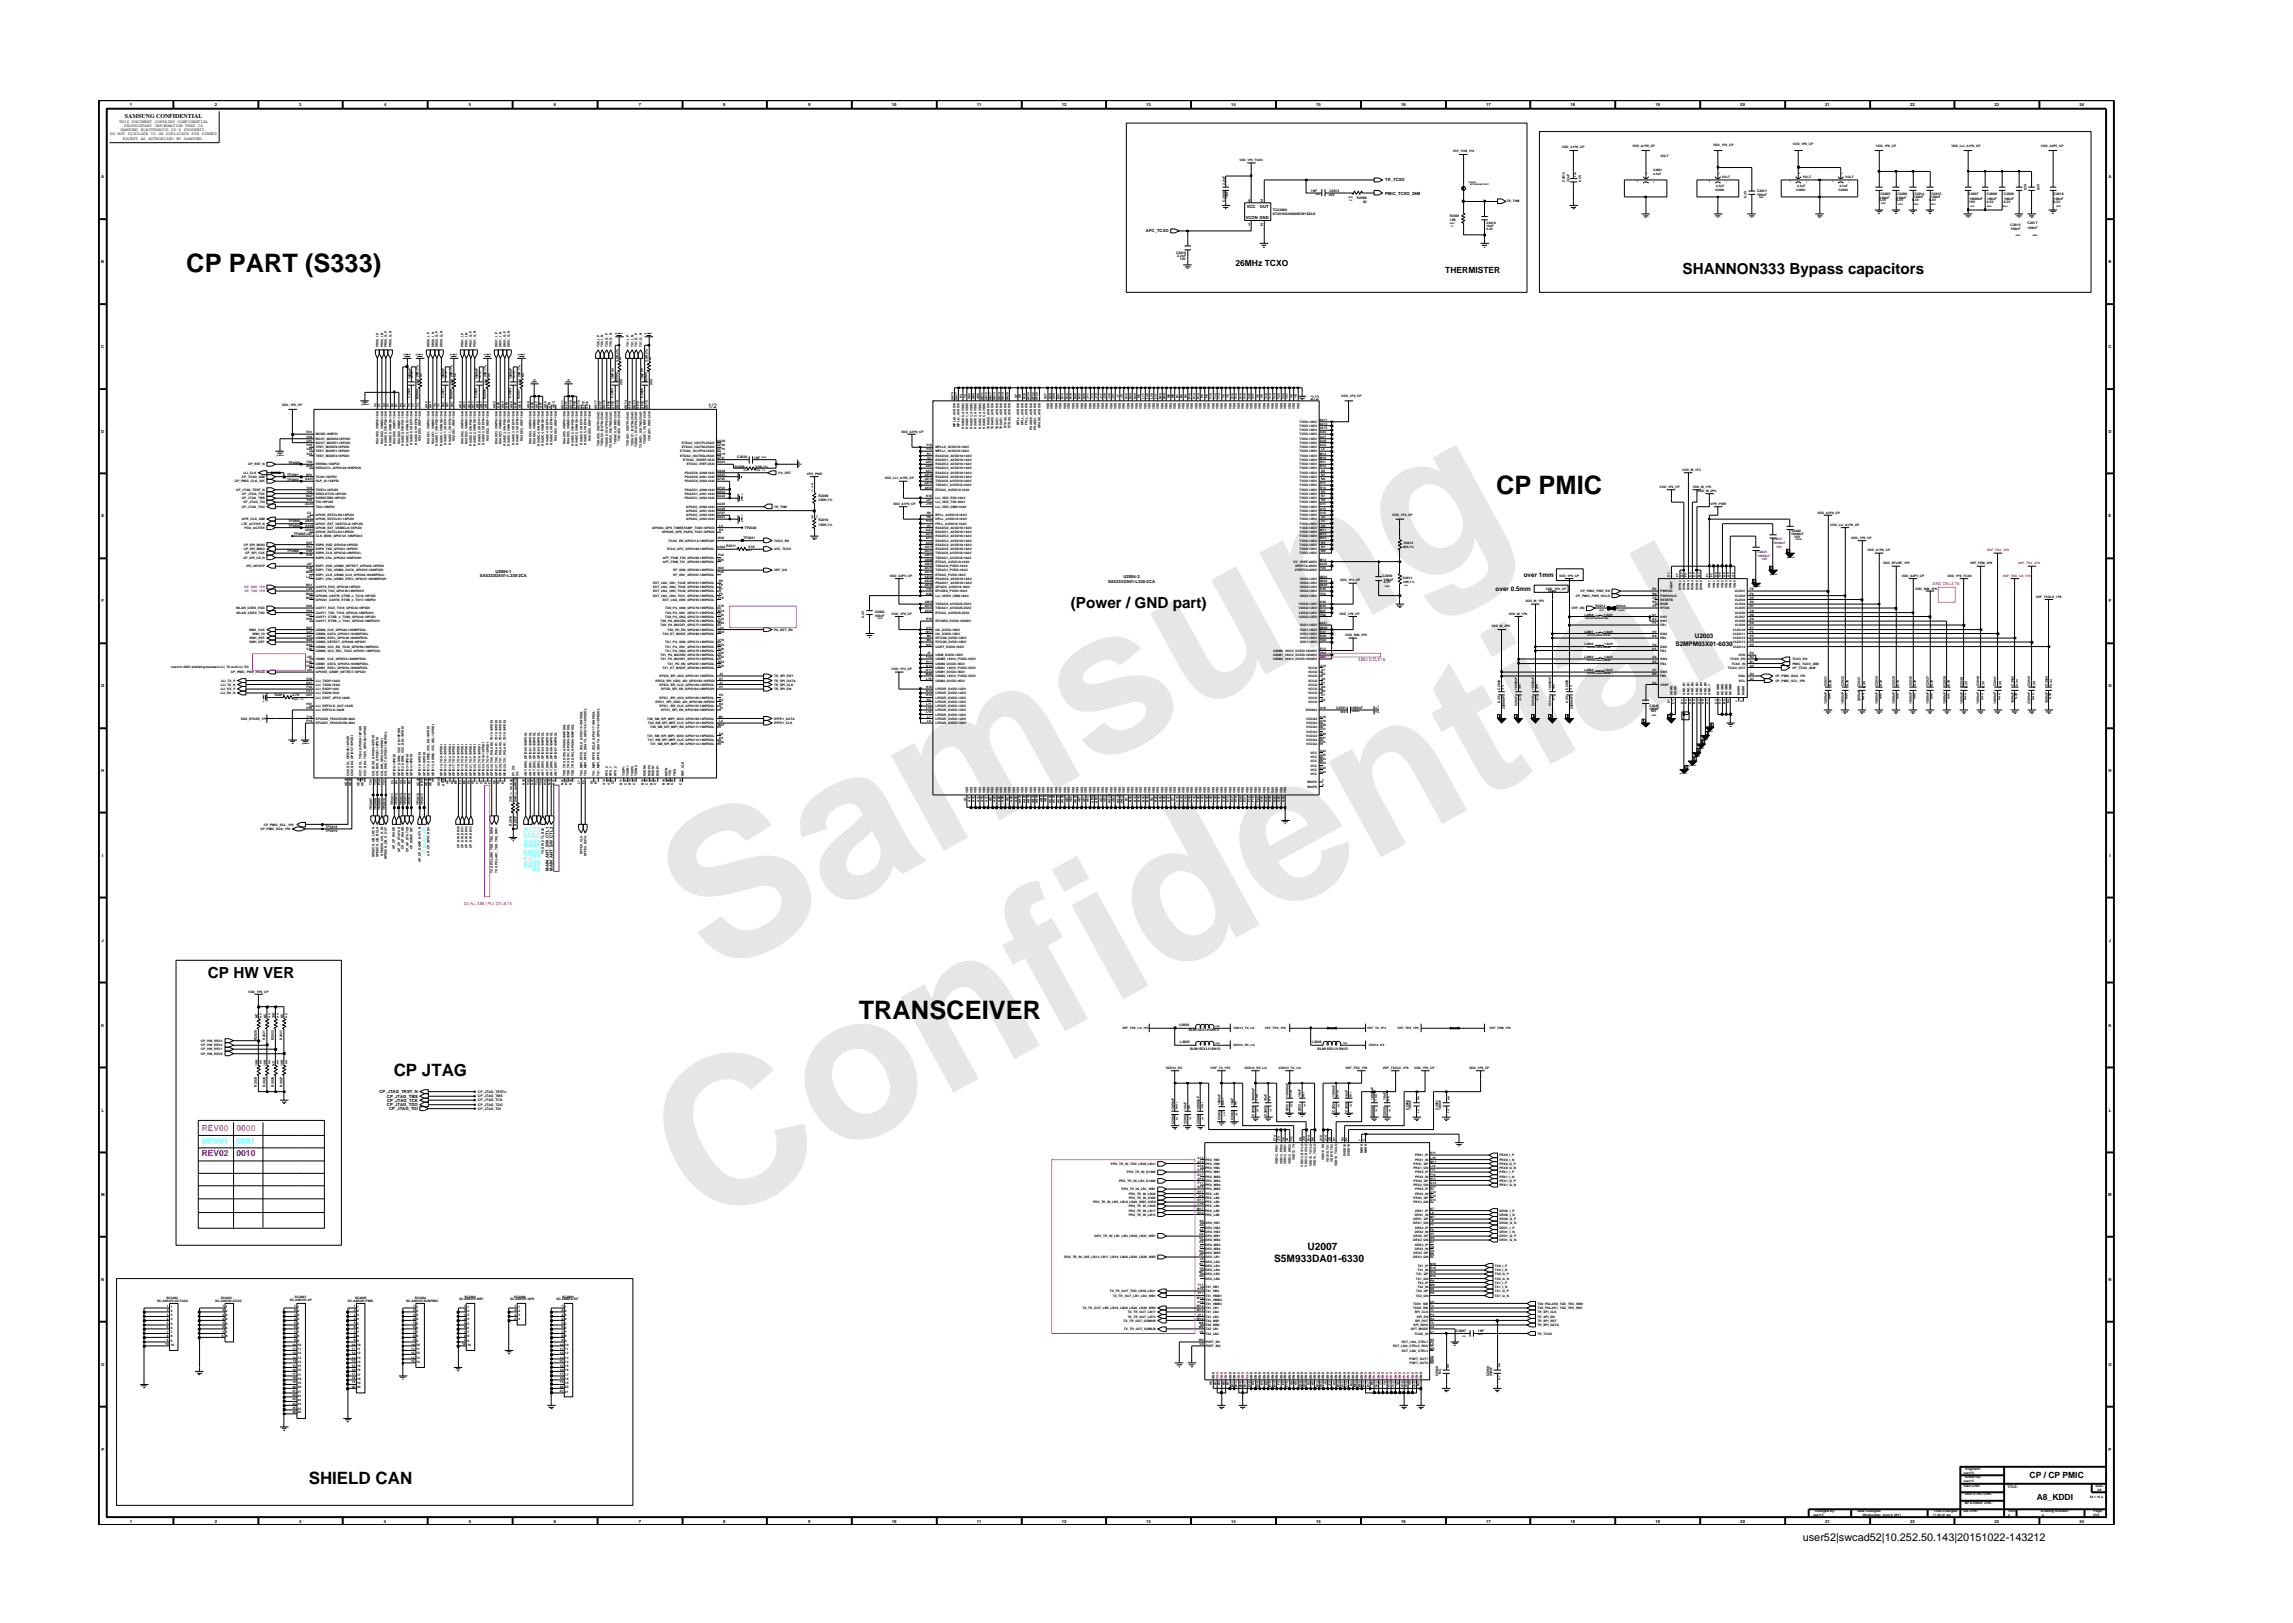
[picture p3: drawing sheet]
<svg xmlns="http://www.w3.org/2000/svg" width="297mm" height="210mm" viewBox="0 0 297 210" stroke-linecap="round" stroke-linejoin="round" font-family="sans-serif">
<defs><g id="words">
<g font-size="26.5" fill="#e6e6e6">
<text x="92.4" y="126.7" transform="rotate(-29 92.4 126.7)">Samsung</text>
<text x="91.1" y="159.4" transform="rotate(-29 91.1 159.4)">Confidential</text>
</g>
<g font-size="3.3">
<text x="24.1" y="35.3">CP PART (S333)</text>
<text x="193.8" y="64">CP PMIC</text>
<text x="111.2" y="132">TRANSCEIVER</text>
</g>
<g font-size="2.2">
<text x="51" y="139.4">CP JTAG</text>
<text x="40" y="192.2">SHIELD CAN</text>
</g>
<g font-size="2">
<text x="218" y="35.5">SHANNON333 Bypass capacitors</text>
<text x="138.7" y="78.8">(Power / GND part)</text>
<text x="26.9" y="126.7">CP HW VER</text>
</g>
<text font-size="1.4" x="233.5" y="199.7">user52|swcad52|10.252.50.143|20151022-143212</text>
<g font-size="1.3">
<text x="169.4" y="162">U2007</text>
<text x="165.1" y="163.5">S5M933DA01-6330</text>
</g>
<g font-size="1.1">
<text x="160" y="34.5">26MHz TCXO</text>
<text x="187.2" y="35.4">THERMISTER</text>
<text x="262.9" y="191.5">CP / CP PMIC</text>
<text x="263.8" y="194.3">A8_KDDI</text>
</g>
<g font-size="1.1" fill="#f0f">
<text x="26.1" y="146.5">REV00</text>
<text x="30.6" y="146.5">0000</text>
</g>
<g font-size="1.1" fill="#00f">
<text x="26.1" y="149.8">REV02</text>
<text x="30.6" y="149.8">0010</text>
</g>
<g font-size="1.1" fill="#0ff">
<text x="26.1" y="148.2">REV01</text>
<text x="30.6" y="148.2">0001</text>
</g>
<g font-size=".8">
<text x="16.2" y="15.3">SAMSUNG CONFIDENTIAL</text>
<text x="91.7" y="52.9">1/2</text>
<text x="169.8" y="51.8">2/2</text>
<text x="193.7" y="76.6">over 0.5mm</text>
<text x="197.4" y="74.8">over 1mm</text>
<text x="217" y="83.6">S2MPM03X01-6030</text>
<text x="219.5" y="82.7">U2003</text>
</g>
<g font-size=".5">
<text x="14.3" y="17.5">DO NOT DISCLOSE TO OR DUPLICATE FOR OTHERS</text>
<text x="15.4" y="15.9">THIS DOCUMENT CONTAINS CONFIDENTIAL</text>
<text x="15.6" y="17">SAMSUNG ELECTRONICS CO’S PROPERTY.</text>
<text x="16.1" y="16.4">PROPRIETARY INFORMATION THAT IS</text>
<text x="16.8" y="13.8">1</text>
<text x="27.8" y="13.8">2</text>
<text x="38.7" y="13.8">3</text>
<text x="49.7" y="13.8">4</text>
<text x="60.8" y="13.8">5</text>
<text x="71.8" y="13.8">6</text>
<text x="82.8" y="13.8">7</text>
<text x="93.7" y="13.8">8</text>
<text x="104.7" y="13.8">9</text>
<text x="115.5" y="13.8">10</text>
<text x="126.6" y="13.8">11</text>
<text x="137.6" y="13.8">12</text>
<text x="148.5" y="13.8">13</text>
<text x="159.5" y="13.8">14</text>
<text x="170.5" y="13.8">15</text>
<text x="181.5" y="13.8">16</text>
<text x="192.5" y="13.8">17</text>
<text x="203.4" y="13.8">18</text>
<text x="214.4" y="13.8">19</text>
<text x="225.4" y="13.8">20</text>
<text x="236.5" y="13.8">21</text>
<text x="247.5" y="13.8">22</text>
<text x="258.4" y="13.8">23</text>
<text x="269.4" y="13.8">24</text>
<text x="13.1" y="23.1">A</text>
<text x="15.9" y="18.1">EXCEPT AS AUTHORIZED BY SAMSUNG.</text>
<text x="179.4" y="23.5">TR_TCXO</text>
<text x="273.1" y="23.1">A</text>
<text x="161.4" y="28.4">VCON GND</text>
<text x="161.5" y="26.9">VCC</text>
<text x="161.7" y="26.2">4</text>
<text x="161.7" y="29.2">1</text>
<text x="163.2" y="26.9">OUT</text>
<text x="163.3" y="26.2">3</text>
<text x="163.3" y="29.2">2</text>
<text x="179.4" y="25.2">PMIC_TCXO_26M</text>
<text x="13.1" y="34.1">B</text>
<text x="148.5" y="30.1">AFC_TCXO</text>
<text x="273.1" y="34.1">B</text>
<text x="13.1" y="45.1">C</text>
<text x="273.1" y="45.1">C</text>
<text x="13.1" y="56.1">D</text>
<text x="273.1" y="56.1">D</text>
<text x="13.1" y="67">E</text>
<text x="273.1" y="67">E</text>
<text x="62.2" y="74.7">SA5333DA01-L330-2CA</text>
<text x="64.2" y="74.2">U2004-1</text>
<text x="143.5" y="75.6">SA5333DA01-L330-2CA</text>
<text x="145.5" y="74.9">U2004-2</text>
<text x="13.2" y="78">F</text>
<text x="273.2" y="78">F</text>
<text x="13.1" y="89">G</text>
<text x="273.1" y="89">G</text>
<text x="13.1" y="100.1">H</text>
<text x="273.1" y="100.1">H</text>
<text x="13.2" y="111">I</text>
<text x="71.1" y="112.8" transform="rotate(-90 71.1 112.8)">MAIN_ANT_SW_CTL1</text>
<text x="71.6" y="112.8" transform="rotate(-90 71.6 112.8)">MAIN_ANT_SW_CTL2</text>
<text x="273.3" y="111">I</text>
<text x="13.2" y="122">J</text>
<text x="273.2" y="122">J</text>
<text x="13.1" y="133">K</text>
<text x="273.1" y="133">K</text>
<text x="13.2" y="144">L</text>
<text x="49.2" y="141.6">CP_JTAG_TRST_N</text>
<text x="50.1" y="142.2">CP_JTAG_TMS</text>
<text x="50.1" y="143.3">CP_JTAG_TDO</text>
<text x="50.2" y="142.7">CP_JTAG_TCK</text>
<text x="50.4" y="143.8">CP_JTAG_TDI</text>
<text x="273.2" y="144">L</text>
<text x="13.1" y="154.9">M</text>
<text x="273.1" y="154.9">M</text>
<text x="13.1" y="165.9">N</text>
<text x="273.1" y="165.9">N</text>
<text x="13.1" y="176.9">O</text>
<text x="273.1" y="176.9">O</text>
<text x="13.1" y="187.9">P</text>
<text x="273.1" y="187.9">P</text>
<text x="16.8" y="197.2">1</text>
<text x="27.8" y="197.2">2</text>
<text x="38.7" y="197.2">3</text>
<text x="49.7" y="197.2">4</text>
<text x="60.8" y="197.2">5</text>
<text x="71.8" y="197.2">6</text>
<text x="82.8" y="197.2">7</text>
<text x="93.7" y="197.2">8</text>
<text x="104.7" y="197.2">9</text>
<text x="115.5" y="197.2">10</text>
<text x="126.6" y="197.2">11</text>
<text x="137.6" y="197.2">12</text>
<text x="148.5" y="197.2">13</text>
<text x="159.5" y="197.2">14</text>
<text x="170.5" y="197.2">15</text>
<text x="181.5" y="197.2">16</text>
<text x="192.5" y="197.2">17</text>
<text x="203.4" y="197.2">18</text>
<text x="214.4" y="197.2">19</text>
<text x="225.4" y="197.2">20</text>
<text x="236.5" y="197.2">21</text>
<text x="247.5" y="197.2">22</text>
<text x="258.4" y="197.2">23</text>
<text x="269.4" y="197.2">24</text>
</g>
<g font-size=".5" fill="#f0f">
<text x="250.3" y="75.8">SIM2 DELETE</text>
<text x="175.9" y="85.6">SIM2 DELETE</text>
<text x="60.1" y="117.3">DUAL SIM (PU) DELETE</text>
</g>
<g font-size=".5" fill="#0ff">
<text x="68.3" y="112.5" transform="rotate(-90 68.3 112.5)">MAIN_RF_SW_CTL0</text>
<text x="68.9" y="112.5" transform="rotate(-90 68.9 112.5)">MAIN_RF_SW_CTL1</text>
<text x="69.4" y="112.8" transform="rotate(-90 69.4 112.8)">MAIN_ANT_SW_CTL3</text>
<text x="70" y="112.8" transform="rotate(-90 70 112.8)">MAIN_ANT_SW_CTL4</text>
</g>
<g font-size=".4">
<text x="158.7" y="23.9" transform="rotate(-90 158.7 23.9)">2.2nF</text>
<text x="160.5" y="20.8">VDD_1P8_TCXO</text>
<text x="188.2" y="19.7">VRF_THM_1P8</text>
<text x="202.3" y="19.2">VDD_A1P8_CP</text>
<text x="202.7" y="23.6" transform="rotate(-90 202.7 23.6)">C2012</text>
<text x="203.3" y="23.6" transform="rotate(-90 203.3 23.6)">22nF</text>
<text x="204.8" y="23.6" transform="rotate(-90 204.8 23.6)">6.3V</text>
<text x="211.5" y="19.1">VDD_A1P0_CP</text>
<text x="214.2" y="22.6">4.3uF</text>
<text x="214.2" y="22.1">C2001</text>
<text x="215.1" y="20.3">VOLT</text>
<text x="221.9" y="19">VDD_1P2_CP</text>
<text x="223" y="23.1">VOLT</text>
<text x="232.3" y="18.8">VDD_1P0_CP</text>
<text x="233.5" y="23.1">VOLT</text>
<text x="239" y="23.1">VOLT</text>
<text x="243" y="19.1">VDD_1P8_CP</text>
<text x="252.8" y="19.1">VDD_LLI_A1P0_CP</text>
<text x="264.4" y="19.1">VDD_A2P5_CP</text>
<text x="158.7" y="26.1" transform="rotate(-90 158.7 26.1)">C2000</text>
<text x="159.1" y="25.6" transform="rotate(-90 159.1 25.6)">10V</text>
<text x="164.9" y="27.4">TCX2000</text>
<text x="164.9" y="27.9">KT2016K26000BCW18ZAS</text>
<text x="169.8" y="24.8">1NF</text>
<text x="172.1" y="25.3">25V</text>
<text x="172.2" y="24.8">C2013</text>
<text x="175.8" y="25.8">R2000</text>
<text x="176.6" y="26.4">82</text>
<text x="187.8" y="28.6">10K</text>
<text x="187.8" y="28.1">R2001</text>
<text x="192.6" y="29">C2018</text>
<text x="192.6" y="29.7">6.3V</text>
<text x="192.6" y="29.4">10nF</text>
<text x="195.2" y="26.2">TR_THM</text>
<text x="222.2" y="24.7">C2002</text>
<text x="222.3" y="24.2">4.3uF</text>
<text x="226.2" y="25.7" transform="rotate(-90 226.2 25.7)">6.3V</text>
<text x="227.6" y="25.4">100nF</text>
<text x="227.6" y="24.8">C2011</text>
<text x="232.7" y="24.7">C2003</text>
<text x="232.8" y="24.2">4.3uF</text>
<text x="238.2" y="24.7">C2004</text>
<text x="238.3" y="24.2">4.3uF</text>
<text x="243.5" y="26.1">6.3V</text>
<text x="243.5" y="25.8">100nF</text>
<text x="243.6" y="25.3">C2005</text>
<text x="245.7" y="26.1">6.3V</text>
<text x="245.7" y="25.8">100nF</text>
<text x="245.8" y="25.3">C2006</text>
<text x="247.7" y="26.1">6.3V</text>
<text x="247.9" y="25.7">100nF</text>
<text x="248" y="25.3">C2014</text>
<text x="249.9" y="26.1">6.3V</text>
<text x="250.1" y="25.7">100nF</text>
<text x="250.2" y="25.3">C2015</text>
<text x="255" y="25.3">C2007</text>
<text x="255.1" y="26.3">10V</text>
<text x="255.1" y="25.9">10000nF</text>
<text x="257.4" y="26.3">6.3V</text>
<text x="257.4" y="25.3">C2008</text>
<text x="257.4" y="25.9">100nF</text>
<text x="259.6" y="26.3">6.3V</text>
<text x="259.6" y="25.3">C2009</text>
<text x="259.6" y="25.9">100nF</text>
<text x="260.5" y="29.2">C2016</text>
<text x="260.5" y="29.7">100nF</text>
<text x="262.5" y="24.7" transform="rotate(-90 262.5 24.7)">6.3V</text>
<text x="262.7" y="29.1">C2017</text>
<text x="262.7" y="29.7">100nF</text>
<text x="264.2" y="24.7" transform="rotate(-90 264.2 24.7)">6.3V</text>
<text x="266" y="26.3">6.3V</text>
<text x="266" y="25.3">C2010</text>
<text x="266.1" y="25.9">100nF</text>
<text x="152.3" y="32.9">C2019</text>
<text x="152.5" y="33.3">2.2nF</text>
<text x="152.8" y="33.7">10V</text>
<text x="49" y="45" transform="rotate(-90 49 45)">PRX0_I_P</text>
<text x="49.6" y="45" transform="rotate(-90 49.6 45)">PRX0_I_N</text>
<text x="50.1" y="45" transform="rotate(-90 50.1 45)">PRX0_Q_P</text>
<text x="50.7" y="45" transform="rotate(-90 50.7 45)">PRX0_Q_N</text>
<text x="55.6" y="45" transform="rotate(-90 55.6 45)">DRX0_I_P</text>
<text x="56.2" y="45" transform="rotate(-90 56.2 45)">DRX0_I_N</text>
<text x="56.7" y="45" transform="rotate(-90 56.7 45)">DRX0_Q_P</text>
<text x="57.3" y="45" transform="rotate(-90 57.3 45)">DRX0_Q_N</text>
<text x="60" y="45" transform="rotate(-90 60 45)">PRX1_I_P</text>
<text x="60.5" y="45" transform="rotate(-90 60.5 45)">PRX1_I_N</text>
<text x="61.1" y="45" transform="rotate(-90 61.1 45)">PRX1_Q_P</text>
<text x="61.6" y="45" transform="rotate(-90 61.6 45)">PRX1_Q_N</text>
<text x="64.4" y="45" transform="rotate(-90 64.4 45)">DRX1_I_P</text>
<text x="64.9" y="45" transform="rotate(-90 64.9 45)">DRX1_I_N</text>
<text x="65.5" y="45" transform="rotate(-90 65.5 45)">DRX1_Q_P</text>
<text x="66" y="45" transform="rotate(-90 66 45)">DRX1_Q_N</text>
<text x="77.6" y="45" transform="rotate(-90 77.6 45)">TX0_I_P</text>
<text x="78.2" y="45" transform="rotate(-90 78.2 45)">TX0_I_N</text>
<text x="78.7" y="45" transform="rotate(-90 78.7 45)">TX0_Q_P</text>
<text x="79.3" y="45" transform="rotate(-90 79.3 45)">TX0_Q_N</text>
<text x="80.1" y="46.8" transform="rotate(-90 80.1 46.8)">3.9K,1%</text>
<text x="81.5" y="45" transform="rotate(-90 81.5 45)">TX1_I_P</text>
<text x="82.1" y="45" transform="rotate(-90 82.1 45)">TX1_I_N</text>
<text x="82.6" y="45" transform="rotate(-90 82.6 45)">TX1_Q_P</text>
<text x="83.2" y="45" transform="rotate(-90 83.2 45)">TX1_Q_N</text>
<text x="83.9" y="46.8" transform="rotate(-90 83.9 46.8)">3.9K,1%</text>
<text x="36.5" y="52.6">VDD_1P8_CP</text>
<text x="48.8" y="52.7" transform="rotate(-90 48.8 52.7)">V2</text>
<text x="49.3" y="52.7" transform="rotate(-90 49.3 52.7)">V1</text>
<text x="49.9" y="52.7" transform="rotate(-90 49.9 52.7)">U2</text>
<text x="50.4" y="52.7" transform="rotate(-90 50.4 52.7)">U1</text>
<text x="51" y="52.7" transform="rotate(-90 51 52.7)">R2</text>
<text x="51.5" y="52.7" transform="rotate(-90 51.5 52.7)">R1</text>
<text x="52.1" y="52.7" transform="rotate(-90 52.1 52.7)">P2</text>
<text x="52.6" y="52.7" transform="rotate(-90 52.6 52.7)">P1</text>
<text x="53.1" y="51.5" transform="rotate(-90 53.1 51.5)">C2020</text>
<text x="53.2" y="52.7" transform="rotate(-90 53.2 52.7)">T2</text>
<text x="53.2" y="49.1" transform="rotate(-90 53.2 49.1)">1000nF</text>
<text x="53.7" y="52.7" transform="rotate(-90 53.7 52.7)">T1</text>
<text x="54.2" y="51.7" transform="rotate(-90 54.2 51.7)">R2004</text>
<text x="54.3" y="52.7" transform="rotate(-90 54.3 52.7)">T3</text>
<text x="54.3" y="49.9" transform="rotate(-90 54.3 49.9)">10V 20K,1%</text>
<text x="55.4" y="52.8" transform="rotate(-90 55.4 52.8)">AA2</text>
<text x="55.9" y="52.8" transform="rotate(-90 55.9 52.8)">AA1</text>
<text x="56.5" y="52.7" transform="rotate(-90 56.5 52.7)">Y2</text>
<text x="57" y="52.7" transform="rotate(-90 57 52.7)">Y1</text>
<text x="57.5" y="51.5" transform="rotate(-90 57.5 51.5)">C2021</text>
<text x="57.5" y="49.1" transform="rotate(-90 57.5 49.1)">1000nF</text>
<text x="57.6" y="52.7" transform="rotate(-90 57.6 52.7)">W2</text>
<text x="58.1" y="52.7" transform="rotate(-90 58.1 52.7)">W1</text>
<text x="58.6" y="51.7" transform="rotate(-90 58.6 51.7)">R2005</text>
<text x="58.7" y="52.7" transform="rotate(-90 58.7 52.7)">W3</text>
<text x="58.7" y="49.9" transform="rotate(-90 58.7 49.9)">10V 20K,1%</text>
<text x="59.8" y="52.8" transform="rotate(-90 59.8 52.8)">AD2</text>
<text x="60.3" y="52.8" transform="rotate(-90 60.3 52.8)">AD1</text>
<text x="60.9" y="52.8" transform="rotate(-90 60.9 52.8)">AC2</text>
<text x="61.4" y="52.8" transform="rotate(-90 61.4 52.8)">AC1</text>
<text x="61.8" y="51.5" transform="rotate(-90 61.8 51.5)">C2022</text>
<text x="61.9" y="49.1" transform="rotate(-90 61.9 49.1)">1000nF</text>
<text x="62" y="52.8" transform="rotate(-90 62 52.8)">AB2</text>
<text x="62.5" y="52.8" transform="rotate(-90 62.5 52.8)">AB1</text>
<text x="62.9" y="51.7" transform="rotate(-90 62.9 51.7)">R2006</text>
<text x="63.1" y="52.8" transform="rotate(-90 63.1 52.8)">AB3</text>
<text x="63.1" y="49.9" transform="rotate(-90 63.1 49.9)">10V 20K,1%</text>
<text x="64.2" y="52.9" transform="rotate(-90 64.2 52.9)">AG5</text>
<text x="64.7" y="52.8" transform="rotate(-90 64.7 52.8)">AF5</text>
<text x="65.3" y="52.9" transform="rotate(-90 65.3 52.9)">AG4</text>
<text x="65.8" y="52.8" transform="rotate(-90 65.8 52.8)">AF4</text>
<text x="66.2" y="51.5" transform="rotate(-90 66.2 51.5)">C2023</text>
<text x="66.3" y="49.1" transform="rotate(-90 66.3 49.1)">1000nF</text>
<text x="66.4" y="52.9" transform="rotate(-90 66.4 52.9)">AG6</text>
<text x="66.9" y="52.8" transform="rotate(-90 66.9 52.8)">AF6</text>
<text x="67.3" y="51.7" transform="rotate(-90 67.3 51.7)">R2007</text>
<text x="67.5" y="52.8" transform="rotate(-90 67.5 52.8)">AE6</text>
<text x="67.5" y="49.9" transform="rotate(-90 67.5 49.9)">10V 20K,1%</text>
<text x="68.6" y="52.9" transform="rotate(-90 68.6 52.9)">AG8</text>
<text x="69.1" y="52.8" transform="rotate(-90 69.1 52.8)">AF8</text>
<text x="69.7" y="52.9" transform="rotate(-90 69.7 52.9)">AG7</text>
<text x="70.2" y="52.8" transform="rotate(-90 70.2 52.8)">AF7</text>
<text x="70.8" y="52.9" transform="rotate(-90 70.8 52.9)">AG9</text>
<text x="71.3" y="52.8" transform="rotate(-90 71.3 52.8)">AF9</text>
<text x="71.9" y="52.8" transform="rotate(-90 71.9 52.8)">AE9</text>
<text x="73" y="53" transform="rotate(-90 73 53)">AG11</text>
<text x="73.5" y="52.9" transform="rotate(-90 73.5 52.9)">AF11</text>
<text x="74.1" y="53" transform="rotate(-90 74.1 53)">AG10</text>
<text x="74.6" y="52.9" transform="rotate(-90 74.6 52.9)">AF10</text>
<text x="75.1" y="53" transform="rotate(-90 75.1 53)">AG12</text>
<text x="75.7" y="52.9" transform="rotate(-90 75.7 52.9)">AF12</text>
<text x="76.2" y="53" transform="rotate(-90 76.2 53)">AE12</text>
<text x="77.3" y="53" transform="rotate(-90 77.3 53)">AG17</text>
<text x="77.9" y="52.9" transform="rotate(-90 77.9 52.9)">AF17</text>
<text x="78.4" y="53" transform="rotate(-90 78.4 53)">AG16</text>
<text x="79" y="52.9" transform="rotate(-90 79 52.9)">AF16</text>
<text x="79.4" y="51.5" transform="rotate(-90 79.4 51.5)">C2024</text>
<text x="79.5" y="52.9" transform="rotate(-90 79.5 52.9)">AF18</text>
<text x="79.5" y="49.1" transform="rotate(-90 79.5 49.1)">1NF</text>
<text x="80" y="49.5" transform="rotate(-90 80 49.5)">R2002</text>
<text x="80.1" y="53" transform="rotate(-90 80.1 53)">AG18</text>
<text x="80.6" y="49.9" transform="rotate(-90 80.6 49.9)">25V</text>
<text x="81.2" y="53" transform="rotate(-90 81.2 53)">AG14</text>
<text x="81.7" y="52.9" transform="rotate(-90 81.7 52.9)">AF14</text>
<text x="82.3" y="53" transform="rotate(-90 82.3 53)">AG13</text>
<text x="82.8" y="52.9" transform="rotate(-90 82.8 52.9)">AF13</text>
<text x="83.3" y="51.5" transform="rotate(-90 83.3 51.5)">C2025</text>
<text x="83.3" y="49.1" transform="rotate(-90 83.3 49.1)">1NF</text>
<text x="83.4" y="52.9" transform="rotate(-90 83.4 52.9)">AF15</text>
<text x="83.8" y="49.5" transform="rotate(-90 83.8 49.5)">R2003</text>
<text x="83.9" y="53" transform="rotate(-90 83.9 53)">AG15</text>
<text x="84.5" y="49.9" transform="rotate(-90 84.5 49.9)">25V</text>
<text x="123.5" y="51.9" transform="rotate(-90 123.5 51.9)">AA19</text>
<text x="124" y="51.9" transform="rotate(-90 124 51.9)">AA17</text>
<text x="124.6" y="51.6" transform="rotate(-90 124.6 51.6)">P3</text>
<text x="125.1" y="51.6" transform="rotate(-90 125.1 51.6)">Y3</text>
<text x="125.7" y="51.7" transform="rotate(-90 125.7 51.7)">AD3</text>
<text x="126.2" y="51.7" transform="rotate(-90 126.2 51.7)">AE4</text>
<text x="126.8" y="51.7" transform="rotate(-90 126.8 51.7)">AE8</text>
<text x="127.3" y="51.9" transform="rotate(-90 127.3 51.9)">AE11</text>
<text x="127.9" y="51.9" transform="rotate(-90 127.9 51.9)">AE16</text>
<text x="128.4" y="51.9" transform="rotate(-90 128.4 51.9)">AE17</text>
<text x="129" y="51.9" transform="rotate(-90 129 51.9)">AE13</text>
<text x="129.5" y="51.9" transform="rotate(-90 129.5 51.9)">AE14</text>
<text x="130.1" y="51.9" transform="rotate(-90 130.1 51.9)">AE19</text>
<text x="130.6" y="51.9" transform="rotate(-90 130.6 51.9)">AE20</text>
<text x="131.8" y="51.6" transform="rotate(-90 131.8 51.6)">G7</text>
<text x="132.3" y="51.6" transform="rotate(-90 132.3 51.6)">G9</text>
<text x="132.9" y="51.7" transform="rotate(-90 132.9 51.7)">H10</text>
<text x="133.4" y="51.8" transform="rotate(-90 133.4 51.8)">AF24</text>
<text x="134" y="51.8" transform="rotate(-90 134 51.8)">AF22</text>
<text x="134.5" y="51.8" transform="rotate(-90 134.5 51.8)">AF26</text>
<text x="135.6" y="51.7" transform="rotate(-90 135.6 51.7)">G27</text>
<text x="135.9" y="53" transform="rotate(-90 135.9 53)">VSS</text>
<text x="136.2" y="51.7" transform="rotate(-90 136.2 51.7)">G29</text>
<text x="136.4" y="53" transform="rotate(-90 136.4 53)">VSS</text>
<text x="136.7" y="51.7" transform="rotate(-90 136.7 51.7)">G30</text>
<text x="137" y="53" transform="rotate(-90 137 53)">VSS</text>
<text x="137.3" y="51.7" transform="rotate(-90 137.3 51.7)">G31</text>
<text x="137.5" y="53" transform="rotate(-90 137.5 53)">VSS</text>
<text x="137.8" y="51.7" transform="rotate(-90 137.8 51.7)">H14</text>
<text x="138.1" y="53" transform="rotate(-90 138.1 53)">VSS</text>
<text x="138.4" y="51.7" transform="rotate(-90 138.4 51.7)">H16</text>
<text x="138.6" y="53" transform="rotate(-90 138.6 53)">VSS</text>
<text x="138.9" y="51.7" transform="rotate(-90 138.9 51.7)">H18</text>
<text x="139.2" y="53" transform="rotate(-90 139.2 53)">VSS</text>
<text x="139.5" y="51.7" transform="rotate(-90 139.5 51.7)">H20</text>
<text x="139.7" y="53" transform="rotate(-90 139.7 53)">VSS</text>
<text x="140" y="51.7" transform="rotate(-90 140 51.7)">H22</text>
<text x="140.3" y="53" transform="rotate(-90 140.3 53)">VSS</text>
<text x="140.6" y="51.7" transform="rotate(-90 140.6 51.7)">H29</text>
<text x="140.8" y="53" transform="rotate(-90 140.8 53)">VSS</text>
<text x="141.1" y="51.7" transform="rotate(-90 141.1 51.7)">J11</text>
<text x="141.4" y="53" transform="rotate(-90 141.4 53)">VSS</text>
<text x="141.7" y="51.7" transform="rotate(-90 141.7 51.7)">J13</text>
<text x="141.9" y="53" transform="rotate(-90 141.9 53)">VSS</text>
<text x="142.2" y="51.7" transform="rotate(-90 142.2 51.7)">J15</text>
<text x="142.4" y="53" transform="rotate(-90 142.4 53)">VSS</text>
<text x="142.8" y="51.7" transform="rotate(-90 142.8 51.7)">J17</text>
<text x="143" y="53" transform="rotate(-90 143 53)">VSS</text>
<text x="143.3" y="51.7" transform="rotate(-90 143.3 51.7)">J29</text>
<text x="143.5" y="53" transform="rotate(-90 143.5 53)">VSS</text>
<text x="143.9" y="51.7" transform="rotate(-90 143.9 51.7)">J30</text>
<text x="144.1" y="53" transform="rotate(-90 144.1 53)">VSS</text>
<text x="144.4" y="51.7" transform="rotate(-90 144.4 51.7)">J31</text>
<text x="144.6" y="53" transform="rotate(-90 144.6 53)">VSS</text>
<text x="145" y="51.6" transform="rotate(-90 145 51.6)">J7</text>
<text x="145.2" y="53" transform="rotate(-90 145.2 53)">VSS</text>
<text x="145.5" y="51.6" transform="rotate(-90 145.5 51.6)">J9</text>
<text x="145.7" y="53" transform="rotate(-90 145.7 53)">VSS</text>
<text x="146.1" y="51.7" transform="rotate(-90 146.1 51.7)">K16</text>
<text x="146.3" y="53" transform="rotate(-90 146.3 53)">VSS</text>
<text x="146.6" y="51.7" transform="rotate(-90 146.6 51.7)">K24</text>
<text x="146.8" y="53" transform="rotate(-90 146.8 53)">VSS</text>
<text x="147.2" y="51.7" transform="rotate(-90 147.2 51.7)">K29</text>
<text x="147.4" y="53" transform="rotate(-90 147.4 53)">VSS</text>
<text x="147.7" y="51.6" transform="rotate(-90 147.7 51.6)">K6</text>
<text x="147.9" y="53" transform="rotate(-90 147.9 53)">VSS</text>
<text x="148.3" y="51.7" transform="rotate(-90 148.3 51.7)">L17</text>
<text x="148.5" y="53" transform="rotate(-90 148.5 53)">VSS</text>
<text x="148.8" y="51.7" transform="rotate(-90 148.8 51.7)">L25</text>
<text x="149" y="53" transform="rotate(-90 149 53)">VSS</text>
<text x="149.4" y="51.7" transform="rotate(-90 149.4 51.7)">L30</text>
<text x="149.6" y="53" transform="rotate(-90 149.6 53)">VSS</text>
<text x="149.9" y="51.7" transform="rotate(-90 149.9 51.7)">L31</text>
<text x="150.1" y="53" transform="rotate(-90 150.1 53)">VSS</text>
<text x="150.5" y="51.7" transform="rotate(-90 150.5 51.7)">M10</text>
<text x="150.7" y="53" transform="rotate(-90 150.7 53)">VSS</text>
<text x="151" y="51.7" transform="rotate(-90 151 51.7)">M18</text>
<text x="151.2" y="53" transform="rotate(-90 151.2 53)">VSS</text>
<text x="151.6" y="51.6" transform="rotate(-90 151.6 51.6)">M6</text>
<text x="151.8" y="53" transform="rotate(-90 151.8 53)">VSS</text>
<text x="152.1" y="51.6" transform="rotate(-90 152.1 51.6)">M8</text>
<text x="152.3" y="53" transform="rotate(-90 152.3 53)">VSS</text>
<text x="152.7" y="51.6" transform="rotate(-90 152.7 51.6)">N1</text>
<text x="152.9" y="53" transform="rotate(-90 152.9 53)">VSS</text>
<text x="153.2" y="51.6" transform="rotate(-90 153.2 51.6)">N2</text>
<text x="153.4" y="53" transform="rotate(-90 153.4 53)">VSS</text>
<text x="153.8" y="51.6" transform="rotate(-90 153.8 51.6)">N3</text>
<text x="154" y="53" transform="rotate(-90 154 53)">VSS</text>
<text x="154.3" y="51.7" transform="rotate(-90 154.3 51.7)">P10</text>
<text x="154.5" y="53" transform="rotate(-90 154.5 53)">VSS</text>
<text x="154.9" y="51.7" transform="rotate(-90 154.9 51.7)">P12</text>
<text x="155.1" y="53" transform="rotate(-90 155.1 53)">VSS</text>
<text x="155.4" y="51.7" transform="rotate(-90 155.4 51.7)">P14</text>
<text x="155.6" y="53" transform="rotate(-90 155.6 53)">VSS</text>
<text x="155.9" y="51.6" transform="rotate(-90 155.9 51.6)">P6</text>
<text x="156.2" y="53" transform="rotate(-90 156.2 53)">VSS</text>
<text x="156.5" y="51.6" transform="rotate(-90 156.5 51.6)">P8</text>
<text x="156.7" y="53" transform="rotate(-90 156.7 53)">VSS</text>
<text x="157" y="51.7" transform="rotate(-90 157 51.7)">T10</text>
<text x="157.3" y="53" transform="rotate(-90 157.3 53)">VSS</text>
<text x="157.6" y="51.7" transform="rotate(-90 157.6 51.7)">T12</text>
<text x="157.8" y="53" transform="rotate(-90 157.8 53)">VSS</text>
<text x="158.1" y="51.7" transform="rotate(-90 158.1 51.7)">T14</text>
<text x="158.4" y="53" transform="rotate(-90 158.4 53)">VSS</text>
<text x="158.7" y="51.6" transform="rotate(-90 158.7 51.6)">T6</text>
<text x="158.9" y="53" transform="rotate(-90 158.9 53)">VSS</text>
<text x="159.2" y="51.6" transform="rotate(-90 159.2 51.6)">T8</text>
<text x="159.5" y="53" transform="rotate(-90 159.5 53)">VSS</text>
<text x="159.8" y="51.7" transform="rotate(-90 159.8 51.7)">V10</text>
<text x="160" y="53" transform="rotate(-90 160 53)">VSS</text>
<text x="160.3" y="51.7" transform="rotate(-90 160.3 51.7)">V12</text>
<text x="160.6" y="53" transform="rotate(-90 160.6 53)">VSS</text>
<text x="160.9" y="51.7" transform="rotate(-90 160.9 51.7)">V14</text>
<text x="161.1" y="53" transform="rotate(-90 161.1 53)">VSS</text>
<text x="161.4" y="51.7" transform="rotate(-90 161.4 51.7)">V16</text>
<text x="161.7" y="53" transform="rotate(-90 161.7 53)">VSS</text>
<text x="162" y="51.7" transform="rotate(-90 162 51.7)">V26</text>
<text x="162.2" y="53" transform="rotate(-90 162.2 53)">VSS</text>
<text x="162.5" y="51.7" transform="rotate(-90 162.5 51.7)">V31</text>
<text x="162.8" y="53" transform="rotate(-90 162.8 53)">VSS</text>
<text x="163.1" y="51.6" transform="rotate(-90 163.1 51.6)">V6</text>
<text x="163.3" y="53" transform="rotate(-90 163.3 53)">VSS</text>
<text x="163.6" y="51.6" transform="rotate(-90 163.6 51.6)">V8</text>
<text x="163.9" y="53" transform="rotate(-90 163.9 53)">VSS</text>
<text x="164.2" y="51.7" transform="rotate(-90 164.2 51.7)">Y10</text>
<text x="164.4" y="53" transform="rotate(-90 164.4 53)">VSS</text>
<text x="164.7" y="51.7" transform="rotate(-90 164.7 51.7)">Y12</text>
<text x="165" y="53" transform="rotate(-90 165 53)">VSS</text>
<text x="165.3" y="51.7" transform="rotate(-90 165.3 51.7)">Y14</text>
<text x="165.5" y="53" transform="rotate(-90 165.5 53)">VSS</text>
<text x="165.8" y="51.7" transform="rotate(-90 165.8 51.7)">Y20</text>
<text x="166.1" y="53" transform="rotate(-90 166.1 53)">VSS</text>
<text x="166.4" y="51.7" transform="rotate(-90 166.4 51.7)">Y24</text>
<text x="166.6" y="53" transform="rotate(-90 166.6 53)">VSS</text>
<text x="166.9" y="51.7" transform="rotate(-90 166.9 51.7)">Y31</text>
<text x="167.2" y="53" transform="rotate(-90 167.2 53)">VSS</text>
<text x="167.5" y="51.6" transform="rotate(-90 167.5 51.6)">Y6</text>
<text x="167.7" y="53" transform="rotate(-90 167.7 53)">VSS</text>
<text x="168" y="51.6" transform="rotate(-90 168 51.6)">Y8</text>
<text x="168.3" y="53" transform="rotate(-90 168.3 53)">VSS</text>
<text x="173.8" y="51.5">VDD_1P0_CP</text>
<text x="39.7" y="56.1">R31</text>
<text x="39.7" y="58.3">U29</text>
<text x="39.7" y="56.7">U30</text>
<text x="39.7" y="57.2">U31</text>
<text x="39.7" y="58.9">V29</text>
<text x="39.7" y="57.8">V30</text>
<text x="40.9" y="56.4">MODE-18NPDI</text>
<text x="40.9" y="59.2">TEST_MODE2-18PDDI</text>
<text x="40.9" y="58.1">TEST_MODE0-18PDDI</text>
<text x="40.9" y="58.6">TEST_MODE1-18PDDI</text>
<text x="40.9" y="57">BOOT_MODE0-18PUDI</text>
<text x="40.9" y="57.5">BOOT_MODE1-18PUDI</text>
<text x="49" y="57.5" transform="rotate(-90 49 57.5)">RXADC0_VINPI0-18AI</text>
<text x="49.6" y="57.5" transform="rotate(-90 49.6 57.5)">RXADC0_VINNI0-18AI</text>
<text x="50.1" y="57.7" transform="rotate(-90 50.1 57.7)">RXADC0_VINPQ0-18AI</text>
<text x="50.7" y="57.7" transform="rotate(-90 50.7 57.7)">RXADC0_VINNQ0-18AI</text>
<text x="51.2" y="57.5" transform="rotate(-90 51.2 57.5)">RXADC0_VINPI1-18AI</text>
<text x="51.8" y="57.5" transform="rotate(-90 51.8 57.5)">RXADC0_VINNI1-18AI</text>
<text x="52.3" y="57.7" transform="rotate(-90 52.3 57.7)">RXADC0_VINPQ1-18AI</text>
<text x="52.9" y="57.7" transform="rotate(-90 52.9 57.7)">RXADC0_VINNQ1-18AI</text>
<text x="53.4" y="57.6" transform="rotate(-90 53.4 57.6)">RXADC0_VREFP-18AI</text>
<text x="54" y="57.6" transform="rotate(-90 54 57.6)">RXADC0_VREFN-18AI</text>
<text x="54.5" y="57.2" transform="rotate(-90 54.5 57.2)">RXADC0_IREF-18AI</text>
<text x="55.6" y="57.5" transform="rotate(-90 55.6 57.5)">RXADC1_VINPI0-18AI</text>
<text x="56.2" y="57.5" transform="rotate(-90 56.2 57.5)">RXADC1_VINNI0-18AI</text>
<text x="56.7" y="57.7" transform="rotate(-90 56.7 57.7)">RXADC1_VINPQ0-18AI</text>
<text x="57.3" y="57.7" transform="rotate(-90 57.3 57.7)">RXADC1_VINNQ0-18AI</text>
<text x="57.8" y="57.6" transform="rotate(-90 57.8 57.6)">RXADC1_VREFP-18AI</text>
<text x="58.4" y="57.6" transform="rotate(-90 58.4 57.6)">RXADC1_VREFN-18AI</text>
<text x="58.9" y="57.2" transform="rotate(-90 58.9 57.2)">RXADC1_IREF-18AI</text>
<text x="60" y="57.5" transform="rotate(-90 60 57.5)">RXADC2_VINPI0-18AI</text>
<text x="60.5" y="57.5" transform="rotate(-90 60.5 57.5)">RXADC2_VINNI0-18AI</text>
<text x="61.1" y="57.7" transform="rotate(-90 61.1 57.7)">RXADC2_VINPQ0-18AI</text>
<text x="61.6" y="57.7" transform="rotate(-90 61.6 57.7)">RXADC2_VINNQ0-18AI</text>
<text x="62.2" y="57.6" transform="rotate(-90 62.2 57.6)">RXADC2_VREFP-18AI</text>
<text x="62.7" y="57.6" transform="rotate(-90 62.7 57.6)">RXADC2_VREFN-18AI</text>
<text x="63.3" y="57.2" transform="rotate(-90 63.3 57.2)">RXADC2_IREF-18AI</text>
<text x="64.4" y="57.5" transform="rotate(-90 64.4 57.5)">RXADC3_VINPI0-18AI</text>
<text x="64.9" y="57.5" transform="rotate(-90 64.9 57.5)">RXADC3_VINNI0-18AI</text>
<text x="65.5" y="57.7" transform="rotate(-90 65.5 57.7)">RXADC3_VINPQ0-18AI</text>
<text x="66" y="57.7" transform="rotate(-90 66 57.7)">RXADC3_VINNQ0-18AI</text>
<text x="66.6" y="57.6" transform="rotate(-90 66.6 57.6)">RXADC3_VREFP-18AI</text>
<text x="67.1" y="57.6" transform="rotate(-90 67.1 57.6)">RXADC3_VREFN-18AI</text>
<text x="67.7" y="57.2" transform="rotate(-90 67.7 57.2)">RXADC3_IREF-18AI</text>
<text x="68.8" y="57.5" transform="rotate(-90 68.8 57.5)">RXADC4_VINPI0-18AI</text>
<text x="69.4" y="57.5" transform="rotate(-90 69.4 57.5)">RXADC4_VINNI0-18AI</text>
<text x="69.9" y="57.7" transform="rotate(-90 69.9 57.7)">RXADC4_VINPQ0-18AI</text>
<text x="70.5" y="57.7" transform="rotate(-90 70.5 57.7)">RXADC4_VINNQ0-18AI</text>
<text x="71" y="57.6" transform="rotate(-90 71 57.6)">RXADC4_VREFP-18AI</text>
<text x="71.6" y="57.6" transform="rotate(-90 71.6 57.6)">RXADC4_VREFN-18AI</text>
<text x="72.1" y="57.2" transform="rotate(-90 72.1 57.2)">RXADC4_IREF-18AI</text>
<text x="73.2" y="57.5" transform="rotate(-90 73.2 57.5)">RXADC5_VINPI0-18AI</text>
<text x="73.8" y="57.5" transform="rotate(-90 73.8 57.5)">RXADC5_VINNI0-18AI</text>
<text x="74.3" y="57.7" transform="rotate(-90 74.3 57.7)">RXADC5_VINPQ0-18AI</text>
<text x="74.9" y="57.7" transform="rotate(-90 74.9 57.7)">RXADC5_VINNQ0-18AI</text>
<text x="75.4" y="57.6" transform="rotate(-90 75.4 57.6)">RXADC5_VREFP-18AI</text>
<text x="76" y="57.6" transform="rotate(-90 76 57.6)">RXADC5_VREFN-18AI</text>
<text x="76.5" y="57.2" transform="rotate(-90 76.5 57.2)">RXADC5_IREF-18AI</text>
<text x="77.6" y="57.7" transform="rotate(-90 77.6 57.7)">TXDAC0_IOUTPI-25AO</text>
<text x="78.2" y="57.8" transform="rotate(-90 78.2 57.8)">TXDAC0_IOUTNI-25AO</text>
<text x="78.7" y="58" transform="rotate(-90 78.7 58)">TXDAC0_IOUTPQ-25AO</text>
<text x="79.3" y="58" transform="rotate(-90 79.3 58)">TXDAC0_IOUTNQ-25AO</text>
<text x="79.8" y="57.6" transform="rotate(-90 79.8 57.6)">TXDAC0_VDREF-25AI</text>
<text x="80.4" y="57.1" transform="rotate(-90 80.4 57.1)">TXDAC0_IREF-25AI</text>
<text x="81.5" y="57.7" transform="rotate(-90 81.5 57.7)">TXDAC1_IOUTPI-25AO</text>
<text x="82.1" y="57.8" transform="rotate(-90 82.1 57.8)">TXDAC1_IOUTNI-25AO</text>
<text x="82.6" y="58" transform="rotate(-90 82.6 58)">TXDAC1_IOUTPQ-25AO</text>
<text x="83.2" y="58" transform="rotate(-90 83.2 58)">TXDAC1_IOUTNQ-25AO</text>
<text x="83.7" y="57.6" transform="rotate(-90 83.7 57.6)">TXDAC1_VDREF-25AI</text>
<text x="84.3" y="57.1" transform="rotate(-90 84.3 57.1)">TXDAC1_IREF-25AI</text>
<text x="88.1" y="59.2">ETDAC_IOUTNQ-25AO</text>
<text x="88.1" y="58.6">ETDAC_IOUTPQ-25AO</text>
<text x="88.3" y="58.1">ETDAC_IOUTNI-25AO</text>
<text x="88.3" y="57.5">ETDAC_IOUTPI-25AO</text>
<text x="88.5" y="59.7">ETDAC_VDREF-25AI</text>
<text x="92.9" y="58.9">AG19</text>
<text x="92.9" y="57.2">AG20</text>
<text x="92.9" y="59.4">AF21</text>
<text x="92.9" y="58.3">AF19</text>
<text x="92.9" y="57.8">AF20</text>
<text x="95.5" y="59.4">C2026</text>
<text x="97.6" y="59.5">1NF</text>
<text x="116.7" y="56.1">VDD_A1P0_CP</text>
<text x="120" y="58.3">Y16</text>
<text x="120" y="57.8">Y18</text>
<text x="120.1" y="58.9">R3</text>
<text x="120.1" y="59.4">V3</text>
<text x="121.2" y="59.2">RXADC0_AVDD10-10AV</text>
<text x="121.2" y="58.6">MPLL1_AVDD10-10AV</text>
<text x="121.2" y="58.1">MPLL0_AVDD10-10AV</text>
<text x="121.2" y="59.7">RXADC1_AVDD10-10AV</text>
<text x="123.8" y="55.3" transform="rotate(-90 123.8 55.3)">MPLL0_AVSS10</text>
<text x="124.3" y="55.3" transform="rotate(-90 124.3 55.3)">MPLL1_AVSS10</text>
<text x="124.9" y="55.5" transform="rotate(-90 124.9 55.5)">RXADC0_AVSSC</text>
<text x="125.4" y="55.5" transform="rotate(-90 125.4 55.5)">RXADC1_AVSSC</text>
<text x="126" y="55.5" transform="rotate(-90 126 55.5)">RXADC2_AVSSC</text>
<text x="126.5" y="55.5" transform="rotate(-90 126.5 55.5)">RXADC3_AVSSC</text>
<text x="127.1" y="55.5" transform="rotate(-90 127.1 55.5)">RXADC4_AVSSC</text>
<text x="127.6" y="55.5" transform="rotate(-90 127.6 55.5)">RXADC5_AVSSC</text>
<text x="128.2" y="55.6" transform="rotate(-90 128.2 55.6)">TXDAC0_AVSS10</text>
<text x="128.7" y="55.6" transform="rotate(-90 128.7 55.6)">TXDAC0_AVSS10</text>
<text x="129.3" y="55.6" transform="rotate(-90 129.3 55.6)">TXDAC1_AVSS10</text>
<text x="129.8" y="55.6" transform="rotate(-90 129.8 55.6)">TXDAC1_AVSS10</text>
<text x="130.4" y="55.4" transform="rotate(-90 130.4 55.4)">ETDAC_AVSS10</text>
<text x="130.9" y="55.4" transform="rotate(-90 130.9 55.4)">ETDAC_AVSS10</text>
<text x="132" y="55.1" transform="rotate(-90 132 55.1)">BPLL_AVSS18</text>
<text x="132.6" y="55.1" transform="rotate(-90 132.6 55.1)">DPLL_AVSS18</text>
<text x="133.1" y="55" transform="rotate(-90 133.1 55)">FPLL_AVSS18</text>
<text x="133.7" y="55.7" transform="rotate(-90 133.7 55.7)">PDADC0_AVSS18</text>
<text x="134.2" y="55.7" transform="rotate(-90 134.2 55.7)">PDADC1_AVSS18</text>
<text x="134.8" y="55.5" transform="rotate(-90 134.8 55.5)">GPADC_AVSS18</text>
<text x="168.3" y="54.8">TVDD-10DV</text>
<text x="168.3" y="55.3">TVDD-10DV</text>
<text x="168.3" y="55.9">TVDD-10DV</text>
<text x="168.3" y="58.6">TVDD-10DV</text>
<text x="168.3" y="59.2">TVDD-10DV</text>
<text x="168.3" y="59.7">TVDD-10DV</text>
<text x="168.3" y="58.1">TVDD-10DV</text>
<text x="168.3" y="56.4">TVDD-10DV</text>
<text x="168.3" y="57">TVDD-10DV</text>
<text x="168.3" y="57.5">TVDD-10DV</text>
<text x="170.9" y="54.5">AA11</text>
<text x="170.9" y="55">AA13</text>
<text x="170.9" y="55.6">AA15</text>
<text x="171" y="57.8">AC5</text>
<text x="171" y="56.1">AA5</text>
<text x="171" y="56.7">AA7</text>
<text x="171" y="57.2">AA9</text>
<text x="171" y="58.9">M14</text>
<text x="171" y="59.4">M16</text>
<text x="171.2" y="58.3">L5</text>
<text x="30.4" y="62.5">CP_PMIC_CLK_32K</text>
<text x="30.6" y="63.6">CP_JTAG_TRST_N</text>
<text x="31.3" y="65.8">CP_JTAG_TDO</text>
<text x="31.3" y="64.7">CP_JTAG_TMS</text>
<text x="31.3" y="61.9">CP_TCXO_26M</text>
<text x="31.3" y="64.1">CP_JTAG_TCK</text>
<text x="31.5" y="61.4">LLI_CLK</text>
<text x="31.5" y="65.2">CP_JTAG_TDI</text>
<text x="32.2" y="60.3">CP_RST_N</text>
<text x="37.2" y="62.2">TP2002</text>
<text x="37.2" y="61.7">TP2001</text>
<text x="37.4" y="60">TP2000</text>
<text x="39.5" y="65.5">AC31</text>
<text x="39.5" y="62.2">AA31</text>
<text x="39.7" y="61.6">W31</text>
<text x="39.7" y="64.4">W27</text>
<text x="39.7" y="60.5">W30</text>
<text x="39.7" y="63.8">Y26</text>
<text x="39.7" y="63.3">Y29</text>
<text x="39.7" y="64.9">Y30</text>
<text x="39.7" y="60">T30</text>
<text x="40.9" y="64.1">SWCLKTCK-18PUDI</text>
<text x="40.9" y="63.6">TRSTn-18PUDI</text>
<text x="40.9" y="65.2">TDI-18PUDI</text>
<text x="40.9" y="60.3">RESINn-18XPDI</text>
<text x="40.9" y="61.9">TCXO-18XPDI</text>
<text x="40.9" y="65.8">TDO-18NPDI</text>
<text x="40.9" y="64.7">SWDIOTMS-18PUDI</text>
<text x="40.9" y="60.8">RESOUTn_GPIO120-18NPDOL</text>
<text x="40.9" y="62.5">SLP_XI-18XPDI</text>
<text x="88.7" y="64.7">PDADC1_AIN2-18AI</text>
<text x="88.7" y="61.4">PDADC0_AIN0-18AI</text>
<text x="88.7" y="64.1">PDADC1_AIN1-18AI</text>
<text x="88.7" y="61.9">PDADC0_AIN1-18AI</text>
<text x="88.7" y="63.6">PDADC1_AIN0-18AI</text>
<text x="88.7" y="62.5">PDADC0_AIN2-18AI</text>
<text x="88.9" y="65.8">GPADC_AIN0-18AI</text>
<text x="89" y="60.3">ETDAC_IREF-25AI</text>
<text x="92.9" y="64.4">AG22</text>
<text x="92.9" y="61.1">AG24</text>
<text x="92.9" y="65.5">AG25</text>
<text x="92.9" y="60">AG21</text>
<text x="92.9" y="63.8">AE22</text>
<text x="92.9" y="61.6">AE25</text>
<text x="92.9" y="63.3">AF23</text>
<text x="92.9" y="62.2">AF25</text>
<text x="95.2" y="60.6">R2008</text>
<text x="97.8" y="60.6">3.9K,1%</text>
<text x="100.3" y="65.8">TR_THM</text>
<text x="100.9" y="61.4">PA_DET</text>
<text x="104.5" y="61.6">VPH_PWR</text>
<text x="106" y="65">330K,1%</text>
<text x="106" y="64.4">R2009</text>
<text x="114.6" y="62.1">VDD_LLI_A1P0_CP</text>
<text x="115.7" y="65.4">VDD_A1P8_CP</text>
<text x="119.8" y="62.7">AE15</text>
<text x="119.8" y="62.2">AE18</text>
<text x="119.8" y="63.3">AE21</text>
<text x="119.8" y="61.6">AE10</text>
<text x="119.9" y="61.1">AC7</text>
<text x="119.9" y="60">AE3</text>
<text x="119.9" y="60.5">AE5</text>
<text x="120" y="64.4">K18</text>
<text x="120" y="65.5">J19</text>
<text x="120" y="64.9">J21</text>
<text x="121.2" y="64.7">LLI_VDD_RX0-10AV</text>
<text x="121.2" y="65.8">LLI_VDD_CMN-10AV</text>
<text x="121.2" y="65.2">LLI_VDD_TX0-10AV</text>
<text x="121.2" y="60.3">RXADC2_AVDD10-10AV</text>
<text x="121.2" y="60.8">RXADC3_AVDD10-10AV</text>
<text x="121.2" y="63">TXDAC1_AVDD10-10AV</text>
<text x="121.2" y="62.5">TXDAC0_AVDD10-10AV</text>
<text x="121.2" y="63.6">ETDAC_AVDD10-10AV</text>
<text x="121.2" y="61.4">RXADC4_AVDD10-10AV</text>
<text x="121.2" y="61.9">RXADC5_AVDD10-10AV</text>
<text x="168.3" y="64.1">TVDD-10DV</text>
<text x="168.3" y="64.7">TVDD-10DV</text>
<text x="168.3" y="65.2">TVDD-10DV</text>
<text x="168.3" y="65.8">TVDD-10DV</text>
<text x="168.3" y="63">TVDD-10DV</text>
<text x="168.3" y="63.6">TVDD-10DV</text>
<text x="168.3" y="61.4">TVDD-10DV</text>
<text x="168.3" y="61.9">TVDD-10DV</text>
<text x="168.3" y="62.5">TVDD-10DV</text>
<text x="168.3" y="60.3">TVDD-10DV</text>
<text x="168.3" y="60.8">TVDD-10DV</text>
<text x="171" y="65.5">U11</text>
<text x="171" y="62.7">R11</text>
<text x="171" y="63.3">R13</text>
<text x="171" y="60">N11</text>
<text x="171" y="60.5">N13</text>
<text x="171.1" y="63.8">R5</text>
<text x="171.1" y="64.4">R7</text>
<text x="171.1" y="64.9">R9</text>
<text x="171.1" y="61.1">N5</text>
<text x="171.1" y="61.6">N7</text>
<text x="171.1" y="62.2">N9</text>
<text x="215" y="63.2">VDD_1P2_CP</text>
<text x="217.9" y="61">VDD_M_1P3</text>
<text x="219.3" y="63.2">VDD_M_1P9</text>
<text x="219.9" y="63.7">VDD_M_2P9</text>
<text x="221.6" y="65.5">VPH_PWR</text>
<text x="31.3" y="68">LTE_ACTIVE_N</text>
<text x="31.3" y="67.4">GPS_CLK_26M</text>
<text x="31.6" y="70.7">CP_SPI_MOSI</text>
<text x="31.6" y="71.3">CP_SPI_MISO</text>
<text x="31.7" y="68.5">PDA_ACTIVE</text>
<text x="31.8" y="71.8">CP_SPI_CLK</text>
<text x="37.2" y="71.6">TP2006</text>
<text x="37.4" y="68.3">TP2004</text>
<text x="37.4" y="67.7">TP2003</text>
<text x="38" y="69.4">TP2005 U27</text>
<text x="39.5" y="68.8">AD31</text>
<text x="39.5" y="67.7">AB31</text>
<text x="39.5" y="68.3">AA29</text>
<text x="39.7" y="70.5">R27</text>
<text x="39.7" y="71.6">R29</text>
<text x="39.7" y="71">P31</text>
<text x="39.8" y="67.1">D1</text>
<text x="39.8" y="66.6">C2</text>
<text x="40.9" y="71.3">SSP0_TXD_GPIO31-18PDDI</text>
<text x="40.9" y="70.7">SSP0_RXD_GPIO30-18PDDI</text>
<text x="40.9" y="71.8">SSP0_CLK_GPIO32-18NPDOL</text>
<text x="40.9" y="67.4">GPIO6_EXTCLK1-18PUDI</text>
<text x="40.9" y="66.9">GPIO5_EXTCLK0-18PUDI</text>
<text x="40.9" y="69.1">GPIO9_EXTCLK2-18PDDI</text>
<text x="40.9" y="68">GPIO7_EXT_UARTCLK-18PUDI</text>
<text x="40.9" y="68.5">GPIO8_EXT_USIMCLK-18PUDI</text>
<text x="40.9" y="69.6">CLK_MON_GPIO121-18NPDOX</text>
<text x="84.5" y="68.5">GPIO64_GPS_TIMESTAMP_TO26-18PDDI</text>
<text x="85.8" y="69.1">GPIO65_GPS_PAEN_TO27-18PDDI</text>
<text x="86.4" y="71.3">TCXO_AFC_GPIO100-18NPDOL</text>
<text x="86.6" y="70.2">TCXO_EN_GPIO119-18NPDOH</text>
<text x="88.9" y="66.3">GPADC_AIN1-18AI</text>
<text x="88.9" y="67.4">GPADC_AIN3-18AI</text>
<text x="88.9" y="66.9">GPADC_AIN2-18AI</text>
<text x="92.9" y="66">AG26</text>
<text x="92.9" y="67.1">AG27</text>
<text x="92.9" y="71">AA30 R2011</text>
<text x="92.9" y="66.6">AF27</text>
<text x="93" y="69.9">W29</text>
<text x="93.2" y="68.8">K3</text>
<text x="93.2" y="68.3">L3</text>
<text x="96.3" y="69.9">TP2021</text>
<text x="96.5" y="68.5">TP2020</text>
<text x="97" y="71">51K</text>
<text x="100.3" y="70.2">TCXO_EN</text>
<text x="100.3" y="71.3">AFC_TCXO</text>
<text x="106" y="68.1">150K,1%</text>
<text x="106" y="67.5">R2010</text>
<text x="119.8" y="71">AC11</text>
<text x="119.8" y="71.6">AC17</text>
<text x="119.9" y="70.5">AC9</text>
<text x="119.9" y="69.4">AC3</text>
<text x="119.9" y="68.8">AA3</text>
<text x="120" y="69.9">AF3</text>
<text x="120" y="67.7">H12</text>
<text x="120.1" y="68.3">U3</text>
<text x="120.1" y="67.1">H8</text>
<text x="120.1" y="66.6">H6</text>
<text x="121.2" y="68.5">RXADC0_AVDD18-18AV</text>
<text x="121.2" y="67.4">DPLL_AVDD18-18AV</text>
<text x="121.2" y="68">FPLL_AVDD18-18AV</text>
<text x="121.2" y="66.9">BPLL_AVDD18-18AV</text>
<text x="121.2" y="70.2">RXADC3_AVDD18-18AV</text>
<text x="121.2" y="70.7">RXADC4_AVDD18-18AV</text>
<text x="121.2" y="69.6">RXADC2_AVDD18-18AV</text>
<text x="121.2" y="71.3">RXADC5_AVDD18-18AV</text>
<text x="121.2" y="71.8">TXDAC0_AVDD18-18AV</text>
<text x="121.2" y="69.1">RXADC1_AVDD18-18AV</text>
<text x="168.3" y="67.4">TVDD-10DV</text>
<text x="168.3" y="68">TVDD-10DV</text>
<text x="168.3" y="71.8">TVDD-10DV</text>
<text x="168.3" y="69.1">TVDD-10DV</text>
<text x="168.3" y="69.6">TVDD-10DV</text>
<text x="168.3" y="70.2">TVDD-10DV</text>
<text x="168.3" y="66.3">TVDD-10DV</text>
<text x="168.3" y="66.9">TVDD-10DV</text>
<text x="168.3" y="70.7">TVDD-10DV</text>
<text x="168.3" y="71.3">TVDD-10DV</text>
<text x="168.3" y="68.5">TVDD-10DV</text>
<text x="171" y="68.8">W11</text>
<text x="171" y="69.4">W13</text>
<text x="171" y="69.9">W15</text>
<text x="171" y="66">U13</text>
<text x="171" y="66.6">U15</text>
<text x="171.1" y="71.6">W9</text>
<text x="171.1" y="70.5">W5</text>
<text x="171.1" y="71">W7</text>
<text x="171.1" y="67.1">U5</text>
<text x="171.1" y="67.7">U7</text>
<text x="171.1" y="68.3">U9</text>
<text x="180.4" y="66.9">VDD_1P2_CP</text>
<text x="181.7" y="71">20K,1%</text>
<text x="181.9" y="70.4">R2012</text>
<text x="232" y="69.4">10000nF</text>
<text x="232.1" y="68.9">C2028</text>
<text x="232.4" y="69.7">10V</text>
<text x="235.4" y="66.6">VDD_A1P0_CP</text>
<text x="237.1" y="68.1">VDD_LLI_A1P0_CP</text>
<text x="239.8" y="69.8">VDD_1P8_CP</text>
<text x="241.9" y="71.4">VDD_A1P8_CP</text>
<text x="31.5" y="72.4">CP_SPI_CS_N</text>
<text x="31.9" y="73.5">IPC_INT2CP</text>
<text x="39.7" y="74.3">M26</text>
<text x="39.7" y="77.1">M29</text>
<text x="39.7" y="77.6">M30</text>
<text x="39.7" y="76">M31</text>
<text x="39.7" y="72.1">R30</text>
<text x="39.7" y="73.8">K26</text>
<text x="39.7" y="74.9">L27</text>
<text x="39.7" y="76.5">L29</text>
<text x="39.7" y="73.2">J27</text>
<text x="40.9" y="74.6">SSP1_CLK_USIM2_CLK_GPIO36-1830NPDOL</text>
<text x="40.9" y="77.3">GPIO40_UART0_CTSB_n_TO16-18PUDI</text>
<text x="40.9" y="77.8">GPIO41_UART0_RTSB_n_TO17-18NPDI</text>
<text x="40.9" y="76.2">UART0_RXD_GPIO38-18PDDI</text>
<text x="40.9" y="72.4">SSP0_CSn_GPIO33-18NPDOH</text>
<text x="40.9" y="75.1">SSP1_CSn_USIM2_RSTn_GPIO37-1830NPDOH</text>
<text x="40.9" y="76.7">UART0_TXD_GPIO39-18NPDOH</text>
<text x="40.9" y="73.5">SSP1_RXD_USIM2_DETECT_GPIO34-18PDDI</text>
<text x="40.9" y="74">SSP1_TXD_USIM2_DATA_GPIO35-1830PDDI</text>
<text x="84.6" y="76.7">EXT_LNA_ON3_TO30_GPIO93-18NPDOL</text>
<text x="84.6" y="75.7">EXT_LNA_ON1_TO28_GPIO91-18NPDOL</text>
<text x="84.6" y="77.3">EXT_LNA_ON4_TO31_GPIO94-18NPDOL</text>
<text x="84.6" y="76.2">EXT_LNA_ON2_TO29_GPIO92-18NPDOL</text>
<text x="85.9" y="72.4">APT_PDM_TX0_GPIO68-18NPDOL</text>
<text x="85.9" y="72.9">APT_PDM_TX1_GPIO69-18NPDOL</text>
<text x="85.9" y="77.8">EXT_LNA_ON5_GPIO95-18NPDOL</text>
<text x="87.2" y="74.6">RF_ON1_GPIO67-18NPDOL</text>
<text x="87.2" y="74">RF_ON0_GPIO66-18NPDOL</text>
<text x="93" y="73.8">N23</text>
<text x="93" y="72.7">N25</text>
<text x="93" y="74.3">P22</text>
<text x="93" y="72.1">P24</text>
<text x="93.1" y="77.6">F10</text>
<text x="93.2" y="76.5">E7</text>
<text x="93.2" y="75.4">E9</text>
<text x="93.2" y="77.1">F6</text>
<text x="93.2" y="76">F8</text>
<text x="100.3" y="74">VRF_ON</text>
<text x="115.3" y="74.7">VDD_A2P5_CP</text>
<text x="119.8" y="74.3">AC19</text>
<text x="119.8" y="73.8">AC15</text>
<text x="119.8" y="72.1">AB14</text>
<text x="119.8" y="73.2">AB16</text>
<text x="119.8" y="72.7">AB20</text>
<text x="119.8" y="75.4">AE23</text>
<text x="119.8" y="74.9">AE24</text>
<text x="119.8" y="76">AE26</text>
<text x="120" y="77.1">K20</text>
<text x="120" y="76.5">T18</text>
<text x="121.2" y="76.7">EFUSE0_PVDD-18AV</text>
<text x="121.2" y="77.3">LLI_VDDH_CMN-18AV</text>
<text x="121.2" y="75.7">PDADC1_AVDD18-18AV</text>
<text x="121.2" y="75.1">PDADC0_AVDD18-18AV</text>
<text x="121.2" y="76.2">GPADC_AVDD18-18AV</text>
<text x="121.2" y="74.6">ETDAC_PVDD-18AV</text>
<text x="121.2" y="74">TXDAC1_PVDD-18AV</text>
<text x="121.2" y="72.4">TXDAC1_AVDD18-18AV</text>
<text x="121.2" y="73.5">TXDAC0_PVDD-18AV</text>
<text x="121.2" y="72.9">ETDAC_AVDD18-18AV</text>
<text x="167.6" y="72.9">DY_VREF-06DV</text>
<text x="167.7" y="74">VREFDQ-06DV</text>
<text x="167.8" y="73.5">VREFCA-06DV</text>
<text x="168.4" y="77.3">VDD2-12DV</text>
<text x="168.4" y="76.7">VDD2-12DV</text>
<text x="168.4" y="75.7">VDD2-12DV</text>
<text x="168.4" y="76.2">VDD2-12DV</text>
<text x="168.4" y="75.1">VDD2-12DV</text>
<text x="170.9" y="73.2">AA25</text>
<text x="170.9" y="75.4">AB26</text>
<text x="170.9" y="76">AB29</text>
<text x="170.9" y="74.9">AB22</text>
<text x="171" y="72.7">M12</text>
<text x="171" y="76.5">E25</text>
<text x="171" y="77.1">F22</text>
<text x="171" y="73.8">F26</text>
<text x="173.6" y="75.3">VDD_1P2_CP</text>
<text x="179.1" y="74.8">C2030</text>
<text x="179.3" y="75.5">6.3V</text>
<text x="179.3" y="75.2">100nF</text>
<text x="181.7" y="75">R2013</text>
<text x="181.8" y="75.6">20K,1%</text>
<text x="197.6" y="78">VDD_M_1P3</text>
<text x="200.3" y="76.4">VDD_1P2_CP</text>
<text x="202" y="74.7">VDD_1P0_CP</text>
<text x="204.1" y="77.3">CP_PMIC_PWR_HOLD</text>
<text x="204.7" y="76.7">CP_PMIC_PWR_EN</text>
<text x="214.1" y="77.6">C3</text>
<text x="214.1" y="77.1">B4</text>
<text x="214.1" y="76.5">E3</text>
<text x="215.1" y="76.7">PWRON</text>
<text x="215.1" y="77.8">RESETB</text>
<text x="215.1" y="77.3">PWRHOLD</text>
<text x="216.3" y="74.7" transform="rotate(-90 216.3 74.7)">D1</text>
<text x="216.7" y="76.3" transform="rotate(-90 216.7 76.3)">VBAT</text>
<text x="217.4" y="74.7" transform="rotate(-90 217.4 74.7)">F7</text>
<text x="217.8" y="76.4" transform="rotate(-90 217.8 76.4)">SVIN2</text>
<text x="218" y="74.7" transform="rotate(-90 218 74.7)">G7</text>
<text x="218.3" y="76.4" transform="rotate(-90 218.3 76.4)">SVIN2</text>
<text x="218.5" y="74.7" transform="rotate(-90 218.5 74.7)">F4</text>
<text x="218.9" y="76.4" transform="rotate(-90 218.9 76.4)">SVIN3</text>
<text x="219.1" y="74.7" transform="rotate(-90 219.1 74.7)">C4</text>
<text x="219.4" y="76.4" transform="rotate(-90 219.4 76.4)">SVIN4</text>
<text x="219.6" y="74.7" transform="rotate(-90 219.6 74.7)">C7</text>
<text x="220" y="76.4" transform="rotate(-90 220 76.4)">SVIN5</text>
<text x="220.2" y="74.7" transform="rotate(-90 220.2 74.7)">B7</text>
<text x="220.5" y="76.4" transform="rotate(-90 220.5 76.4)">SVIN5</text>
<text x="221.3" y="74.7" transform="rotate(-90 221.3 74.7)">F1</text>
<text x="221.6" y="76.1" transform="rotate(-90 221.6 76.1)">VIN1</text>
<text x="221.8" y="74.7" transform="rotate(-90 221.8 74.7)">F2</text>
<text x="222.2" y="76.1" transform="rotate(-90 222.2 76.1)">VIN1</text>
<text x="222.4" y="74.7" transform="rotate(-90 222.4 74.7)">H6</text>
<text x="222.7" y="76.1" transform="rotate(-90 222.7 76.1)">VIN2</text>
<text x="222.9" y="74.7" transform="rotate(-90 222.9 74.7)">G6</text>
<text x="223.3" y="76.1" transform="rotate(-90 223.3 76.1)">VIN2</text>
<text x="223.5" y="74.7" transform="rotate(-90 223.5 74.7)">H5</text>
<text x="223.8" y="76.1" transform="rotate(-90 223.8 76.1)">VIN3</text>
<text x="224" y="74.7" transform="rotate(-90 224 74.7)">A5</text>
<text x="224.3" y="76.1" transform="rotate(-90 224.3 76.1)">VIN4</text>
<text x="224.6" y="74.7" transform="rotate(-90 224.6 74.7)">A6</text>
<text x="224.7" y="76.7">VLDO1</text>
<text x="224.7" y="77.8">VLDO3</text>
<text x="224.7" y="77.3">VLDO2</text>
<text x="224.9" y="76.1" transform="rotate(-90 224.9 76.1)">VIN5</text>
<text x="226.7" y="77.6">C5</text>
<text x="226.7" y="76.5">F8</text>
<text x="226.7" y="77.1">F6</text>
<text x="244" y="73.1">VDD_EFUSE_1P5</text>
<text x="246.4" y="74.7">VDD_A2P5_CP</text>
<text x="248.1" y="76.4">VDD_SIM_1P8</text>
<text x="252.3" y="74.7">VDD_1P8_TCXO</text>
<text x="255.2" y="73.1">VRF_FEM_2P8</text>
<text x="263.7" y="77.5">VRF_TX2LO_1P8</text>
<text x="30.6" y="78.9">WLAN_COEX_RXD</text>
<text x="30.6" y="79.5">WLAN_COEX_TXD</text>
<text x="32.3" y="81.7">SIM1_CLK</text>
<text x="32.3" y="83.3">SIM1_DET</text>
<text x="32.3" y="82.8">SIM1_RST</text>
<text x="32.7" y="82.2">SIM1_IO</text>
<text x="39.7" y="78.7">N29</text>
<text x="39.7" y="80.4">N30</text>
<text x="39.7" y="79.8">N31</text>
<text x="39.7" y="82">C27</text>
<text x="39.7" y="81.5">B27</text>
<text x="39.7" y="83.1">B28</text>
<text x="39.7" y="83.7">B29</text>
<text x="39.7" y="82.6">A27</text>
<text x="39.7" y="79.3">P29</text>
<text x="40.9" y="78.9">UART1_RXD_TO18_GPIO42-18PDDI</text>
<text x="40.9" y="80.6">UART1_RTSB_n_TO21_GPIO45-18NPDOH</text>
<text x="40.9" y="80">UART1_CTSB_n_TO20_GPIO44-18PUDI</text>
<text x="40.9" y="79.5">UART1_TXD_TO19_GPIO43-18NPDOH</text>
<text x="40.9" y="82.2">USIM0_DATA_GPIO47-1830NPDOL</text>
<text x="40.9" y="81.7">USIM0_CLK_GPIO46-1830NPDOL</text>
<text x="40.9" y="83.3">USIM0_DETECT_GPIO49-18PDDI</text>
<text x="40.9" y="83.9">USIM0_VCC_EN_TO22_GPIO50-18NPDOL</text>
<text x="40.9" y="82.8">USIM0_RSTn_GPIO48-1830NPDOL</text>
<text x="85.6" y="80.6">TX0_PA_MODE0_GPIO76-18NPDOL</text>
<text x="85.6" y="81.1">TX0_PA_MODE1_GPIO77-18NPDOL</text>
<text x="85.8" y="82.2">TX0_ET_MODE_GPIO98-18NPDOL</text>
<text x="86.2" y="80">TX0_PA_ON2_GPIO72-18NPDOL</text>
<text x="86.2" y="78.9">TX0_PA_ON0_GPIO70-18NPDOL</text>
<text x="86.2" y="83.3">TX1_PA_ON0_GPIO73-18NPDOL</text>
<text x="86.2" y="83.9">TX1_PA_ON1_GPIO74-18NPDOL</text>
<text x="86.2" y="79.5">TX0_PA_ON1_GPIO71-18NPDOL</text>
<text x="86.5" y="81.7">TX0_PD_EN_GPIO96-18NPDOL</text>
<text x="93" y="83.7">W23</text>
<text x="93" y="80.9">W25</text>
<text x="93" y="79.3">W19</text>
<text x="93" y="82">M24</text>
<text x="93" y="83.1">U19</text>
<text x="93" y="79.8">Y22</text>
<text x="93" y="80.4">V24</text>
<text x="93" y="78.7">V18</text>
<text x="93.1" y="81.5">L23</text>
<text x="100.3" y="81.7">PA_DET_EN</text>
<text x="111.9" y="80" transform="rotate(-90 111.9 80)">6.3V</text>
<text x="113.3" y="79.4">U2002</text>
<text x="113.3" y="80">100nF</text>
<text x="115.5" y="79.7">VDD_1P8_CP</text>
<text x="119.8" y="79.3">AC21</text>
<text x="119.8" y="78.7">AC13</text>
<text x="119.8" y="78.2">AB18</text>
<text x="119.9" y="82">W17</text>
<text x="120" y="81.5">U17</text>
<text x="120" y="80.4">R19</text>
<text x="120" y="83.7">N27</text>
<text x="120.1" y="82.6">M2</text>
<text x="120.1" y="83.1">M3</text>
<text x="121.2" y="81.7">I2C_DVDD-18DV</text>
<text x="121.2" y="80.6">EFUSE0_DVDD-1830DV</text>
<text x="121.2" y="82.2">I2C_DVDD-18DV</text>
<text x="121.2" y="83.9">UART_DVDD-18DV</text>
<text x="121.2" y="82.8">RFCON_DVDD-18DV</text>
<text x="121.2" y="83.3">RFCON_DVDD-18DV</text>
<text x="121.2" y="79.5">ETDAC_AVDD25-25AV</text>
<text x="121.2" y="78.9">TXDAC1_AVDD25-25AV</text>
<text x="121.2" y="78.4">TXDAC0_AVDD25-25AV</text>
<text x="168.3" y="80">VDDQ-12DV</text>
<text x="168.3" y="78.9">VDDQ-12DV</text>
<text x="168.3" y="79.5">VDDQ-12DV</text>
<text x="168.3" y="78.4">VDDQ-12DV</text>
<text x="168.4" y="83.3">VDD1-18DV</text>
<text x="168.4" y="82.2">VDD1-18DV</text>
<text x="168.4" y="82.8">VDD1-18DV</text>
<text x="168.4" y="81.1">VDD1-18DV</text>
<text x="168.4" y="81.7">VDD1-18DV</text>
<text x="170.9" y="80.9">AA21</text>
<text x="170.9" y="81.5">AB30</text>
<text x="171" y="78.2">D30</text>
<text x="171" y="82">E21</text>
<text x="171" y="78.7">E23</text>
<text x="171" y="79.3">E27</text>
<text x="171" y="82.6">E29</text>
<text x="171" y="79.8">F20</text>
<text x="171" y="83.1">F24</text>
<text x="173.5" y="79.7">VDD_1P8_CP</text>
<text x="174.3" y="82.4">VDD_SIM_1P8</text>
<text x="193.2" y="81.3">VDD_M_2P9</text>
<text x="195.4" y="79.7">VDD_M_1P9</text>
<text x="203.6" y="78.9">VRF_ON</text>
<text x="205.3" y="79.8">L2000</text>
<text x="205.3" y="82">L2001</text>
<text x="205.3" y="83.6">L2002</text>
<text x="206.7" y="78.6">R2014</text>
<text x="207.8" y="79.8">1.0uH</text>
<text x="207.8" y="82">1.0uH</text>
<text x="207.8" y="83.6">1.0uH</text>
<text x="209.4" y="78.6">0ohm</text>
<text x="214" y="79.8">G1</text>
<text x="214" y="80.4">G2</text>
<text x="214" y="82.6">G8</text>
<text x="214.1" y="83.7">H4</text>
<text x="214.1" y="82">H7</text>
<text x="214.1" y="78.7">D3</text>
<text x="214.1" y="78.2">B3</text>
<text x="214.1" y="80.9">F3</text>
<text x="215.1" y="80">SW1</text>
<text x="215.1" y="80.6">SW1</text>
<text x="215.1" y="83.9">SW3</text>
<text x="215.1" y="82.2">SW2</text>
<text x="215.1" y="82.8">FB2</text>
<text x="215.1" y="81.1">FB1</text>
<text x="215.1" y="78.9">RFON</text>
<text x="215.1" y="78.4">IRQB</text>
<text x="224.5" y="83.3">VLDO13</text>
<text x="224.5" y="82.2">VLDO11</text>
<text x="224.5" y="82.8">VLDO12</text>
<text x="224.5" y="81.7">VLDO10</text>
<text x="224.5" y="83.9">VLDO14</text>
<text x="224.7" y="79.5">VLDO6</text>
<text x="224.7" y="81.1">VLDO9</text>
<text x="224.7" y="80.6">VLDO8</text>
<text x="224.7" y="78.4">VLDO4</text>
<text x="224.7" y="78.9">VLDO5</text>
<text x="224.7" y="80">VLDO7</text>
<text x="226.7" y="83.1">C6</text>
<text x="226.7" y="79.3">C8</text>
<text x="226.7" y="83.7">D5</text>
<text x="226.7" y="78.2">D6</text>
<text x="226.7" y="78.7">D7</text>
<text x="226.7" y="79.8">D8</text>
<text x="226.7" y="82.6">E5</text>
<text x="226.7" y="80.9">E6</text>
<text x="226.7" y="81.5">E7</text>
<text x="226.7" y="80.4">E8</text>
<text x="226.7" y="82">F5</text>
<text x="22.2" y="86.5">need to GND shielding between LLI_TX and LLI_RX</text>
<text x="28.6" y="89.9">LLI_RX_N</text>
<text x="28.6" y="89.4">LLI_RX_P</text>
<text x="28.6" y="88.8">LLI_TX_N</text>
<text x="28.6" y="88.3">LLI_TX_P</text>
<text x="29.9" y="87.2">CP_PMIC_PWR_HOLD</text>
<text x="39.7" y="88.1">K30</text>
<text x="39.7" y="88.6">K31</text>
<text x="39.7" y="84.2">C29</text>
<text x="39.7" y="86.4">H24</text>
<text x="39.7" y="85.9">H26</text>
<text x="39.7" y="89.1">F30</text>
<text x="39.7" y="89.7">F31</text>
<text x="39.7" y="85.3">J25</text>
<text x="39.7" y="87">J23</text>
<text x="40.9" y="88.3">LLI_TXDP-10AO</text>
<text x="40.9" y="88.8">LLI_TXDN-10AO</text>
<text x="40.9" y="84.4">USIM0_VCC_SEL_TO23_GPIO51-18NPDOL</text>
<text x="40.9" y="89.4">LLI_RXDP-10AI</text>
<text x="40.9" y="89.9">LLI_RXDN-10AI</text>
<text x="40.9" y="86.6">USIM1_RSTn_GPIO54-1830NPDOL</text>
<text x="40.9" y="86.1">USIM1_DATA_GPIO53-1830NPDOL</text>
<text x="40.9" y="85.5">USIM1_CLK_GPIO52-1830NPDOL</text>
<text x="40.9" y="87.2">GPIO55_USIM1_DETECT-18PDDI</text>
<text x="84.9" y="88.3">RFIC0_SPI_3DIO_4DI_GPIO102-18PDDI</text>
<text x="85.4" y="87.7">RFIC0_SPI_4DO_GPIO101-18NPDOL</text>
<text x="85.4" y="88.8">RFIC0_SPI_CLK_GPIO103-18NPDOL</text>
<text x="85.6" y="85.5">TX1_PA_MODE1_GPIO79-18NPDOL</text>
<text x="85.6" y="85">TX1_PA_MODE0_GPIO78-18NPDOL</text>
<text x="85.7" y="89.4">RFIC0_SPI_EN_GPIO104-18NPDOH</text>
<text x="85.8" y="86.6">TX1_ET_MODE_GPIO99-18NPDOL</text>
<text x="86.2" y="84.4">TX1_PA_ON2_GPIO75-18NPDOL</text>
<text x="86.5" y="86.1">TX1_PD_EN_GPIO97-18NPDOL</text>
<text x="93" y="85.9">M22</text>
<text x="93" y="84.8">U25</text>
<text x="93" y="86.4">K22</text>
<text x="93" y="84.2">V20</text>
<text x="93" y="85.3">V22</text>
<text x="93.2" y="89.1">H1</text>
<text x="93.2" y="88.1">K1</text>
<text x="93.2" y="88.6">J1</text>
<text x="93.2" y="87.5">J2</text>
<text x="100.3" y="87.7">TR_SPI_RST</text>
<text x="100.3" y="88.8">TR_SPI_CLK</text>
<text x="100.3" y="88.3">TR_SPI_DATA</text>
<text x="100.3" y="89.4">TR_SPI_EN</text>
<text x="115.5" y="86.8">VDD_1P2_CP</text>
<text x="119.9" y="87.5">M20</text>
<text x="120" y="87">G11</text>
<text x="120" y="86.4">G13</text>
<text x="120" y="89.1">K10</text>
<text x="120" y="89.7">K12</text>
<text x="120" y="85.9">E11</text>
<text x="120" y="88.1">L19</text>
<text x="120" y="85.3">F14</text>
<text x="120.1" y="84.8">J5</text>
<text x="121.2" y="86.1">USIM0_DVDD-18DV</text>
<text x="121.2" y="87.7">USIM2_1833V_PVDD-18DV</text>
<text x="121.2" y="88.3">USIM2_DVDD-18DV</text>
<text x="121.2" y="85">USIM_DVDD-18DV</text>
<text x="121.2" y="89.4">LPDDR_DVDD-12DV</text>
<text x="121.2" y="89.9">LPDDR_DVDD-12DV</text>
<text x="121.2" y="87.2">USIM1_DVDD-18DV</text>
<text x="121.2" y="86.6">USIM1_1833V_PVDD-18DV</text>
<text x="121.2" y="85.5">USIM0_1833V_PVDD-18DV</text>
<text x="164.9" y="85">USIM1_1833V_DVDD-1830DV</text>
<text x="164.9" y="84.4">USIM0_1833V_DVDD-1830DV</text>
<text x="164.9" y="85.5">USIM2_1833V_DVDD-1830DV</text>
<text x="169.4" y="89.9">VCCQ</text>
<text x="169.4" y="88.8">VCCQ</text>
<text x="169.4" y="89.4">VCCQ</text>
<text x="169.4" y="87.7">VCCQ</text>
<text x="169.4" y="88.3">VCCQ</text>
<text x="169.4" y="87.2">VCCQ</text>
<text x="169.4" y="86.6">VCCQ</text>
<text x="171" y="86.4">A10</text>
<text x="171" y="84.2">E13</text>
<text x="171" y="84.8">F12</text>
<text x="171" y="85.3">L21</text>
<text x="171.1" y="89.7">B9</text>
<text x="171.1" y="88.6">B7</text>
<text x="171.1" y="89.1">B8</text>
<text x="171.1" y="87.5">A8</text>
<text x="171.1" y="88.1">A9</text>
<text x="171.1" y="87">A7</text>
<text x="194.3" y="89.4" transform="rotate(-90 194.3 89.4)">C2046</text>
<text x="196.5" y="89.4" transform="rotate(-90 196.5 89.4)">10000nF</text>
<text x="197" y="89.3" transform="rotate(-90 197 89.3)">10V</text>
<text x="198.7" y="89.4" transform="rotate(-90 198.7 89.4)">10000nF</text>
<text x="199.2" y="89.3" transform="rotate(-90 199.2 89.3)">10V</text>
<text x="200.9" y="89.4" transform="rotate(-90 200.9 89.4)">10000nF</text>
<text x="201.4" y="89.3" transform="rotate(-90 201.4 89.3)">10V</text>
<text x="203.1" y="89.4" transform="rotate(-90 203.1 89.4)">C2050</text>
<text x="205.3" y="85.3">L2003</text>
<text x="205.3" y="86.9">L2004</text>
<text x="207.8" y="85.3">1.0uH</text>
<text x="207.8" y="86.9">1.0uH</text>
<text x="214" y="84.2">G5</text>
<text x="214.1" y="88.6">D4</text>
<text x="214.1" y="85.9">B5</text>
<text x="214.1" y="87.5">B8</text>
<text x="214.1" y="85.3">A4</text>
<text x="214.1" y="87">A7</text>
<text x="215.1" y="88.8">VREF</text>
<text x="215.1" y="86.1">FB4</text>
<text x="215.1" y="87.7">FB5</text>
<text x="215.1" y="85.5">SW4</text>
<text x="215.1" y="87.2">SW5</text>
<text x="215.1" y="84.4">FB3</text>
<text x="223.8" y="86.6">TCXO_OUT</text>
<text x="224.1" y="85.5">TCXO_EN</text>
<text x="224.3" y="86.1">TCXO_IN</text>
<text x="225.2" y="87.7">SDA</text>
<text x="225.2" y="85">DVS</text>
<text x="225.3" y="88.3">SCL</text>
<text x="226.7" y="88.1">G3</text>
<text x="226.7" y="87.5">G4</text>
<text x="226.7" y="86.4">A2</text>
<text x="226.7" y="85.9">B1</text>
<text x="226.7" y="85.3">B2</text>
<text x="226.7" y="84.8">E2</text>
<text x="230" y="88.3">CP_PMIC_SCL_1P8</text>
<text x="230" y="87.7">CP_PMIC_SDA_1P8</text>
<text x="232.2" y="85.5">TCXO_EN</text>
<text x="232.2" y="86.6">CP_TCXO_26M</text>
<text x="232.2" y="86.1">PMIC_TCXO_26M</text>
<text x="236.7" y="88.9" transform="rotate(-90 236.7 88.9)">C2031</text>
<text x="237.3" y="88.9" transform="rotate(-90 237.3 88.9)">6.3V</text>
<text x="238.9" y="88.9" transform="rotate(-90 238.9 88.9)">C2032</text>
<text x="239.5" y="88.9" transform="rotate(-90 239.5 88.9)">6.3V</text>
<text x="241" y="89" transform="rotate(-90 241 89)">C2033</text>
<text x="241.6" y="89.1" transform="rotate(-90 241.6 89.1)">6.3V</text>
<text x="243.3" y="88.9" transform="rotate(-90 243.3 88.9)">C2034</text>
<text x="243.8" y="88.9" transform="rotate(-90 243.8 88.9)">6.3V</text>
<text x="245.5" y="88.9" transform="rotate(-90 245.5 88.9)">C2035</text>
<text x="246" y="88.9" transform="rotate(-90 246 88.9)">6.3V</text>
<text x="247.7" y="88.9" transform="rotate(-90 247.7 88.9)">C2036</text>
<text x="248.2" y="88.9" transform="rotate(-90 248.2 88.9)">6.3V</text>
<text x="249.9" y="88.9" transform="rotate(-90 249.9 88.9)">C2037</text>
<text x="250.4" y="88.9" transform="rotate(-90 250.4 88.9)">6.3V</text>
<text x="252.1" y="88.9" transform="rotate(-90 252.1 88.9)">C2038</text>
<text x="252.6" y="88.9" transform="rotate(-90 252.6 88.9)">6.3V</text>
<text x="254.3" y="89" transform="rotate(-90 254.3 89)">C2039</text>
<text x="254.9" y="89.1" transform="rotate(-90 254.9 89.1)">6.3V</text>
<text x="256.4" y="88.9" transform="rotate(-90 256.4 88.9)">C2040</text>
<text x="257.1" y="89.1" transform="rotate(-90 257.1 89.1)">6.3V</text>
<text x="258.6" y="88.9" transform="rotate(-90 258.6 88.9)">C2041</text>
<text x="259.3" y="89.1" transform="rotate(-90 259.3 89.1)">6.3V</text>
<text x="260.9" y="88.8" transform="rotate(-90 260.9 88.8)">C2042</text>
<text x="263" y="88.9" transform="rotate(-90 263 88.9)">C2043</text>
<text x="263.7" y="89.1" transform="rotate(-90 263.7 89.1)">6.3V</text>
<text x="265.3" y="88.8" transform="rotate(-90 265.3 88.8)">C2044</text>
<text x="31.2" y="93.2">VDD_EFUSE_1P5</text>
<text x="35.6" y="90.2">R2015</text>
<text x="37.9" y="90.2">4.7K</text>
<text x="39.7" y="90.2">D31</text>
<text x="39.7" y="91.9">H30</text>
<text x="39.7" y="91.3">H31</text>
<text x="39.7" y="93.5">P18</text>
<text x="39.7" y="93">T16</text>
<text x="40.9" y="93.8">EFUSE1_FSOURCE0-30AI</text>
<text x="40.9" y="90.5">LLI_REXT_4P7K-10AB</text>
<text x="40.9" y="93.2">EFUSE0_FSOURCE0-30AI</text>
<text x="40.9" y="92.1">LLI_REFCLK-10AB</text>
<text x="40.9" y="91.6">LLI_REFCLK_OUT-10AB</text>
<text x="83.8" y="93.2">TX0_SM_SPI_MIPI_3DIO_GPIO109-18PDDOL</text>
<text x="83.8" y="95.4">TX1_SM_SPI_MIPI_3DIO_GPIO112-18PDDOL</text>
<text x="83.9" y="93.8">TX0_SM_SPI_MIPI_CLK_GPIO110-18NPDOL</text>
<text x="84.2" y="94.3">TX0_SM_SPI_MIPI_EN_GPIO111-18NPDOL</text>
<text x="84.9" y="91">RFIC1_SPI_3DIO_4DI_GPIO106-18PDDI</text>
<text x="85.4" y="90.5">RFIC1_SPI_4DO_GPIO105-18NPDOL</text>
<text x="85.4" y="91.6">RFIC1_SPI_CLK_GPIO107-18NPDOL</text>
<text x="85.7" y="92.1">RFIC1_SPI_EN_GPIO108-18NPDOH</text>
<text x="93" y="94.1">W21</text>
<text x="93.1" y="93">M1</text>
<text x="93.2" y="95.2">D2</text>
<text x="93.2" y="95.7">D3</text>
<text x="93.2" y="90.8">H2</text>
<text x="93.2" y="90.2">H3</text>
<text x="93.2" y="91.3">K2</text>
<text x="93.2" y="93.5">L2</text>
<text x="93.2" y="91.9">J3</text>
<text x="100.3" y="93.8">RFFE1_CLK</text>
<text x="100.3" y="93.2">RFFE1_DATA</text>
<text x="120" y="90.2">K14</text>
<text x="120" y="91.9">L13</text>
<text x="120" y="92.4">L15</text>
<text x="120" y="91.3">L11</text>
<text x="120.1" y="90.8">K8</text>
<text x="120.1" y="93">L7</text>
<text x="120.1" y="93.5">L9</text>
<text x="121.2" y="92.1">LPDDR_DVDD-12DV</text>
<text x="121.2" y="92.7">LPDDR_DVDD-12DV</text>
<text x="121.2" y="91">LPDDR_DVDD-12DV</text>
<text x="121.2" y="91.6">LPDDR_DVDD-12DV</text>
<text x="121.2" y="90.5">LPDDR_DVDD-12DV</text>
<text x="121.2" y="93.2">LPDDR_DVDD-12DV</text>
<text x="121.2" y="93.8">LPDDR_DVDD-12DV</text>
<text x="169.1" y="92.1">VDDIQ2</text>
<text x="169.2" y="95.4">VCCQ2</text>
<text x="169.2" y="93.2">VCCQ2</text>
<text x="169.2" y="93.8">VCCQ2</text>
<text x="169.2" y="94.3">VCCQ2</text>
<text x="169.2" y="94.9">VCCQ2</text>
<text x="169.4" y="90.5">VCCQ</text>
<text x="169.4" y="91">VCCQ</text>
<text x="171" y="91.9">A16</text>
<text x="171" y="95.2">B20</text>
<text x="171" y="95.7">B21</text>
<text x="171" y="93">A18</text>
<text x="171" y="93.5">A19</text>
<text x="171" y="94.1">A20</text>
<text x="171" y="94.6">A21</text>
<text x="171.1" y="90.2">C7</text>
<text x="171.1" y="90.8">C8</text>
<text x="173.1" y="91.9">C2051</text>
<text x="173.6" y="92.4">10V</text>
<text x="175" y="91.9">1000nF</text>
<text x="194.3" y="91" transform="rotate(-90 194.3 91)">6.3V</text>
<text x="194.9" y="91.9" transform="rotate(-90 194.9 91.9)">22000nF</text>
<text x="196.5" y="91.5" transform="rotate(-90 196.5 91.5)">C2047</text>
<text x="198.7" y="91.5" transform="rotate(-90 198.7 91.5)">C2048</text>
<text x="200.9" y="91.5" transform="rotate(-90 200.9 91.5)">C2049</text>
<text x="203.1" y="91" transform="rotate(-90 203.1 91)">6.3V</text>
<text x="203.7" y="91.9" transform="rotate(-90 203.7 91.9)">22000nF</text>
<text x="213.6" y="92">100NF</text>
<text x="213.6" y="91.6">C2045</text>
<text x="213.8" y="92.3">10V</text>
<text x="216.3" y="91.1" transform="rotate(-90 216.3 91.1)">E1</text>
<text x="216.7" y="90" transform="rotate(-90 216.7 90)">AGND</text>
<text x="216.9" y="91.1" transform="rotate(-90 216.9 91.1)">C1</text>
<text x="217.2" y="90" transform="rotate(-90 217.2 90)">DGND</text>
<text x="218" y="91.1" transform="rotate(-90 218 91.1)">H1</text>
<text x="218.3" y="90" transform="rotate(-90 218.3 90)">GND_B1</text>
<text x="218.5" y="91.1" transform="rotate(-90 218.5 91.1)">H2</text>
<text x="218.9" y="90" transform="rotate(-90 218.9 90)">GND_B1</text>
<text x="219.1" y="91.1" transform="rotate(-90 219.1 91.1)">H8</text>
<text x="219.4" y="90" transform="rotate(-90 219.4 90)">GND_B2</text>
<text x="219.6" y="91.1" transform="rotate(-90 219.6 91.1)">H3</text>
<text x="220" y="90" transform="rotate(-90 220 90)">GND_B3</text>
<text x="220.2" y="91.1" transform="rotate(-90 220.2 91.1)">A3</text>
<text x="220.5" y="90" transform="rotate(-90 220.5 90)">GND_B4</text>
<text x="220.7" y="91.1" transform="rotate(-90 220.7 91.1)">A8</text>
<text x="221.1" y="90" transform="rotate(-90 221.1 90)">GND_B5</text>
<text x="221.3" y="91.1" transform="rotate(-90 221.3 91.1)">A1</text>
<text x="221.6" y="90" transform="rotate(-90 221.6 90)">GND_T</text>
<text x="222.4" y="91.1" transform="rotate(-90 222.4 91.1)">C2</text>
<text x="222.7" y="90" transform="rotate(-90 222.7 90)">NCGND</text>
<text x="222.9" y="91.1" transform="rotate(-90 222.9 91.1)">D2</text>
<text x="223.3" y="90" transform="rotate(-90 223.3 90)">NCGND</text>
<text x="223.5" y="91.1" transform="rotate(-90 223.5 91.1)">B6</text>
<text x="223.8" y="90" transform="rotate(-90 223.8 90)">NCGND</text>
<text x="224" y="91.1" transform="rotate(-90 224 91.1)">E4</text>
<text x="224.3" y="90" transform="rotate(-90 224.3 90)">NCGND</text>
<text x="225.1" y="91" transform="rotate(-90 225.1 91)">1</text>
<text x="225.4" y="90" transform="rotate(-90 225.4 90)">MARK</text>
<text x="225.7" y="91" transform="rotate(-90 225.7 91)">2</text>
<text x="226" y="90" transform="rotate(-90 226 90)">MARK</text>
<text x="236.7" y="91.2" transform="rotate(-90 236.7 91.2)">1000nF</text>
<text x="238.9" y="91.2" transform="rotate(-90 238.9 91.2)">1000nF</text>
<text x="241" y="90.9" transform="rotate(-90 241 90.9)">2200nF</text>
<text x="243.3" y="91.2" transform="rotate(-90 243.3 91.2)">1000nF</text>
<text x="245.5" y="91.2" transform="rotate(-90 245.5 91.2)">1000nF</text>
<text x="247.7" y="91.2" transform="rotate(-90 247.7 91.2)">1000nF</text>
<text x="249.9" y="91.2" transform="rotate(-90 249.9 91.2)">1000nF</text>
<text x="252.1" y="91.2" transform="rotate(-90 252.1 91.2)">1000nF</text>
<text x="254.3" y="91.2" transform="rotate(-90 254.3 91.2)">1000nF</text>
<text x="256.4" y="91.2" transform="rotate(-90 256.4 91.2)">1000nF</text>
<text x="258.6" y="91.2" transform="rotate(-90 258.6 91.2)">1000nF</text>
<text x="260.9" y="91.1" transform="rotate(-90 260.9 91.1)">1000nF</text>
<text x="261.3" y="90.6" transform="rotate(-90 261.3 90.6)">6.3V</text>
<text x="263" y="91.2" transform="rotate(-90 263 91.2)">2200nF</text>
<text x="265.3" y="91.1" transform="rotate(-90 265.3 91.1)">1000nF</text>
<text x="265.7" y="90.6" transform="rotate(-90 265.7 90.6)">6.3V</text>
<text x="45" y="101.8" transform="rotate(-90 45 101.8)">AD30</text>
<text x="45.2" y="100.5" transform="rotate(-90 45.2 100.5)">I2C0_SCL_GPIO56-18PUDI</text>
<text x="45.5" y="101.8" transform="rotate(-90 45.5 101.8)">AD29</text>
<text x="45.7" y="100.5" transform="rotate(-90 45.7 100.5)">I2C0_SDA_GPIO57-18PUDI</text>
<text x="46.6" y="101.8" transform="rotate(-90 46.6 101.8)">AE29</text>
<text x="46.8" y="100.5" transform="rotate(-90 46.8 100.5)">I2C1_SCL_TO24_GPIO58-18PUDI</text>
<text x="47.1" y="101.8" transform="rotate(-90 47.1 101.8)">AE30</text>
<text x="47.4" y="100.5" transform="rotate(-90 47.4 100.5)">I2C1_SDA_TO25_GPIO59-18PUDI</text>
<text x="48.2" y="101.6" transform="rotate(-90 48.2 101.6)">T29</text>
<text x="48.5" y="100.5" transform="rotate(-90 48.5 100.5)">I2S_LRCK_GPIO60-18PDDI</text>
<text x="48.8" y="101.6" transform="rotate(-90 48.8 101.6)">T26</text>
<text x="49" y="100.5" transform="rotate(-90 49 100.5)">I2S_BCK_GPIO61-18PDDI</text>
<text x="49.3" y="101.7" transform="rotate(-90 49.3 101.7)">P30</text>
<text x="49.6" y="100.5" transform="rotate(-90 49.6 100.5)">I2S_DIN_GPIO62-18PDDI</text>
<text x="49.9" y="101.6" transform="rotate(-90 49.9 101.6)">T31</text>
<text x="50.1" y="100.5" transform="rotate(-90 50.1 100.5)">I2S_DOUT_GPIO63-18NPDOL</text>
<text x="51" y="101.6" transform="rotate(-90 51 101.6)">C3</text>
<text x="51.2" y="100.5" transform="rotate(-90 51.2 100.5)">GPIO0-18PDDI</text>
<text x="51.5" y="101.6" transform="rotate(-90 51.5 101.6)">B4</text>
<text x="51.8" y="100.5" transform="rotate(-90 51.8 100.5)">GPIO1_USIM1_VCC_EN-18PDDI</text>
<text x="52.1" y="101.6" transform="rotate(-90 52.1 101.6)">C4</text>
<text x="52.3" y="100.5" transform="rotate(-90 52.3 100.5)">GPIO2_USIM1_VCC_SEL-18PDDI</text>
<text x="52.6" y="101.6" transform="rotate(-90 52.6 101.6)">A4</text>
<text x="52.9" y="100.5" transform="rotate(-90 52.9 100.5)">GPIO3-18PDDI</text>
<text x="53.2" y="101.6" transform="rotate(-90 53.2 101.6)">B3</text>
<text x="53.4" y="100.5" transform="rotate(-90 53.4 100.5)">GPIO4-18PDDI</text>
<text x="54.3" y="101.8" transform="rotate(-90 54.3 101.8)">AC30</text>
<text x="54.5" y="100.5" transform="rotate(-90 54.5 100.5)">GPIO10-18PDDI</text>
<text x="54.8" y="101.8" transform="rotate(-90 54.8 101.8)">AF29</text>
<text x="55.1" y="100.5" transform="rotate(-90 55.1 100.5)">GPIO11-18PDDI</text>
<text x="55.4" y="101.8" transform="rotate(-90 55.4 101.8)">AE27</text>
<text x="55.6" y="100.5" transform="rotate(-90 55.6 100.5)">GPIO12_USIM2_VCC_EN-18PDDI</text>
<text x="55.9" y="101.8" transform="rotate(-90 55.9 101.8)">AE28</text>
<text x="56.2" y="100.5" transform="rotate(-90 56.2 100.5)">GPIO13_USIM2_VCC_SEL-18PDDI</text>
<text x="57" y="101.8" transform="rotate(-90 57 101.8)">AG28</text>
<text x="57.3" y="100.5" transform="rotate(-90 57.3 100.5)">GPIO14_TO0-18PDDI</text>
<text x="57.6" y="101.8" transform="rotate(-90 57.6 101.8)">AF28</text>
<text x="57.8" y="100.5" transform="rotate(-90 57.8 100.5)">GPIO15_TO1-18PDDI</text>
<text x="58.1" y="101.6" transform="rotate(-90 58.1 101.6)">A6</text>
<text x="58.4" y="100.5" transform="rotate(-90 58.4 100.5)">GPIO16_TO2-18PDDI</text>
<text x="58.7" y="101.6" transform="rotate(-90 58.7 101.6)">G2</text>
<text x="58.9" y="100.5" transform="rotate(-90 58.9 100.5)">GPIO17_TO3-18PDDI</text>
<text x="59.2" y="101.6" transform="rotate(-90 59.2 101.6)">B6</text>
<text x="59.5" y="100.5" transform="rotate(-90 59.5 100.5)">GPIO18_TO4-18PDDI</text>
<text x="59.8" y="101.5" transform="rotate(-90 59.8 101.5)">F3</text>
<text x="60" y="100.5" transform="rotate(-90 60 100.5)">GPIO19_TO5-18PDDI</text>
<text x="60.3" y="101.6" transform="rotate(-90 60.3 101.6)">B5</text>
<text x="60.5" y="100.5" transform="rotate(-90 60.5 100.5)">GPIO20_TO6-18PDDI</text>
<text x="60.9" y="101.6" transform="rotate(-90 60.9 101.6)">C6</text>
<text x="61.1" y="100.5" transform="rotate(-90 61.1 100.5)">GPIO21_TO7-18PDDI</text>
<text x="61.4" y="101.6" transform="rotate(-90 61.4 101.6)">A5</text>
<text x="61.6" y="100.5" transform="rotate(-90 61.6 100.5)">GPIO22_TO8-18PDDI</text>
<text x="62" y="101.5" transform="rotate(-90 62 101.5)">F1</text>
<text x="62.2" y="100.5" transform="rotate(-90 62.2 100.5)">GPIO23_TO9-18PDDI</text>
<text x="62.5" y="101.6" transform="rotate(-90 62.5 101.6)">C5</text>
<text x="62.7" y="100.5" transform="rotate(-90 62.7 100.5)">GPIO24_TO10-18PDDI</text>
<text x="63.1" y="101.5" transform="rotate(-90 63.1 101.5)">E5</text>
<text x="63.3" y="100.5" transform="rotate(-90 63.3 100.5)">GPIO25_TO11-18PDDI</text>
<text x="63.6" y="101.5" transform="rotate(-90 63.6 101.5)">F2</text>
<text x="63.8" y="100.5" transform="rotate(-90 63.8 100.5)">GPIO26_TX0_POLAR0_TO12-18PDDI</text>
<text x="64.2" y="101.6" transform="rotate(-90 64.2 101.6)">G5</text>
<text x="64.4" y="100.5" transform="rotate(-90 64.4 100.5)">GPIO27_TX0_POLAR1_TO13-18PDDI</text>
<text x="64.7" y="101.6" transform="rotate(-90 64.7 101.6)">G3</text>
<text x="64.9" y="100.5" transform="rotate(-90 64.9 100.5)">GPIO28_TX1_POLAR0_TO14-18PDDI</text>
<text x="65.3" y="101.5" transform="rotate(-90 65.3 101.5)">E2</text>
<text x="65.5" y="100.5" transform="rotate(-90 65.5 100.5)">GPIO29_TX1_POLAR1_TO15-18PDDI</text>
<text x="66.4" y="101.7" transform="rotate(-90 66.4 101.7)">A28</text>
<text x="66.6" y="100.5" transform="rotate(-90 66.6 100.5)">DY_ZQ</text>
<text x="66.9" y="101.8" transform="rotate(-90 66.9 101.8)">AG23</text>
<text x="67.1" y="100.5" transform="rotate(-90 67.1 100.5)">ZQ</text>
<text x="68" y="101.7" transform="rotate(-90 68 101.7)">R25</text>
<text x="68.3" y="100.5" transform="rotate(-90 68.3 100.5)">ANT_SW0_GPIO80-18NPDOL</text>
<text x="68.6" y="101.6" transform="rotate(-90 68.6 101.6)">T20</text>
<text x="68.8" y="100.5" transform="rotate(-90 68.8 100.5)">ANT_SW1_GPIO81-18NPDOL</text>
<text x="69.1" y="101.7" transform="rotate(-90 69.1 101.7)">U21</text>
<text x="69.4" y="100.5" transform="rotate(-90 69.4 100.5)">ANT_SW2_GPIO82-18NPDOL</text>
<text x="69.7" y="101.6" transform="rotate(-90 69.7 101.6)">T22</text>
<text x="69.9" y="100.5" transform="rotate(-90 69.9 100.5)">ANT_SW3_GPIO83-18NPDOL</text>
<text x="70.2" y="101.6" transform="rotate(-90 70.2 101.6)">T24</text>
<text x="70.5" y="100.5" transform="rotate(-90 70.5 100.5)">ANT_SW4_GPIO84-18NPDOL</text>
<text x="70.8" y="101.7" transform="rotate(-90 70.8 101.7)">P20</text>
<text x="71" y="100.5" transform="rotate(-90 71 100.5)">ANT_SW5_GPIO85-18NPDOL</text>
<text x="71.3" y="101.7" transform="rotate(-90 71.3 101.7)">N19</text>
<text x="71.6" y="100.5" transform="rotate(-90 71.6 100.5)">ANT_SW6_GPIO86-18NPDOL</text>
<text x="71.9" y="101.7" transform="rotate(-90 71.9 101.7)">R21</text>
<text x="72.1" y="100.5" transform="rotate(-90 72.1 100.5)">ANT_SW7_GPIO87-18NPDOL</text>
<text x="73" y="101.7" transform="rotate(-90 73 101.7)">N21</text>
<text x="73.2" y="100.5" transform="rotate(-90 73.2 100.5)">TDD_TRX_SW0_GPIO88-18NPDOL</text>
<text x="73.5" y="101.7" transform="rotate(-90 73.5 101.7)">P26</text>
<text x="73.8" y="100.5" transform="rotate(-90 73.8 100.5)">TDD_TRX_SW1_GPIO89-18NPDOL</text>
<text x="74.1" y="101.7" transform="rotate(-90 74.1 101.7)">R23</text>
<text x="74.3" y="100.5" transform="rotate(-90 74.3 100.5)">TDD_TRX_SW2_GPIO90-18NPDOL</text>
<text x="75.1" y="101.5" transform="rotate(-90 75.1 101.5)">L1</text>
<text x="75.4" y="100.5" transform="rotate(-90 75.4 100.5)">TX0_MIPI_RFFE_SCLK_GPIO115-18NPDOL</text>
<text x="75.7" y="101.5" transform="rotate(-90 75.7 101.5)">E3</text>
<text x="76" y="100.5" transform="rotate(-90 76 100.5)">TX0_MIPI_RFFE_SDATA_GPIO116-18PDDOL</text>
<text x="76.8" y="101.6" transform="rotate(-90 76.8 101.6)">G1</text>
<text x="77.1" y="100.5" transform="rotate(-90 77.1 100.5)">TX1_MIPI_RFFE_SCLK_GPIO117-18NPDOL</text>
<text x="77.3" y="101.5" transform="rotate(-90 77.3 101.5)">E1</text>
<text x="77.6" y="100.5" transform="rotate(-90 77.6 100.5)">TX1_MIPI_RFFE_SDATA_GPIO118-18PDDOL</text>
<text x="78.4" y="101.7" transform="rotate(-90 78.4 101.7)">A14</text>
<text x="78.7" y="100.5" transform="rotate(-90 78.7 100.5)">RFU_0</text>
<text x="79" y="101.7" transform="rotate(-90 79 101.7)">A22</text>
<text x="79.3" y="100.5" transform="rotate(-90 79.3 100.5)">RFU_1</text>
<text x="79.5" y="101.6" transform="rotate(-90 79.5 101.6)">C9</text>
<text x="79.8" y="100.5" transform="rotate(-90 79.8 100.5)">RFU_2</text>
<text x="80.6" y="101.7" transform="rotate(-90 80.6 101.7)">B11</text>
<text x="81" y="100.5" transform="rotate(-90 81 100.5)">TXDP1</text>
<text x="81.2" y="101.7" transform="rotate(-90 81.2 101.7)">C11</text>
<text x="81.5" y="100.5" transform="rotate(-90 81.5 100.5)">TXDN1</text>
<text x="81.7" y="101.7" transform="rotate(-90 81.7 101.7)">B13</text>
<text x="82.1" y="100.5" transform="rotate(-90 82.1 100.5)">TXDP0</text>
<text x="82.3" y="101.7" transform="rotate(-90 82.3 101.7)">C13</text>
<text x="82.6" y="100.5" transform="rotate(-90 82.6 100.5)">TXDN0</text>
<text x="83.4" y="101.7" transform="rotate(-90 83.4 101.7)">B15</text>
<text x="83.7" y="100.5" transform="rotate(-90 83.7 100.5)">RXDN0</text>
<text x="83.9" y="101.7" transform="rotate(-90 83.9 101.7)">C15</text>
<text x="83.9" y="96">TX1_SM_SPI_MIPI_CLK_GPIO113-18NPDOL</text>
<text x="84.2" y="96.5">TX1_SM_SPI_MIPI_EN_GPIO114-18NPDOL</text>
<text x="84.3" y="100.5" transform="rotate(-90 84.3 100.5)">RXDP0</text>
<text x="84.5" y="101.7" transform="rotate(-90 84.5 101.7)">B17</text>
<text x="84.8" y="100.5" transform="rotate(-90 84.8 100.5)">RXDN1</text>
<text x="85" y="101.7" transform="rotate(-90 85 101.7)">C17</text>
<text x="85.4" y="100.5" transform="rotate(-90 85.4 100.5)">RXDP1</text>
<text x="86.1" y="101.7" transform="rotate(-90 86.1 101.7)">B19</text>
<text x="86.5" y="100.5" transform="rotate(-90 86.5 100.5)">RSTN</text>
<text x="86.7" y="101.7" transform="rotate(-90 86.7 101.7)">B25</text>
<text x="87" y="100.5" transform="rotate(-90 87 100.5)">TCK</text>
<text x="87.2" y="101.7" transform="rotate(-90 87.2 101.7)">C25</text>
<text x="87.6" y="100.5" transform="rotate(-90 87.6 100.5)">TMS</text>
<text x="88.3" y="101.7" transform="rotate(-90 88.3 101.7)">C19</text>
<text x="88.6" y="100.5" transform="rotate(-90 88.6 100.5)">REF_CLK</text>
<text x="93" y="96.3">U23</text>
<text x="169.2" y="96.5">VCCQ2</text>
<text x="169.2" y="96">VCCQ2</text>
<text x="169.4" y="101.4">MARK</text>
<text x="169.8" y="99.8">VCC</text>
<text x="169.8" y="100.3">VCC</text>
<text x="169.8" y="98.7">VCC</text>
<text x="169.8" y="99.3">VCC</text>
<text x="169.8" y="97.6">VCC</text>
<text x="169.8" y="98.2">VCC</text>
<text x="171" y="99.6">C23</text>
<text x="171" y="100.1">C24</text>
<text x="171" y="98.5">B23</text>
<text x="171" y="99">B24</text>
<text x="171" y="97.4">A24</text>
<text x="171" y="97.9">A25</text>
<text x="171" y="96.3">C21</text>
<text x="171.3" y="101.2">1</text>
<text x="171.3" y="101.8">2</text>
<text x="33.7" y="107.5">CP_PMIC_SDA_1P8</text>
<text x="34.2" y="106.9">CP_PMIC_SCL_1P8</text>
<text x="42.2" y="107.8">TP2019</text>
<text x="42.2" y="107.3">TP2018</text>
<text x="48.2" y="104.9" transform="rotate(-90 48.2 104.9)">TP2007</text>
<text x="48.8" y="104.9" transform="rotate(-90 48.8 104.9)">TP2008</text>
<text x="49.3" y="104.9" transform="rotate(-90 49.3 104.9)">TP2009</text>
<text x="49.9" y="104.9" transform="rotate(-90 49.9 104.9)">TP2010</text>
<text x="51" y="104.3" transform="rotate(-90 51 104.3)">TP2011</text>
<text x="51.5" y="104.3" transform="rotate(-90 51.5 104.3)">TP2012</text>
<text x="52.1" y="104.3" transform="rotate(-90 52.1 104.3)">TP2013</text>
<text x="52.6" y="104.3" transform="rotate(-90 52.6 104.3)">TP2014</text>
<text x="53.2" y="104.3" transform="rotate(-90 53.2 104.3)">TP2015</text>
<text x="54.3" y="104.3" transform="rotate(-90 54.3 104.3)">TP2016</text>
<text x="54.8" y="104.3" transform="rotate(-90 54.8 104.3)">TP2017</text>
<text x="66.3" y="107" transform="rotate(-90 66.3 107)">R2016</text>
<text x="66.3" y="103.9" transform="rotate(-90 66.3 103.9)">240</text>
<text x="66.9" y="103.9" transform="rotate(-90 66.9 103.9)">240</text>
<text x="66.9" y="107" transform="rotate(-90 66.9 107)">R2017</text>
<text x="125.1" y="103.8" transform="rotate(-90 125.1 103.8)">A1</text>
<text x="125.4" y="102.7" transform="rotate(-90 125.4 102.7)">VSS</text>
<text x="125.7" y="103.9" transform="rotate(-90 125.7 103.9)">A11</text>
<text x="126" y="102.7" transform="rotate(-90 126 102.7)">VSS</text>
<text x="126.2" y="103.9" transform="rotate(-90 126.2 103.9)">A12</text>
<text x="126.5" y="102.7" transform="rotate(-90 126.5 102.7)">VSS</text>
<text x="126.8" y="103.9" transform="rotate(-90 126.8 103.9)">A13</text>
<text x="127.1" y="102.7" transform="rotate(-90 127.1 102.7)">VSS</text>
<text x="127.3" y="103.9" transform="rotate(-90 127.3 103.9)">A15</text>
<text x="127.6" y="102.7" transform="rotate(-90 127.6 102.7)">VSS</text>
<text x="127.9" y="103.9" transform="rotate(-90 127.9 103.9)">A17</text>
<text x="128.2" y="102.7" transform="rotate(-90 128.2 102.7)">VSS</text>
<text x="128.4" y="103.8" transform="rotate(-90 128.4 103.8)">A2</text>
<text x="128.7" y="102.7" transform="rotate(-90 128.7 102.7)">VSS</text>
<text x="129" y="103.9" transform="rotate(-90 129 103.9)">A23</text>
<text x="129.3" y="102.7" transform="rotate(-90 129.3 102.7)">VSS</text>
<text x="129.5" y="103.9" transform="rotate(-90 129.5 103.9)">A26</text>
<text x="129.8" y="102.7" transform="rotate(-90 129.8 102.7)">VSS</text>
<text x="130.1" y="103.9" transform="rotate(-90 130.1 103.9)">A29</text>
<text x="130.4" y="102.7" transform="rotate(-90 130.4 102.7)">VSS</text>
<text x="130.6" y="103.8" transform="rotate(-90 130.6 103.8)">A3</text>
<text x="130.9" y="102.7" transform="rotate(-90 130.9 102.7)">VSS</text>
<text x="131.2" y="103.9" transform="rotate(-90 131.2 103.9)">A30</text>
<text x="131.5" y="102.7" transform="rotate(-90 131.5 102.7)">VSS</text>
<text x="131.8" y="103.9" transform="rotate(-90 131.8 103.9)">A31</text>
<text x="132" y="102.7" transform="rotate(-90 132 102.7)">VSS</text>
<text x="132.3" y="104" transform="rotate(-90 132.3 104)">AA23</text>
<text x="132.6" y="102.7" transform="rotate(-90 132.6 102.7)">VSS</text>
<text x="132.9" y="104" transform="rotate(-90 132.9 104)">AA27</text>
<text x="133.1" y="102.7" transform="rotate(-90 133.1 102.7)">VSS</text>
<text x="133.4" y="104" transform="rotate(-90 133.4 104)">AB10</text>
<text x="133.7" y="102.7" transform="rotate(-90 133.7 102.7)">VSS</text>
<text x="134" y="104" transform="rotate(-90 134 104)">AB12</text>
<text x="134.2" y="102.7" transform="rotate(-90 134.2 102.7)">VSS</text>
<text x="134.5" y="104" transform="rotate(-90 134.5 104)">AB24</text>
<text x="134.8" y="102.7" transform="rotate(-90 134.8 102.7)">VSS</text>
<text x="135.1" y="103.9" transform="rotate(-90 135.1 103.9)">AB6</text>
<text x="135.3" y="102.7" transform="rotate(-90 135.3 102.7)">VSS</text>
<text x="135.6" y="103.9" transform="rotate(-90 135.6 103.9)">AB8</text>
<text x="135.9" y="102.7" transform="rotate(-90 135.9 102.7)">VSS</text>
<text x="136.2" y="104" transform="rotate(-90 136.2 104)">AC23</text>
<text x="136.4" y="102.7" transform="rotate(-90 136.4 102.7)">VSS</text>
<text x="136.7" y="104" transform="rotate(-90 136.7 104)">AC25</text>
<text x="137" y="102.7" transform="rotate(-90 137 102.7)">VSS</text>
<text x="137.3" y="104" transform="rotate(-90 137.3 104)">AC27</text>
<text x="137.5" y="102.7" transform="rotate(-90 137.5 102.7)">VSS</text>
<text x="137.8" y="104" transform="rotate(-90 137.8 104)">AC29</text>
<text x="138.1" y="102.7" transform="rotate(-90 138.1 102.7)">VSS</text>
<text x="138.4" y="103.9" transform="rotate(-90 138.4 103.9)">AE1</text>
<text x="138.6" y="102.7" transform="rotate(-90 138.6 102.7)">VSS</text>
<text x="138.9" y="103.9" transform="rotate(-90 138.9 103.9)">AE2</text>
<text x="139.2" y="102.7" transform="rotate(-90 139.2 102.7)">VSS</text>
<text x="139.5" y="104" transform="rotate(-90 139.5 104)">AE31</text>
<text x="139.7" y="102.7" transform="rotate(-90 139.7 102.7)">VSS</text>
<text x="140" y="103.9" transform="rotate(-90 140 103.9)">AE7</text>
<text x="140.3" y="102.7" transform="rotate(-90 140.3 102.7)">VSS</text>
<text x="140.6" y="103.9" transform="rotate(-90 140.6 103.9)">AF1</text>
<text x="140.8" y="102.7" transform="rotate(-90 140.8 102.7)">VSS</text>
<text x="141.1" y="103.9" transform="rotate(-90 141.1 103.9)">AF2</text>
<text x="141.4" y="102.7" transform="rotate(-90 141.4 102.7)">VSS</text>
<text x="141.7" y="104" transform="rotate(-90 141.7 104)">AF30</text>
<text x="141.9" y="102.7" transform="rotate(-90 141.9 102.7)">VSS</text>
<text x="142.2" y="104" transform="rotate(-90 142.2 104)">AF31</text>
<text x="142.4" y="102.7" transform="rotate(-90 142.4 102.7)">VSS</text>
<text x="142.8" y="103.9" transform="rotate(-90 142.8 103.9)">AG1</text>
<text x="143" y="102.7" transform="rotate(-90 143 102.7)">VSS</text>
<text x="143.3" y="103.9" transform="rotate(-90 143.3 103.9)">AG2</text>
<text x="143.5" y="102.7" transform="rotate(-90 143.5 102.7)">VSS</text>
<text x="143.9" y="104" transform="rotate(-90 143.9 104)">AG29</text>
<text x="144.1" y="102.7" transform="rotate(-90 144.1 102.7)">VSS</text>
<text x="144.4" y="103.9" transform="rotate(-90 144.4 103.9)">AG3</text>
<text x="144.6" y="102.7" transform="rotate(-90 144.6 102.7)">VSS</text>
<text x="145" y="104" transform="rotate(-90 145 104)">AG30</text>
<text x="145.2" y="102.7" transform="rotate(-90 145.2 102.7)">VSS</text>
<text x="145.5" y="104" transform="rotate(-90 145.5 104)">AG31</text>
<text x="145.7" y="102.7" transform="rotate(-90 145.7 102.7)">VSS</text>
<text x="146.1" y="103.8" transform="rotate(-90 146.1 103.8)">B1</text>
<text x="146.3" y="102.7" transform="rotate(-90 146.3 102.7)">VSS</text>
<text x="146.6" y="103.9" transform="rotate(-90 146.6 103.9)">B10</text>
<text x="146.8" y="102.7" transform="rotate(-90 146.8 102.7)">VSS</text>
<text x="147.2" y="103.9" transform="rotate(-90 147.2 103.9)">B12</text>
<text x="147.4" y="102.7" transform="rotate(-90 147.4 102.7)">VSS</text>
<text x="147.7" y="103.9" transform="rotate(-90 147.7 103.9)">B14</text>
<text x="147.9" y="102.7" transform="rotate(-90 147.9 102.7)">VSS</text>
<text x="148.3" y="103.9" transform="rotate(-90 148.3 103.9)">B16</text>
<text x="148.5" y="102.7" transform="rotate(-90 148.5 102.7)">VSS</text>
<text x="148.8" y="103.9" transform="rotate(-90 148.8 103.9)">B18</text>
<text x="149" y="102.7" transform="rotate(-90 149 102.7)">VSS</text>
<text x="149.4" y="103.8" transform="rotate(-90 149.4 103.8)">B2</text>
<text x="149.6" y="102.7" transform="rotate(-90 149.6 102.7)">VSS</text>
<text x="149.9" y="103.9" transform="rotate(-90 149.9 103.9)">B22</text>
<text x="150.1" y="102.7" transform="rotate(-90 150.1 102.7)">VSS</text>
<text x="150.5" y="103.9" transform="rotate(-90 150.5 103.9)">B26</text>
<text x="150.7" y="102.7" transform="rotate(-90 150.7 102.7)">VSS</text>
<text x="151" y="103.9" transform="rotate(-90 151 103.9)">B30</text>
<text x="151.2" y="102.7" transform="rotate(-90 151.2 102.7)">VSS</text>
<text x="151.6" y="103.9" transform="rotate(-90 151.6 103.9)">B31</text>
<text x="151.8" y="102.7" transform="rotate(-90 151.8 102.7)">VSS</text>
<text x="152.1" y="103.8" transform="rotate(-90 152.1 103.8)">C1</text>
<text x="152.3" y="102.7" transform="rotate(-90 152.3 102.7)">VSS</text>
<text x="152.7" y="103.9" transform="rotate(-90 152.7 103.9)">C10</text>
<text x="152.9" y="102.7" transform="rotate(-90 152.9 102.7)">VSS</text>
<text x="153.2" y="103.9" transform="rotate(-90 153.2 103.9)">C12</text>
<text x="153.4" y="102.7" transform="rotate(-90 153.4 102.7)">VSS</text>
<text x="153.8" y="103.9" transform="rotate(-90 153.8 103.9)">C14</text>
<text x="154" y="102.7" transform="rotate(-90 154 102.7)">VSS</text>
<text x="154.3" y="103.9" transform="rotate(-90 154.3 103.9)">C16</text>
<text x="154.5" y="102.7" transform="rotate(-90 154.5 102.7)">VSS</text>
<text x="154.9" y="103.9" transform="rotate(-90 154.9 103.9)">C18</text>
<text x="155.1" y="102.7" transform="rotate(-90 155.1 102.7)">VSS</text>
<text x="155.4" y="103.9" transform="rotate(-90 155.4 103.9)">C20</text>
<text x="155.6" y="102.7" transform="rotate(-90 155.6 102.7)">VSS</text>
<text x="155.9" y="103.9" transform="rotate(-90 155.9 103.9)">C22</text>
<text x="156.2" y="102.7" transform="rotate(-90 156.2 102.7)">VSS</text>
<text x="156.5" y="103.9" transform="rotate(-90 156.5 103.9)">C26</text>
<text x="156.7" y="102.7" transform="rotate(-90 156.7 102.7)">VSS</text>
<text x="157" y="103.9" transform="rotate(-90 157 103.9)">C28</text>
<text x="157.3" y="102.7" transform="rotate(-90 157.3 102.7)">VSS</text>
<text x="157.6" y="103.9" transform="rotate(-90 157.6 103.9)">C30</text>
<text x="157.8" y="102.7" transform="rotate(-90 157.8 102.7)">VSS</text>
<text x="158.1" y="103.9" transform="rotate(-90 158.1 103.9)">C31</text>
<text x="158.4" y="102.7" transform="rotate(-90 158.4 102.7)">VSS</text>
<text x="158.7" y="103.9" transform="rotate(-90 158.7 103.9)">D29</text>
<text x="158.9" y="102.7" transform="rotate(-90 158.9 102.7)">VSS</text>
<text x="159.2" y="103.9" transform="rotate(-90 159.2 103.9)">E15</text>
<text x="159.5" y="102.7" transform="rotate(-90 159.5 102.7)">VSS</text>
<text x="159.8" y="103.9" transform="rotate(-90 159.8 103.9)">E17</text>
<text x="160" y="102.7" transform="rotate(-90 160 102.7)">VSS</text>
<text x="160.3" y="103.9" transform="rotate(-90 160.3 103.9)">E19</text>
<text x="160.6" y="102.7" transform="rotate(-90 160.6 102.7)">VSS</text>
<text x="160.9" y="103.9" transform="rotate(-90 160.9 103.9)">E30</text>
<text x="161.1" y="102.7" transform="rotate(-90 161.1 102.7)">VSS</text>
<text x="161.4" y="103.9" transform="rotate(-90 161.4 103.9)">E31</text>
<text x="161.7" y="102.7" transform="rotate(-90 161.7 102.7)">VSS</text>
<text x="162" y="103.8" transform="rotate(-90 162 103.8)">F16</text>
<text x="162.2" y="102.7" transform="rotate(-90 162.2 102.7)">VSS</text>
<text x="162.5" y="103.8" transform="rotate(-90 162.5 103.8)">F18</text>
<text x="162.8" y="102.7" transform="rotate(-90 162.8 102.7)">VSS</text>
<text x="163.1" y="103.8" transform="rotate(-90 163.1 103.8)">F29</text>
<text x="163.3" y="102.7" transform="rotate(-90 163.3 102.7)">VSS</text>
<text x="163.6" y="103.9" transform="rotate(-90 163.6 103.9)">G15</text>
<text x="163.9" y="102.7" transform="rotate(-90 163.9 102.7)">VSS</text>
<text x="164.2" y="103.9" transform="rotate(-90 164.2 103.9)">G17</text>
<text x="164.4" y="102.7" transform="rotate(-90 164.4 102.7)">VSS</text>
<text x="164.7" y="103.9" transform="rotate(-90 164.7 103.9)">G19</text>
<text x="165" y="102.7" transform="rotate(-90 165 102.7)">VSS</text>
<text x="165.3" y="103.9" transform="rotate(-90 165.3 103.9)">G21</text>
<text x="165.5" y="102.7" transform="rotate(-90 165.5 102.7)">VSS</text>
<text x="165.8" y="103.9" transform="rotate(-90 165.8 103.9)">G23</text>
<text x="166.1" y="102.7" transform="rotate(-90 166.1 102.7)">VSS</text>
<text x="166.4" y="103.9" transform="rotate(-90 166.4 103.9)">G25</text>
<text x="166.6" y="102.7" transform="rotate(-90 166.6 102.7)">VSS</text>
<text x="169.4" y="102">MARK</text>
<text x="48.5" y="111" transform="rotate(-90 48.5 111)">SPEECH_I2S_LRCK</text>
<text x="49" y="111" transform="rotate(-90 49 111)">SPEECH_I2S_BCLK</text>
<text x="49.6" y="110.8" transform="rotate(-90 49.6 110.8)">SPEECH_I2S_D_IN</text>
<text x="50.1" y="111.3" transform="rotate(-90 50.1 111.3)">SPEECH_I2S_D_OUT</text>
<text x="51.1" y="110" transform="rotate(-90 51.1 110)">AP_CP_WAKE</text>
<text x="51.8" y="110.4" transform="rotate(-90 51.8 110.4)">AP_CP_STATUS</text>
<text x="52.3" y="110" transform="rotate(-90 52.3 110)">CP_AP_WAKE</text>
<text x="52.9" y="110.4" transform="rotate(-90 52.9 110.4)">CP_AP_STATUS</text>
<text x="53.4" y="110" transform="rotate(-90 53.4 110)">CP_DUMP_INT</text>
<text x="54.5" y="111.7" transform="rotate(-90 54.5 111.7)">AP_CP_DUMP_NOTI_N</text>
<text x="55.6" y="110.8" transform="rotate(-90 55.6 110.8)">AP_CP_GPIO_RSV</text>
<text x="59.5" y="109.8" transform="rotate(-90 59.5 109.8)">CP_HW_REV0</text>
<text x="60" y="109.8" transform="rotate(-90 60 109.8)">CP_HW_REV1</text>
<text x="60.5" y="109.8" transform="rotate(-90 60.5 109.8)">CP_HW_REV2</text>
<text x="61.1" y="109.8" transform="rotate(-90 61.1 109.8)">CP_HW_REV3</text>
<text x="63.8" y="113" transform="rotate(-90 63.8 113)">TX0_POLAR0_TDD_TRX_SW0</text>
<text x="64.4" y="113" transform="rotate(-90 64.4 113)">TX0_POLAR1_TDD_TRX_SW1</text>
<text x="70.5" y="110.7" transform="rotate(-90 70.5 110.7)">TX_SW_CTL_B28</text>
<text x="75.4" y="110.6" transform="rotate(-90 75.4 110.6)">RFFE0_CLK</text>
<text x="76" y="110.9" transform="rotate(-90 76 110.9)">RFFE0_DATA</text>
<text x="32.2" y="128.6">VDD_1P8_CP</text>
<text x="33.4" y="131.9" transform="rotate(-90 33.4 131.9)">NC</text>
<text x="34.5" y="131.9" transform="rotate(-90 34.5 131.9)">NC</text>
<text x="35.6" y="131.9" transform="rotate(-90 35.6 131.9)">10K</text>
<text x="36.7" y="131.9" transform="rotate(-90 36.7 131.9)">NC</text>
<text x="26" y="136.7">CP_HW_REV0</text>
<text x="26" y="136.1">CP_HW_REV1</text>
<text x="26" y="135.6">CP_HW_REV2</text>
<text x="26" y="135">CP_HW_REV3</text>
<text x="33.3" y="134.8" transform="rotate(-90 33.3 134.8)">R2020</text>
<text x="34.4" y="134.7" transform="rotate(-90 34.4 134.7)">R2021</text>
<text x="35.5" y="134.8" transform="rotate(-90 35.5 134.8)">R2022</text>
<text x="36.6" y="134.7" transform="rotate(-90 36.6 134.7)">R2023</text>
<text x="145.4" y="133.4">VRF_TRX_LO_1P2</text>
<text x="152.8" y="132.9">U2006</text>
<text x="152.9" y="135.1">L2005</text>
<text x="154" y="133.6">BLM15EX121SN1D</text>
<text x="154.2" y="136">BLM15EX121SN1D</text>
<text x="159.7" y="135.6">VDD12_RX_LO</text>
<text x="159.8" y="133.4">VDD12_TX_LO</text>
<text x="163.9" y="133.4">VRF_TRX_1P2</text>
<text x="170" y="135.1">L2006</text>
<text x="170.7" y="136">BLM15EX121SN1D</text>
<text x="177.1" y="133.4">VRF_TX_1P2</text>
<text x="177.3" y="135.6">VDD12_RX</text>
<text x="181" y="133.4">VRF_TRX_1P8</text>
<text x="192.9" y="133.4">VRF_THM_1P8</text>
<text x="33.3" y="140.8" transform="rotate(-90 33.3 140.8)">R2024</text>
<text x="33.4" y="138" transform="rotate(-90 33.4 138)">10K</text>
<text x="34.4" y="140.8" transform="rotate(-90 34.4 140.8)">R2025</text>
<text x="34.5" y="138" transform="rotate(-90 34.5 138)">10K</text>
<text x="35.5" y="140.8" transform="rotate(-90 35.5 140.8)">R2026</text>
<text x="35.6" y="138" transform="rotate(-90 35.6 138)">NC</text>
<text x="36.6" y="140.8" transform="rotate(-90 36.6 140.8)">R2027</text>
<text x="36.7" y="138" transform="rotate(-90 36.7 138)">10K</text>
<text x="61.9" y="143.8">CP_JTAG_TDI</text>
<text x="61.9" y="141.6">CP_JTAG_TRSTn</text>
<text x="61.9" y="142.7">CP_JTAG_TCK</text>
<text x="61.9" y="143.3">CP_JTAG_TDO</text>
<text x="61.9" y="142.2">CP_JTAG_TMS</text>
<text x="151" y="138.4">VDD12_RX</text>
<text x="152.1" y="143.8" transform="rotate(-90 152.1 143.8)">1000nF</text>
<text x="153.7" y="143.8" transform="rotate(-90 153.7 143.8)">10nF</text>
<text x="155.4" y="143.8" transform="rotate(-90 155.4 143.8)">10000nF</text>
<text x="156.8" y="138.4">VRF_TX_1P2</text>
<text x="158.1" y="143.2" transform="rotate(-90 158.1 143.2)">1000nF</text>
<text x="159.8" y="143.2" transform="rotate(-90 159.8 143.2)">10nF</text>
<text x="161.2" y="138.4">VDD12_RX_LO</text>
<text x="162.5" y="142.7" transform="rotate(-90 162.5 142.7)">10000nF</text>
<text x="164.1" y="142.7" transform="rotate(-90 164.1 142.7)">10nF</text>
<text x="165.6" y="138.4">VDD12_TX_LO</text>
<text x="166.9" y="142.1" transform="rotate(-90 166.9 142.1)">10000nF</text>
<text x="168.5" y="142.1" transform="rotate(-90 168.5 142.1)">10nF</text>
<text x="172.9" y="142.1" transform="rotate(-90 172.9 142.1)">1000nF</text>
<text x="174.3" y="138.4">VRF_TRX_1P8</text>
<text x="174.6" y="142.3" transform="rotate(-90 174.6 142.3)">10nF</text>
<text x="177.9" y="142.5" transform="rotate(-90 177.9 142.5)">10000nF</text>
<text x="179.1" y="138.4">VRF_TX2LO_1P8</text>
<text x="179.5" y="142.5" transform="rotate(-90 179.5 142.5)">10nF</text>
<text x="182.5" y="143.8" transform="rotate(-90 182.5 143.8)">C2060</text>
<text x="182.8" y="143.7" transform="rotate(-90 182.8 143.7)">100nF</text>
<text x="183.2" y="138.4">VDD_1P0_CP</text>
<text x="186.3" y="143.8" transform="rotate(-90 186.3 143.8)">C2061</text>
<text x="186.7" y="143.7" transform="rotate(-90 186.7 143.7)">100nF</text>
<text x="190.3" y="138.4">VDD_1P8_CP</text>
<text x="152.1" y="145.7" transform="rotate(-90 152.1 145.7)">C2064</text>
<text x="153.7" y="145.7" transform="rotate(-90 153.7 145.7)">C2065</text>
<text x="155.4" y="145.7" transform="rotate(-90 155.4 145.7)">C2066</text>
<text x="158.1" y="145.1" transform="rotate(-90 158.1 145.1)">C2062</text>
<text x="159.8" y="145.1" transform="rotate(-90 159.8 145.1)">C2063</text>
<text x="162.5" y="144.6" transform="rotate(-90 162.5 144.6)">C2056</text>
<text x="164.1" y="144.6" transform="rotate(-90 164.1 144.6)">C2057</text>
<text x="165.3" y="147.9" transform="rotate(-90 165.3 147.9)">C14</text>
<text x="165.8" y="147.9" transform="rotate(-90 165.8 147.9)">J14</text>
<text x="166.4" y="147.9" transform="rotate(-90 166.4 147.9)">C4</text>
<text x="166.9" y="147.9" transform="rotate(-90 166.9 147.9)">J4</text>
<text x="166.9" y="144.3" transform="rotate(-90 166.9 144.3)">C2052</text>
<text x="167.5" y="147.9" transform="rotate(-90 167.5 147.9)">T11</text>
<text x="168.5" y="144.3" transform="rotate(-90 168.5 144.3)">C2053</text>
<text x="168.6" y="147.9" transform="rotate(-90 168.6 147.9)">C8</text>
<text x="169.1" y="147.9" transform="rotate(-90 169.1 147.9)">J10</text>
<text x="169.7" y="147.9" transform="rotate(-90 169.7 147.9)">R14</text>
<text x="170.2" y="147.9" transform="rotate(-90 170.2 147.9)">N4</text>
<text x="171.3" y="147.9" transform="rotate(-90 171.3 147.9)">A10</text>
<text x="171.9" y="147.9" transform="rotate(-90 171.9 147.9)">U14</text>
<text x="172.4" y="147.9" transform="rotate(-90 172.4 147.9)">U8</text>
<text x="172.9" y="144" transform="rotate(-90 172.9 144)">C2054</text>
<text x="173" y="147.9" transform="rotate(-90 173 147.9)">P7</text>
<text x="174.1" y="147.9" transform="rotate(-90 174.1 147.9)">R2</text>
<text x="174.3" y="149.8" transform="rotate(-90 174.3 149.8)">DVDD10</text>
<text x="174.6" y="147.9" transform="rotate(-90 174.6 147.9)">P1</text>
<text x="174.6" y="144" transform="rotate(-90 174.6 144)">C2055</text>
<text x="174.8" y="149.8" transform="rotate(-90 174.8 149.8)">DVDD18</text>
<text x="176.3" y="147.9" transform="rotate(-90 176.3 147.9)">1</text>
<text x="176.5" y="149.4" transform="rotate(-90 176.5 149.4)">MARK</text>
<text x="176.8" y="147.9" transform="rotate(-90 176.8 147.9)">2</text>
<text x="177" y="149.4" transform="rotate(-90 177 149.4)">MARK</text>
<text x="177.9" y="144.7" transform="rotate(-90 177.9 144.7)">C2058</text>
<text x="179.5" y="144.7" transform="rotate(-90 179.5 144.7)">C2059</text>
<text x="183.3" y="149.8">PRX1_IP</text>
<text x="185.3" y="149.5">K11</text>
<text x="194.3" y="149.8">PRX0_I_P</text>
<text x="141.6" y="155.9">PRX_TR_IN_LB5_LB18_LB26_WB5_G850</text>
<text x="143.9" y="150.9">PRX_TR_IN_TDD_LB38_LB41</text>
<text x="145" y="153.1">PRX_TR_IN_LB3_G1800</text>
<text x="145.3" y="154.2">PRX_TR_IN_LB1_WB1</text>
<text x="146" y="152">PRX_TR_IN_G1900</text>
<text x="146.2" y="155.3">PRX_TR_IN_G900</text>
<text x="146.2" y="154.8">PRX_TR_IN_LB28</text>
<text x="155.1" y="153.9">G16</text>
<text x="155.1" y="152.3">D17</text>
<text x="155.1" y="154.5">H17</text>
<text x="155.1" y="155.6">K17</text>
<text x="155.1" y="151.7">C16</text>
<text x="155.1" y="150.1">A12</text>
<text x="155.1" y="150.6">A14</text>
<text x="155.1" y="151.2">A16</text>
<text x="155.2" y="152.8">E16</text>
<text x="155.2" y="153.4">F17</text>
<text x="155.2" y="155">J16</text>
<text x="156.2" y="155.3">PRX_LB2</text>
<text x="156.2" y="154.2">PRX_MB5</text>
<text x="156.2" y="153.7">PRX_MB4</text>
<text x="156.2" y="154.8">PRX_LB1</text>
<text x="156.2" y="152.6">PRX_MB2</text>
<text x="156.2" y="153.1">PRX_MB3</text>
<text x="156.2" y="155.9">PRX_LB3</text>
<text x="156.2" y="152">PRX_MB1</text>
<text x="156.2" y="150.4">PRX_HB1</text>
<text x="156.2" y="150.9">PRX_HB2</text>
<text x="156.2" y="151.5">PRX_HB3</text>
<text x="165.5" y="150.8" transform="rotate(-90 165.5 150.8)">VDD12_PRX1</text>
<text x="166.1" y="150.8" transform="rotate(-90 166.1 150.8)">VDD12_PRX2</text>
<text x="166.6" y="150.9" transform="rotate(-90 166.6 150.9)">VDD12_DRX1</text>
<text x="167.2" y="150.9" transform="rotate(-90 167.2 150.9)">VDD12_DRX2</text>
<text x="167.7" y="150.3" transform="rotate(-90 167.7 150.3)">VDD12_TX</text>
<text x="168.8" y="151.1" transform="rotate(-90 168.8 151.1)">VDD12_RX1LO</text>
<text x="169.3" y="151.1" transform="rotate(-90 169.3 151.1)">VDD12_RX2LO</text>
<text x="169.9" y="151.1" transform="rotate(-90 169.9 151.1)">VDD12_TX1LO</text>
<text x="170.4" y="151.1" transform="rotate(-90 170.4 151.1)">VDD12_TX2LO</text>
<text x="171.5" y="150.3" transform="rotate(-90 171.5 150.3)">VDD18_RX</text>
<text x="172.1" y="150.5" transform="rotate(-90 172.1 150.5)">VDD18_TX1</text>
<text x="172.6" y="150.5" transform="rotate(-90 172.6 150.5)">VDD18_TX2</text>
<text x="173.2" y="151.1" transform="rotate(-90 173.2 151.1)">VDD18_TX2LO</text>
<text x="183.1" y="153.7">PRX2_QN</text>
<text x="183.1" y="155.9">PRX3_QN</text>
<text x="183.1" y="151.5">PRX1_QN</text>
<text x="183.1" y="150.9">PRX1_QP</text>
<text x="183.1" y="155.3">PRX3_QP</text>
<text x="183.1" y="153.1">PRX2_QP</text>
<text x="183.3" y="152.6">PRX2_IN</text>
<text x="183.3" y="154.8">PRX3_IN</text>
<text x="183.3" y="150.4">PRX1_IN</text>
<text x="183.3" y="152">PRX2_IP</text>
<text x="183.3" y="154.2">PRX3_IP</text>
<text x="185.3" y="151.7">F11</text>
<text x="185.3" y="152.3">F13</text>
<text x="185.3" y="150.6">M11</text>
<text x="185.3" y="153.4">G12</text>
<text x="185.3" y="155">E12</text>
<text x="185.3" y="154.5">C12</text>
<text x="185.3" y="152.8">H11</text>
<text x="185.3" y="153.9">D11</text>
<text x="185.3" y="155.6">D13</text>
<text x="185.3" y="150.1">L10</text>
<text x="185.3" y="151.2">L12</text>
<text x="194.3" y="153.7">PRX1_Q_N</text>
<text x="194.3" y="153.1">PRX1_Q_P</text>
<text x="194.3" y="150.4">PRX0_I_N</text>
<text x="194.3" y="151.5">PRX0_Q_N</text>
<text x="194.3" y="150.9">PRX0_Q_P</text>
<text x="194.3" y="152">PRX1_I_P</text>
<text x="194.3" y="152.6">PRX1_I_N</text>
<text x="141.8" y="160.3">DRX_TR_IN_LB1_LB3_LB38_LB41_WB1</text>
<text x="146.2" y="157">PRX_TR_IN_LB17</text>
<text x="146.2" y="157.5">PRX_TR_IN_LB13</text>
<text x="146.2" y="156.4">PRX_TR_IN_LB20</text>
<text x="155.1" y="156.7">M17</text>
<text x="155.1" y="157.2">N16</text>
<text x="155.2" y="156.1">L16</text>
<text x="155.4" y="160.5">D1</text>
<text x="155.4" y="159.9">C2</text>
<text x="155.4" y="159.4">A2</text>
<text x="155.4" y="158.8">A4</text>
<text x="155.4" y="158.3">A6</text>
<text x="155.4" y="161">E2</text>
<text x="155.4" y="161.6">F1</text>
<text x="156.2" y="161.9">DRX_MB4</text>
<text x="156.2" y="156.4">PRX_LB4</text>
<text x="156.2" y="157.5">PRX_LB6</text>
<text x="156.2" y="157">PRX_LB5</text>
<text x="156.2" y="160.8">DRX_MB2</text>
<text x="156.2" y="161.4">DRX_MB3</text>
<text x="156.2" y="160.3">DRX_MB1</text>
<text x="156.2" y="159.7">DRX_HB3</text>
<text x="156.2" y="159.2">DRX_HB2</text>
<text x="156.2" y="158.6">DRX_HB1</text>
<text x="183.1" y="158.6">DRX1_QN</text>
<text x="183.1" y="160.8">DRX2_QN</text>
<text x="183.1" y="158.1">DRX1_QP</text>
<text x="183.1" y="160.3">DRX2_QP</text>
<text x="183.3" y="159.7">DRX2_IN</text>
<text x="183.3" y="161.9">DRX3_IN</text>
<text x="183.3" y="157.5">DRX1_IN</text>
<text x="183.3" y="159.2">DRX2_IP</text>
<text x="183.3" y="161.4">DRX3_IP</text>
<text x="183.3" y="157">DRX1_IP</text>
<text x="185.3" y="159.4">F5</text>
<text x="185.3" y="158.8">F7</text>
<text x="185.3" y="161.6">C6</text>
<text x="185.3" y="158.3">L6</text>
<text x="185.3" y="157.2">L8</text>
<text x="185.3" y="157.7">M7</text>
<text x="185.3" y="159.9">H7</text>
<text x="185.3" y="160.5">G6</text>
<text x="185.3" y="161">D7</text>
<text x="185.3" y="156.7">K7</text>
<text x="194.3" y="159.2">DRX1_I_P</text>
<text x="194.3" y="160.8">DRX1_Q_N</text>
<text x="194.3" y="160.3">DRX1_Q_P</text>
<text x="194.3" y="157">DRX0_I_P</text>
<text x="194.3" y="158.6">DRX0_Q_N</text>
<text x="194.3" y="157.5">DRX0_I_N</text>
<text x="194.3" y="158.1">DRX0_Q_P</text>
<text x="194.3" y="159.7">DRX1_I_N</text>
<text x="137.9" y="163">DRX_TR_IN_LB5_LB13_LB17_LB18_LB20_LB26_LB28_WB5</text>
<text x="143.8" y="167.4">TX_TR_OUT_TDD_LB38_LB41</text>
<text x="144.2" y="168">TX_TR_OUT_LB1_LB3_WB1</text>
<text x="155.1" y="167.1">R16</text>
<text x="155.2" y="167.6">V17</text>
<text x="155.2" y="166.5">T17</text>
<text x="155.3" y="164.9">M1</text>
<text x="155.4" y="162.1">G2</text>
<text x="155.4" y="162.7">H1</text>
<text x="155.4" y="165.4">N2</text>
<text x="155.4" y="163.8">K1</text>
<text x="155.4" y="164.3">L2</text>
<text x="155.4" y="163.2">J2</text>
<text x="156.2" y="162.5">DRX_MB5</text>
<text x="156.2" y="163.6">DRX_LB2</text>
<text x="156.2" y="164.7">DRX_LB4</text>
<text x="156.2" y="165.2">DRX_LB5</text>
<text x="156.2" y="166.9">TX1_HB1</text>
<text x="156.2" y="165.8">DRX_LB6</text>
<text x="156.2" y="163">DRX_LB1</text>
<text x="156.2" y="164.1">DRX_LB3</text>
<text x="156.2" y="168">TX1_HMB1</text>
<text x="156.2" y="167.4">TX1_HB2</text>
<text x="183.1" y="163">DRX3_QN</text>
<text x="183.1" y="162.5">DRX3_QP</text>
<text x="183.4" y="168">TX2_QN</text>
<text x="183.4" y="165.8">TX1_QN</text>
<text x="183.4" y="167.4">TX2_QP</text>
<text x="183.4" y="165.2">TX1_QP</text>
<text x="183.6" y="164.7">TX1_IN</text>
<text x="183.6" y="166.9">TX2_IN</text>
<text x="183.7" y="166.3">TX2_IP</text>
<text x="183.7" y="164.1">TX1_IP</text>
<text x="185.3" y="167.6">R8</text>
<text x="185.3" y="166">P9</text>
<text x="185.3" y="164.3">R10</text>
<text x="185.3" y="167.1">N8</text>
<text x="185.3" y="166.5">M9</text>
<text x="185.3" y="163.8">N10</text>
<text x="185.3" y="164.9">N12</text>
<text x="185.3" y="165.4">N14</text>
<text x="185.3" y="162.1">E6</text>
<text x="185.3" y="162.7">D5</text>
<text x="193.7" y="164.7">TX0_I_N</text>
<text x="193.7" y="166.9">TX1_I_N</text>
<text x="193.7" y="164.1">TX0_I_P</text>
<text x="193.7" y="166.3">TX1_I_P</text>
<text x="193.7" y="165.2">TX0_Q_P</text>
<text x="193.7" y="167.4">TX1_Q_P</text>
<text x="193.7" y="165.8">TX0_Q_N</text>
<text x="193.7" y="168">TX1_Q_N</text>
<text x="20.3" y="168.6">SC-A8KOR-OCTADC</text>
<text x="21.6" y="168.3">SC2002</text>
<text x="21.6" y="169.4">1</text>
<text x="21.6" y="173.2">8</text>
<text x="21.6" y="173.8">9</text>
<text x="21.6" y="169.9">2</text>
<text x="21.6" y="170.5">3</text>
<text x="21.6" y="171">4</text>
<text x="21.6" y="171.6">5</text>
<text x="21.6" y="172.1">6</text>
<text x="21.6" y="172.7">7</text>
<text x="22.1" y="173.8">9</text>
<text x="22.1" y="169.4">1</text>
<text x="22.1" y="170">2</text>
<text x="22.1" y="170.5">3</text>
<text x="22.1" y="171.1">4</text>
<text x="22.1" y="171.6">5</text>
<text x="22.1" y="172.2">6</text>
<text x="22.1" y="172.7">7</text>
<text x="22.1" y="173.3">8</text>
<text x="27.9" y="168.6">SC-A8KOR-DCDC</text>
<text x="28.6" y="168.3">SC2001</text>
<text x="28.8" y="173.2">8</text>
<text x="28.8" y="169.4">1</text>
<text x="28.8" y="169.9">2</text>
<text x="28.8" y="170.5">3</text>
<text x="28.8" y="171">4</text>
<text x="28.8" y="171.6">5</text>
<text x="28.8" y="172.1">6</text>
<text x="28.8" y="172.7">7</text>
<text x="29.2" y="169.4">1</text>
<text x="29.2" y="170">2</text>
<text x="29.2" y="170.5">3</text>
<text x="29.2" y="171.1">4</text>
<text x="29.2" y="171.6">5</text>
<text x="29.2" y="172.2">6</text>
<text x="29.2" y="172.7">7</text>
<text x="29.2" y="173.3">8</text>
<text x="37.5" y="168.5">SC-A8KOR-AP</text>
<text x="38.1" y="169.4">1</text>
<text x="38.1" y="170.5">3</text>
<text x="38.1" y="171">4</text>
<text x="38.1" y="171.6">5</text>
<text x="38.1" y="172.1">6</text>
<text x="38.1" y="172.7">7</text>
<text x="38.1" y="173.2">8</text>
<text x="38.1" y="173.8">9</text>
<text x="38.1" y="169.9">2</text>
<text x="38.2" y="168.2">SC2007</text>
<text x="38.6" y="169.4">1</text>
<text x="38.6" y="170.5">3</text>
<text x="38.6" y="171.1">4</text>
<text x="38.6" y="171.6">5</text>
<text x="38.6" y="172.2">6</text>
<text x="38.6" y="172.7">7</text>
<text x="38.6" y="173.3">8</text>
<text x="38.6" y="173.8">9</text>
<text x="38.6" y="170">2</text>
<text x="45.1" y="168.6">SC-A8KOR-PMIC</text>
<text x="45.8" y="170.5">3</text>
<text x="45.8" y="171">4</text>
<text x="45.8" y="171.6">5</text>
<text x="45.8" y="172.1">6</text>
<text x="45.8" y="172.7">7</text>
<text x="45.8" y="173.2">8</text>
<text x="45.8" y="173.8">9</text>
<text x="45.8" y="169.9">2</text>
<text x="45.8" y="169.4">1</text>
<text x="46" y="168.3">SC2005</text>
<text x="46.3" y="170.5">3</text>
<text x="46.3" y="171.1">4</text>
<text x="46.3" y="171.6">5</text>
<text x="46.3" y="172.2">6</text>
<text x="46.3" y="172.7">7</text>
<text x="46.3" y="173.3">8</text>
<text x="46.3" y="173.8">9</text>
<text x="46.3" y="170">2</text>
<text x="46.3" y="169.4">1</text>
<text x="52.6" y="168.6">SC-A8KOR-SUBPMIC</text>
<text x="53.5" y="169.4">1</text>
<text x="53.5" y="172.7">7</text>
<text x="53.5" y="173.2">8</text>
<text x="53.5" y="173.8">9</text>
<text x="53.5" y="169.9">2</text>
<text x="53.5" y="170.5">3</text>
<text x="53.5" y="171">4</text>
<text x="53.5" y="171.6">5</text>
<text x="53.5" y="172.1">6</text>
<text x="53.7" y="168.3">SC2004</text>
<text x="54" y="169.4">1</text>
<text x="54" y="172.7">7</text>
<text x="54" y="173.3">8</text>
<text x="54" y="173.8">9</text>
<text x="54" y="170">2</text>
<text x="54" y="170.5">3</text>
<text x="54" y="171.1">4</text>
<text x="54" y="171.6">5</text>
<text x="54" y="172.2">6</text>
<text x="59.5" y="168.5">SC-A8KOR-WIFI</text>
<text x="60.1" y="169.4">1</text>
<text x="60.1" y="169.9">2</text>
<text x="60.1" y="170.5">3</text>
<text x="60.1" y="171">4</text>
<text x="60.1" y="171.6">5</text>
<text x="60.1" y="172.1">6</text>
<text x="60.1" y="172.7">7</text>
<text x="60.1" y="173.2">8</text>
<text x="60.1" y="173.8">9</text>
<text x="60.2" y="168.1">SC2003</text>
<text x="60.6" y="169.4">1</text>
<text x="60.6" y="170">2</text>
<text x="60.6" y="170.5">3</text>
<text x="60.6" y="171.1">4</text>
<text x="60.6" y="171.6">5</text>
<text x="60.6" y="172.2">6</text>
<text x="60.6" y="172.7">7</text>
<text x="60.6" y="173.3">8</text>
<text x="60.6" y="173.8">9</text>
<text x="66.1" y="168.5">SC-A8KOR-GPS</text>
<text x="66.6" y="171">4</text>
<text x="66.6" y="168.1">SC2000</text>
<text x="66.7" y="169.4">1</text>
<text x="66.7" y="169.9">2</text>
<text x="66.7" y="170.5">3</text>
<text x="67.2" y="169.4">1</text>
<text x="67.2" y="170">2</text>
<text x="67.2" y="170.5">3</text>
<text x="67.2" y="171.1">4</text>
<text x="72.1" y="168.5">SC-A8MEA-RF</text>
<text x="72.8" y="170.5">3</text>
<text x="72.8" y="171">4</text>
<text x="72.8" y="171.6">5</text>
<text x="72.8" y="172.1">6</text>
<text x="72.8" y="172.7">7</text>
<text x="72.8" y="173.2">8</text>
<text x="72.8" y="173.8">9</text>
<text x="72.8" y="169.9">2</text>
<text x="72.8" y="169.4">1</text>
<text x="72.8" y="168.1">SC2006</text>
<text x="73.2" y="170.5">3</text>
<text x="73.2" y="171.1">4</text>
<text x="73.2" y="171.6">5</text>
<text x="73.2" y="172.2">6</text>
<text x="73.2" y="172.7">7</text>
<text x="73.2" y="173.3">8</text>
<text x="73.2" y="173.8">9</text>
<text x="73.2" y="170">2</text>
<text x="73.2" y="169.4">1</text>
<text x="140.2" y="169.6">TX_TR_OUT_LB5_LB18_LB20_LB26_LB28_WB5</text>
<text x="145.6" y="171.2">TX_TR_OUT_GSMHB</text>
<text x="145.6" y="172.3">TX_TR_OUT_GSMLB</text>
<text x="146.1" y="170.7">TX_TR_OUT_LB13</text>
<text x="146.1" y="170.1">TX_TR_OUT_LB17</text>
<text x="155.1" y="171">W10</text>
<text x="155.1" y="169.9">W12</text>
<text x="155.1" y="169.3">W14</text>
<text x="155.1" y="168.2">W16</text>
<text x="155.1" y="168.7">U16</text>
<text x="155.2" y="170.4">V11</text>
<text x="155.3" y="173.7">W4</text>
<text x="155.3" y="172.1">W6</text>
<text x="155.3" y="171.5">W8</text>
<text x="155.4" y="172.6">V5</text>
<text x="156.2" y="171.2">TX2_MB1</text>
<text x="156.2" y="170.1">TX1_LB2</text>
<text x="156.2" y="169.6">TX1_LB1</text>
<text x="156.2" y="168.5">TX1_HMB2</text>
<text x="156.2" y="170.7">TX1_LB3</text>
<text x="156.2" y="174">PDET_IN1</text>
<text x="156.2" y="172.3">TX2_LB1</text>
<text x="156.2" y="171.8">TX2_MB2</text>
<text x="156.2" y="172.9">TX2_LB2</text>
<text x="156.2" y="169">TX1_HMB3</text>
<text x="181.6" y="174">EXT_LNA_CTRL1</text>
<text x="182.8" y="172.3">DFT_MODE</text>
<text x="183.1" y="169">TDD1_SW</text>
<text x="183.1" y="169.6">TDD2_SW</text>
<text x="183.1" y="171.8">SPI_SDIO</text>
<text x="183.2" y="172.9">TCXO_IN</text>
<text x="183.3" y="170.1">SPI_CLK</text>
<text x="183.3" y="171.2">SPI_RST</text>
<text x="183.6" y="170.7">SPI_EN</text>
<text x="185.3" y="172.6">V1</text>
<text x="185.3" y="171">R4</text>
<text x="185.3" y="169.9">T1</text>
<text x="185.3" y="168.7">U2</text>
<text x="185.3" y="172.1">U4</text>
<text x="185.3" y="173.7">K5</text>
<text x="185.3" y="170.4">P3</text>
<text x="185.3" y="169.3">T3</text>
<text x="185.3" y="171.5">T5</text>
<text x="188.6" y="172.6">C2067</text>
<text x="191.5" y="172.6">1NF</text>
<text x="199.2" y="170.7">TR_SPI_EN</text>
<text x="199.2" y="171.2">TR_SPI_RST</text>
<text x="199.2" y="170.1">TR_SPI_CLK</text>
<text x="199.2" y="169.6">TX0_POLAR1_TDD_TRX_SW1</text>
<text x="199.2" y="171.8">TR_SPI_DATA</text>
<text x="199.2" y="169">TX0_POLAR0_TDD_TRX_SW0</text>
<text x="199.2" y="172.9">TR_TCXO</text>
<text x="21.4" y="174.3">10</text>
<text x="22.1" y="174.4">10</text>
<text x="37.9" y="174.4">10</text>
<text x="37.9" y="174.9">11</text>
<text x="37.9" y="179.2">19</text>
<text x="37.9" y="179.8">20</text>
<text x="37.9" y="175.5">12 12</text>
<text x="37.9" y="176.1">13</text>
<text x="37.9" y="177.1">15</text>
<text x="37.9" y="177.6">16</text>
<text x="37.9" y="178.1">17</text>
<text x="37.9" y="178.7">18</text>
<text x="37.9" y="176.5">14</text>
<text x="38.6" y="174.4">10</text>
<text x="38.6" y="179.4">19</text>
<text x="38.6" y="179.9">20</text>
<text x="38.6" y="174.9">11</text>
<text x="38.6" y="176.1">13</text>
<text x="38.6" y="176.6">14</text>
<text x="38.6" y="177.2">15</text>
<text x="38.6" y="177.7">16</text>
<text x="38.6" y="178.3">17</text>
<text x="38.6" y="178.8">18</text>
<text x="45.5" y="176.5">14</text>
<text x="45.6" y="179.8">20</text>
<text x="45.6" y="177.1">15</text>
<text x="45.6" y="177.6">16</text>
<text x="45.6" y="178.1">17</text>
<text x="45.6" y="178.7">18</text>
<text x="45.6" y="179.2">19</text>
<text x="45.6" y="174.4">10 10</text>
<text x="45.6" y="174.9">11</text>
<text x="45.6" y="175.5">12</text>
<text x="45.6" y="176.1">13 13</text>
<text x="46.3" y="179.9">20</text>
<text x="46.3" y="176.6">14</text>
<text x="46.3" y="177.2">15</text>
<text x="46.3" y="177.7">16</text>
<text x="46.3" y="178.3">17</text>
<text x="46.3" y="178.8">18</text>
<text x="46.3" y="179.4">19</text>
<text x="46.3" y="174.9">11</text>
<text x="46.3" y="175.5">12</text>
<text x="53.2" y="175.4">12</text>
<text x="53.2" y="176.5">14</text>
<text x="53.3" y="176.1">13 13</text>
<text x="53.3" y="174.4">10 10</text>
<text x="53.3" y="174.9">11</text>
<text x="54" y="174.9">11</text>
<text x="54" y="175.5">12</text>
<text x="54" y="176.6">14</text>
<text x="59.9" y="174.3">10</text>
<text x="60.6" y="174.4">10</text>
<text x="72.5" y="176.5">14</text>
<text x="72.5" y="179.8">20</text>
<text x="72.5" y="177.1">15</text>
<text x="72.5" y="177.6">16</text>
<text x="72.5" y="178.1">17</text>
<text x="72.5" y="178.7">18</text>
<text x="72.5" y="179.2">19</text>
<text x="72.5" y="174.4">10 10</text>
<text x="72.5" y="174.9">11</text>
<text x="72.5" y="175.5">12</text>
<text x="72.5" y="176">13 13</text>
<text x="73.2" y="179.9">20</text>
<text x="73.2" y="176.6">14</text>
<text x="73.2" y="177.2">15</text>
<text x="73.2" y="177.7">16</text>
<text x="73.2" y="178.3">17</text>
<text x="73.2" y="178.8">18</text>
<text x="73.2" y="179.4">19</text>
<text x="73.2" y="174.9">11</text>
<text x="73.2" y="175.5">12</text>
<text x="155.4" y="174.3">V3</text>
<text x="156.2" y="174.5">PDET_IN2</text>
<text x="157" y="179.5" transform="rotate(-90 157 179.5)">A8</text>
<text x="157.3" y="178.7" transform="rotate(-90 157.3 178.7)">GND</text>
<text x="157.6" y="179.5" transform="rotate(-90 157.6 179.5)">B1</text>
<text x="158.1" y="179.5" transform="rotate(-90 158.1 179.5)">B3</text>
<text x="158.7" y="179.5" transform="rotate(-90 158.7 179.5)">B5</text>
<text x="159.2" y="179.5" transform="rotate(-90 159.2 179.5)">B7</text>
<text x="159.5" y="178.7" transform="rotate(-90 159.5 178.7)">GND</text>
<text x="159.8" y="179.7" transform="rotate(-90 159.8 179.7)">B11</text>
<text x="160" y="178.7" transform="rotate(-90 160 178.7)">GND</text>
<text x="160.3" y="179.7" transform="rotate(-90 160.3 179.7)">B13</text>
<text x="160.9" y="179.7" transform="rotate(-90 160.9 179.7)">B15</text>
<text x="161.4" y="179.7" transform="rotate(-90 161.4 179.7)">B17</text>
<text x="162" y="179.7" transform="rotate(-90 162 179.7)">C10</text>
<text x="162.2" y="178.7" transform="rotate(-90 162.2 178.7)">GND</text>
<text x="162.5" y="179.5" transform="rotate(-90 162.5 179.5)">D3</text>
<text x="162.8" y="178.7" transform="rotate(-90 162.8 178.7)">GND</text>
<text x="163.1" y="179.7" transform="rotate(-90 163.1 179.7)">D15</text>
<text x="163.3" y="178.7" transform="rotate(-90 163.3 178.7)">GND</text>
<text x="163.6" y="179.4" transform="rotate(-90 163.6 179.4)">E4</text>
<text x="163.9" y="178.7" transform="rotate(-90 163.9 178.7)">GND</text>
<text x="164.2" y="179.4" transform="rotate(-90 164.2 179.4)">E8</text>
<text x="164.4" y="178.7" transform="rotate(-90 164.4 178.7)">GND</text>
<text x="164.7" y="179.7" transform="rotate(-90 164.7 179.7)">E10</text>
<text x="165" y="178.7" transform="rotate(-90 165 178.7)">GND</text>
<text x="165.3" y="179.7" transform="rotate(-90 165.3 179.7)">E14</text>
<text x="165.5" y="178.7" transform="rotate(-90 165.5 178.7)">GND</text>
<text x="165.8" y="179.4" transform="rotate(-90 165.8 179.4)">F3</text>
<text x="166.1" y="178.7" transform="rotate(-90 166.1 178.7)">GND</text>
<text x="166.4" y="179.4" transform="rotate(-90 166.4 179.4)">F9</text>
<text x="166.6" y="178.7" transform="rotate(-90 166.6 178.7)">GND</text>
<text x="166.9" y="179.6" transform="rotate(-90 166.9 179.6)">F15</text>
<text x="167.2" y="178.7" transform="rotate(-90 167.2 178.7)">GND</text>
<text x="167.5" y="179.5" transform="rotate(-90 167.5 179.5)">G4</text>
<text x="167.7" y="178.7" transform="rotate(-90 167.7 178.7)">GND</text>
<text x="168" y="179.5" transform="rotate(-90 168 179.5)">G8</text>
<text x="168.3" y="178.7" transform="rotate(-90 168.3 178.7)">GND</text>
<text x="168.6" y="179.7" transform="rotate(-90 168.6 179.7)">G10</text>
<text x="168.8" y="178.7" transform="rotate(-90 168.8 178.7)">GND</text>
<text x="169.1" y="179.7" transform="rotate(-90 169.1 179.7)">G14</text>
<text x="169.3" y="178.7" transform="rotate(-90 169.3 178.7)">GND</text>
<text x="169.7" y="179.5" transform="rotate(-90 169.7 179.5)">H3</text>
<text x="169.9" y="178.7" transform="rotate(-90 169.9 178.7)">GND</text>
<text x="170.2" y="179.5" transform="rotate(-90 170.2 179.5)">H5</text>
<text x="170.4" y="178.7" transform="rotate(-90 170.4 178.7)">GND</text>
<text x="170.8" y="179.7" transform="rotate(-90 170.8 179.7)">H13</text>
<text x="171" y="178.7" transform="rotate(-90 171 178.7)">GND</text>
<text x="171.3" y="179.7" transform="rotate(-90 171.3 179.7)">H15</text>
<text x="171.5" y="178.7" transform="rotate(-90 171.5 178.7)">GND</text>
<text x="171.9" y="179.4" transform="rotate(-90 171.9 179.4)">J8</text>
<text x="172.1" y="178.7" transform="rotate(-90 172.1 178.7)">GND</text>
<text x="172.4" y="179.6" transform="rotate(-90 172.4 179.6)">J12</text>
<text x="172.6" y="178.7" transform="rotate(-90 172.6 178.7)">GND</text>
<text x="173" y="179.5" transform="rotate(-90 173 179.5)">K3</text>
<text x="173.2" y="178.7" transform="rotate(-90 173.2 178.7)">GND</text>
<text x="173.5" y="179.7" transform="rotate(-90 173.5 179.7)">K13</text>
<text x="173.7" y="178.7" transform="rotate(-90 173.7 178.7)">GND</text>
<text x="174.1" y="179.7" transform="rotate(-90 174.1 179.7)">K15</text>
<text x="174.3" y="178.7" transform="rotate(-90 174.3 178.7)">GND</text>
<text x="174.6" y="179.6" transform="rotate(-90 174.6 179.6)">L14</text>
<text x="174.8" y="178.7" transform="rotate(-90 174.8 178.7)">GND</text>
<text x="175.2" y="179.5" transform="rotate(-90 175.2 179.5)">M3</text>
<text x="175.4" y="178.7" transform="rotate(-90 175.4 178.7)">GND</text>
<text x="175.7" y="179.7" transform="rotate(-90 175.7 179.7)">M13</text>
<text x="175.9" y="178.7" transform="rotate(-90 175.9 178.7)">GND</text>
<text x="176.3" y="179.7" transform="rotate(-90 176.3 179.7)">M15</text>
<text x="176.5" y="178.7" transform="rotate(-90 176.5 178.7)">GND</text>
<text x="176.8" y="179.7" transform="rotate(-90 176.8 179.7)">P13</text>
<text x="177.4" y="179.7" transform="rotate(-90 177.4 179.7)">P17</text>
<text x="177.6" y="178.7" transform="rotate(-90 177.6 178.7)">GND</text>
<text x="177.9" y="179.5" transform="rotate(-90 177.9 179.5)">R6</text>
<text x="178.5" y="179.7" transform="rotate(-90 178.5 179.7)">R12</text>
<text x="179" y="179.4" transform="rotate(-90 179 179.4)">T7</text>
<text x="179.6" y="179.4" transform="rotate(-90 179.6 179.4)">T9</text>
<text x="180.1" y="179.6" transform="rotate(-90 180.1 179.6)">T13</text>
<text x="180.5" y="174.5">EXT_LNA_CTRL2_SDO</text>
<text x="180.7" y="179.6" transform="rotate(-90 180.7 179.6)">T15</text>
<text x="181.2" y="179.5" transform="rotate(-90 181.2 179.5)">U6</text>
<text x="181.6" y="175.1">EXT_LNA_CTRL3</text>
<text x="181.8" y="179.7" transform="rotate(-90 181.8 179.7)">U10</text>
<text x="182.3" y="179.7" transform="rotate(-90 182.3 179.7)">U12</text>
<text x="182.6" y="176.7">PDET_OUT2</text>
<text x="182.6" y="176.2">PDET_OUT1</text>
<text x="182.8" y="179.4" transform="rotate(-90 182.8 179.4)">V9</text>
<text x="183.4" y="179.7" transform="rotate(-90 183.4 179.7)">V15</text>
<text x="183.9" y="179.5" transform="rotate(-90 183.9 179.5)">W2</text>
<text x="184.2" y="178.7" transform="rotate(-90 184.2 178.7)">GND</text>
<text x="185.3" y="174.3">L4</text>
<text x="185.3" y="176.5">N6</text>
<text x="185.3" y="174.8">M5</text>
<text x="185.3" y="175.9">J6</text>
<text x="186.3" y="178.3" transform="rotate(-90 186.3 178.3)">C2069</text>
<text x="186.7" y="178" transform="rotate(-90 186.7 178)">NC</text>
<text x="192.9" y="178.3" transform="rotate(-90 192.9 178.3)">C2068</text>
<text x="193.3" y="178.3" transform="rotate(-90 193.3 178.3)">220nF</text>
<text x="37.9" y="183.1">26</text>
<text x="37.9" y="180.3">21</text>
<text x="37.9" y="180.9">22</text>
<text x="37.9" y="181.4">23</text>
<text x="37.9" y="182">24</text>
<text x="37.9" y="182.5">25</text>
<text x="38.6" y="183.1">26</text>
<text x="38.6" y="180.5">21</text>
<text x="38.6" y="181">22</text>
<text x="38.6" y="181.6">23</text>
<text x="38.6" y="182.1">24</text>
<text x="38.6" y="182.7">25</text>
<text x="72.5" y="180.3">21</text>
<text x="73.2" y="180.5">21</text>
<text x="254.4" y="191">user15</text>
<text x="254.6" y="191.5">Drawn by:</text>
<text x="254.6" y="190.4">Engineer:</text>
<text x="234.9" y="196.5">user15</text>
<text x="235.1" y="195.9">Changed by:</text>
<text x="240.6" y="195.9">Date Changed:</text>
<text x="241.3" y="196.5">Wednesday, June 8, 2011</text>
<text x="250.4" y="196.5">11:24:41 am</text>
<text x="250.5" y="195.9">Time Changed:</text>
<text x="254.4" y="195.9">QA CHK:</text>
<text x="254.4" y="192.1">user15</text>
<text x="254.4" y="192.6">R&amp;D CHK:</text>
<text x="254.5" y="194.8">MFG ENGR CHK:</text>
<text x="254.6" y="193.7">DOC CTRL CHK:</text>
<text x="260" y="192.8">TITLE:</text>
<text x="260.1" y="196.5">a</text>
<text x="260.2" y="195.9">REV:</text>
<text x="264.4" y="195.9">Drawing Number:</text>
<text x="264.5" y="196.5">a</text>
<text x="270.7" y="194">24 1 16 A</text>
<text x="271.1" y="196.5">3/10</text>
<text x="271.2" y="195.9">Page:</text>
<text x="271.5" y="192.6">Size:</text>
<text x="271.7" y="193.2">A0</text>
</g>
<g font-size=".4" fill="#00f">
<text x="227.7" y="71.7">C2029</text>
<text x="229.7" y="70.4">10000nF</text>
<text x="229.7" y="70">C2027</text>
<text x="230.1" y="71">10V</text>
<text x="227.7" y="72.1">10000nF</text>
<text x="228.2" y="72.6">10V</text>
</g>
<g font-size=".4" fill="#f00">
<text x="257.4" y="71.4">VRF_TRX_1P2</text>
<text x="31.7" y="76.2">CP_RXD_1P8</text>
<text x="31.7" y="76.7">CP_TXD_1P8</text>
<text x="259.4" y="74.7">VRF_TRX_LO_1P2</text>
<text x="261.4" y="73.1">VRF_TRX_1P8</text>
<text x="157.8" y="178.7" transform="rotate(-90 157.8 178.7)">GND</text>
<text x="158.4" y="178.7" transform="rotate(-90 158.4 178.7)">GND</text>
<text x="158.9" y="178.7" transform="rotate(-90 158.9 178.7)">GND</text>
<text x="160.6" y="178.7" transform="rotate(-90 160.6 178.7)">GND</text>
<text x="161.1" y="178.7" transform="rotate(-90 161.1 178.7)">GND</text>
<text x="161.7" y="178.7" transform="rotate(-90 161.7 178.7)">GND</text>
<text x="177" y="178.7" transform="rotate(-90 177 178.7)">GND</text>
<text x="178.1" y="178.7" transform="rotate(-90 178.1 178.7)">GND</text>
<text x="178.7" y="178.7" transform="rotate(-90 178.7 178.7)">GND</text>
<text x="179.2" y="178.7" transform="rotate(-90 179.2 178.7)">GND</text>
<text x="179.8" y="178.7" transform="rotate(-90 179.8 178.7)">GND</text>
<text x="180.3" y="178.7" transform="rotate(-90 180.3 178.7)">GND</text>
<text x="180.9" y="178.7" transform="rotate(-90 180.9 178.7)">GND</text>
<text x="181.4" y="178.7" transform="rotate(-90 181.4 178.7)">GND</text>
<text x="182" y="178.7" transform="rotate(-90 182 178.7)">GND</text>
<text x="182.6" y="178.7" transform="rotate(-90 182.6 178.7)">GND</text>
<text x="183.1" y="178.7" transform="rotate(-90 183.1 178.7)">GND</text>
<text x="183.7" y="178.7" transform="rotate(-90 183.7 178.7)">GND</text>
</g>
<text font-size=".4" fill="#0ff" x="55.1" y="110.7" transform="rotate(-90 55.1 110.7)">AP_CP_EAR_DET</text>
<g font-size=".3">
<text x="190.2" y="23.7">TH2000</text>
<text x="190.4" y="24">NTCG064BH103HT</text>
<text x="204.2" y="22.9" transform="rotate(-90 204.2 22.9)">0603</text>
<text x="212.1" y="23.6">3</text>
<text x="213.2" y="22.5">2</text>
<text x="214.2" y="23.7">1</text>
<text x="221.4" y="23.6">3</text>
<text x="222.6" y="22.5">2</text>
<text x="223.5" y="23.7">1</text>
<text x="231.9" y="23.6">3</text>
<text x="233" y="22.5">2</text>
<text x="234" y="23.7">1</text>
<text x="237.4" y="23.6">3</text>
<text x="238.6" y="22.5">2</text>
<text x="239.5" y="23.7">1</text>
<text x="170.4" y="25.3">0603</text>
<text x="174.7" y="25.7">0603</text>
<text x="174.8" y="26">5%</text>
<text x="187.8" y="29.1">0603</text>
<text x="187.9" y="29.4">1%</text>
<text x="227.9" y="25.7">0603</text>
<text x="243.7" y="26.4">0603</text>
<text x="245.9" y="26.6">0603</text>
<text x="247.9" y="26.6">0603</text>
<text x="250.1" y="26.6">0603</text>
<text x="255.2" y="26.8">1207</text>
<text x="257.4" y="26.8">0603</text>
<text x="259.4" y="26.8">0603</text>
<text x="266.4" y="26.8">0603</text>
<text x="261.1" y="30.6">0603</text>
<text x="263.3" y="30.5">0603</text>
<text x="52.3" y="46">ground</text>
<text x="53.9" y="46">ground</text>
<text x="58.3" y="46">ground</text>
<text x="62.7" y="46">ground</text>
<text x="67.1" y="46">ground</text>
<text x="79.7" y="43.2">ground</text>
<text x="80.5" y="46.8" transform="rotate(-90 80.5 46.8)">1005</text>
<text x="83.5" y="43.2">ground</text>
<text x="84.4" y="46.8" transform="rotate(-90 84.4 46.8)">1005</text>
<text x="46.8" y="52.5">ground</text>
<text x="53.5" y="49" transform="rotate(-90 53.5 49)">062032</text>
<text x="54.6" y="48.9" transform="rotate(-90 54.6 48.9)">0603</text>
<text x="57.9" y="49" transform="rotate(-90 57.9 49)">062032</text>
<text x="59" y="48.9" transform="rotate(-90 59 48.9)">0603</text>
<text x="62.3" y="49" transform="rotate(-90 62.3 49)">062032</text>
<text x="63.4" y="48.9" transform="rotate(-90 63.4 48.9)">0603</text>
<text x="66.7" y="49" transform="rotate(-90 66.7 49)">062032</text>
<text x="67.8" y="48.9" transform="rotate(-90 67.8 48.9)">0603</text>
<text x="79.5" y="48.2" transform="rotate(-90 79.5 48.2)">0603</text>
<text x="83.3" y="48.2" transform="rotate(-90 83.3 48.2)">0603</text>
<text x="35.8" y="59.1">ground</text>
<text x="98.7" y="59.3">0603</text>
<text x="96.2" y="65" transform="rotate(-90 96.2 65)">ground</text>
<text x="96.3" y="61">25V</text>
<text x="97.9" y="61">1005</text>
<text x="98.7" y="61">1%</text>
<text x="105.4" y="63.7" transform="rotate(-90 105.4 63.7)">1% 1005</text>
<text x="96.2" y="67.7" transform="rotate(-90 96.2 67.7)">ground</text>
<text x="96.8" y="71.4">0603</text>
<text x="105.4" y="67.3" transform="rotate(-90 105.4 67.3)">1005</text>
<text x="105.9" y="67.2" transform="rotate(-90 105.9 67.2)">1%</text>
<text x="232.5" y="69.9">115065</text>
<text x="179.4" y="76.1">0603</text>
<text x="227.1" y="76.1">ground</text>
<text x="229.3" y="74.5">ground</text>
<text x="231.5" y="72.3">ground</text>
<text x="113.7" y="80.2">0603</text>
<text x="205.3" y="80.1">CIGT201208EM1R0SNE</text>
<text x="205.6" y="82.3">CIGT201208EM1R0SNE</text>
<text x="205.6" y="83.9">CIGT201208EM1R0SNE</text>
<text x="207.2" y="79.1">0603</text>
<text x="209.6" y="79.1">SHORT</text>
<text x="194.8" y="89.4" transform="rotate(-90 194.8 89.4)">1810</text>
<text x="203.6" y="89.4" transform="rotate(-90 203.6 89.4)">1810</text>
<text x="205.6" y="85.6">CIGT201208EM1R0SNE</text>
<text x="205.6" y="87.3">CIGT201208EM1R0SNE</text>
<text x="261.4" y="88.8" transform="rotate(-90 261.4 88.8)">062032</text>
<text x="265.8" y="88.8" transform="rotate(-90 265.8 88.8)">062032</text>
<text x="34.2" y="90.9" transform="rotate(-90 34.2 90.9)">ground</text>
<text x="38" y="90.6">0603</text>
<text x="38.9" y="90.6">1%</text>
<text x="175.2" y="92.3">062032</text>
<text x="178.6" y="92.4" transform="rotate(-90 178.6 92.4)">ground</text>
<text x="197" y="90.8" transform="rotate(-90 197 90.8)">1207</text>
<text x="199.2" y="90.8" transform="rotate(-90 199.2 90.8)">1207</text>
<text x="201.4" y="90.8" transform="rotate(-90 201.4 90.8)">1207</text>
<text x="214" y="92.7">0603</text>
<text x="220.3" y="95.9">ground</text>
<text x="220.9" y="94.8">ground</text>
<text x="237.1" y="90.6" transform="rotate(-90 237.1 90.6)">062032</text>
<text x="239.3" y="90.6" transform="rotate(-90 239.3 90.6)">062032</text>
<text x="241.5" y="90.7" transform="rotate(-90 241.5 90.7)">066036</text>
<text x="243.7" y="90.6" transform="rotate(-90 243.7 90.6)">062032</text>
<text x="245.9" y="90.6" transform="rotate(-90 245.9 90.6)">062032</text>
<text x="248.1" y="90.6" transform="rotate(-90 248.1 90.6)">062032</text>
<text x="250.3" y="90.6" transform="rotate(-90 250.3 90.6)">062032</text>
<text x="252.5" y="90.6" transform="rotate(-90 252.5 90.6)">062032</text>
<text x="254.7" y="90.7" transform="rotate(-90 254.7 90.7)">062032</text>
<text x="256.9" y="90.7" transform="rotate(-90 256.9 90.7)">062032</text>
<text x="259.1" y="90.7" transform="rotate(-90 259.1 90.7)">062032</text>
<text x="263.5" y="90.7" transform="rotate(-90 263.5 90.7)">066036</text>
<text x="39.1" y="96.4">ground</text>
<text x="217.6" y="100.3">ground</text>
<text x="218.7" y="99.2">ground</text>
<text x="219.2" y="98.1">ground</text>
<text x="219.8" y="97">ground</text>
<text x="66.3" y="103" transform="rotate(-90 66.3 103)">1%</text>
<text x="66.3" y="102.4" transform="rotate(-90 66.3 102.4)">0603</text>
<text x="66.9" y="103" transform="rotate(-90 66.9 103)">1%</text>
<text x="66.9" y="102.4" transform="rotate(-90 66.9 102.4)">0603</text>
<text x="33.9" y="131.9" transform="rotate(-90 33.9 131.9)">0603</text>
<text x="35" y="131.9" transform="rotate(-90 35 131.9)">0603</text>
<text x="36.1" y="131.9" transform="rotate(-90 36.1 131.9)">0603</text>
<text x="37.2" y="131.9" transform="rotate(-90 37.2 131.9)">0603</text>
<text x="33.9" y="137.9" transform="rotate(-90 33.9 137.9)">0603</text>
<text x="35" y="137.9" transform="rotate(-90 35 137.9)">0603</text>
<text x="36.1" y="137.9" transform="rotate(-90 36.1 137.9)">0603</text>
<text x="37.2" y="137.9" transform="rotate(-90 37.2 137.9)">0603</text>
<text x="157.4" y="133">1005</text>
<text x="157.4" y="135.2">1005</text>
<text x="173.9" y="135.2">1005</text>
<text x="152.5" y="143.7" transform="rotate(-90 152.5 143.7)">062032</text>
<text x="154.2" y="143.7" transform="rotate(-90 154.2 143.7)">0603</text>
<text x="155.8" y="143.7" transform="rotate(-90 155.8 143.7)">115065</text>
<text x="158.6" y="143.2" transform="rotate(-90 158.6 143.2)">062032</text>
<text x="160.2" y="143.2" transform="rotate(-90 160.2 143.2)">0603</text>
<text x="163" y="142.6" transform="rotate(-90 163 142.6)">115065</text>
<text x="164.6" y="142.6" transform="rotate(-90 164.6 142.6)">0603</text>
<text x="167.4" y="142.1" transform="rotate(-90 167.4 142.1)">115065</text>
<text x="167.4" y="143.5" transform="rotate(-90 167.4 143.5)">10V</text>
<text x="169" y="142.1" transform="rotate(-90 169 142.1)">0603</text>
<text x="169.1" y="143.5" transform="rotate(-90 169.1 143.5)">10V</text>
<text x="173.4" y="142.1" transform="rotate(-90 173.4 142.1)">062032</text>
<text x="173.5" y="143.5" transform="rotate(-90 173.5 143.5)">6.3V</text>
<text x="175.1" y="142.1" transform="rotate(-90 175.1 142.1)">0603</text>
<text x="175.1" y="143.5" transform="rotate(-90 175.1 143.5)">10V</text>
<text x="178.4" y="142.6" transform="rotate(-90 178.4 142.6)">115065</text>
<text x="180" y="142.6" transform="rotate(-90 180 142.6)">0603</text>
<text x="183.9" y="142.5" transform="rotate(-90 183.9 142.5)">0603</text>
<text x="187.7" y="142.5" transform="rotate(-90 187.7 142.5)">0603</text>
<text x="152.6" y="145.1" transform="rotate(-90 152.6 145.1)">6.3V</text>
<text x="154.3" y="145.1" transform="rotate(-90 154.3 145.1)">10V</text>
<text x="155.9" y="145.1" transform="rotate(-90 155.9 145.1)">10V</text>
<text x="158.7" y="144.6" transform="rotate(-90 158.7 144.6)">6.3V</text>
<text x="160.3" y="144.6" transform="rotate(-90 160.3 144.6)">10V</text>
<text x="163" y="144" transform="rotate(-90 163 144)">10V</text>
<text x="164.7" y="144" transform="rotate(-90 164.7 144)">10V</text>
<text x="178.4" y="144" transform="rotate(-90 178.4 144)">10V</text>
<text x="180.1" y="144" transform="rotate(-90 180.1 144)">10V</text>
<text x="183.9" y="144.2" transform="rotate(-90 183.9 144.2)">6.3V</text>
<text x="187.7" y="144.2" transform="rotate(-90 187.7 144.2)">6.3V</text>
<text x="189.4" y="173.2">25V</text>
<text x="191.5" y="173">0603</text>
<text x="187.7" y="177.2" transform="rotate(-90 187.7 177.2)">0603</text>
<text x="194.4" y="178.8" transform="rotate(-90 194.4 178.8)">6.3V</text>
<text x="194.4" y="177.2" transform="rotate(-90 194.4 177.2)">0603</text>
</g>
<text font-size=".2" x="181.9" y="75.9">0603</text>
</g></defs>
<g fill="none" stroke="#000" stroke-width=".13">
<path d="M28.4 14.4v4.1h-14.2M145.9 15.9h51.9v22h-51.9zM199.4 17h71.5v20.9h-71.5zM203.3 19.5h1.1M203.8 19.5v3.6M212.6 19.5h1.1M213.2 19.5v3.6M222 19.5h1.1M222.5 19.5v3.6M232.4 19.5h1.1M232.9 19.5v3.6M242.9 19.5h1.1"/>
<path d="M243.4 19.5v4.7M254.4 19.5h1.1M255 19.5v4.7M265.4 19.5h1.1M266 19.5v4.7M151.7 29.7h.5l.6 .2-.6 .3h-.5zM152.8 29.9h1.1M153.3 34.3h1.1M153.4 31.9h.9M153.4 32.4h.9M153.5 34.6h.7M153.7 29.8h.3v.2h-.3z"/>
<path d="M153.7 34.7h.3M153.9 29.9v2M153.9 32.4v1.9M158.3 26.6h1.1M158.4 24.2h.8M158.4 24.7h.8M158.4 26.9h.7M158.7 27h.2M158.8 24.7v1.9M161.2 26.3h3.4v2.3h-3.4zM161.6 21.1h1.1M162 22.6h.2v.3h-.2z"/>
<path d="M162.1 28.6v1.3h-8.2M162.1 22.8h-3.3v1.4M162.1 21.1v5.2M163.2 31.5h1.1M163.4 31.8h.6M163.6 32h.3M163.8 28.6v2.9M169.1 23.2h.3v.2h-.3zM169.2 23.3v1.7h2M171.2 24.5v.9M171.6 25h3.6l.1 .2 .2-.4 .2 .4 .3-.4 .1 .4 .3-.4 .1 .2h1.5M171.6 24.5v.9"/>
<path d="M178 23.1h.6l.5 .2-.5 .3h-.6zM178 24.7h.6l.5 .3-.5 .3h-.6zM178 23.3h-14.2v3M189 20h1.1M189.4 25.9h.3v.3h-.3zM189.6 20v4.2h-.2l.3 .1-.3 .2 .3 .1-.1 .1v2.9l.2 .1-.5 .3 .5 .1-.5 .3 .5 .2-.5 .2 .3 .1v1.5h2.7v1.1M189.6 26.1h4.4M191.8 31.5h1.1M191.9 28.5h.8M191.9 28.1h.8M192 31.8h.6M192.2 30.3h.2v.3h-.2z"/>
<path d="M192.2 25.9h.2v.3h-.2zM192.2 32h.2M192.3 26.1v2M192.3 28.5v1.9M194 25.8h.5l.6 .3-.6 .3h-.5zM203.3 26.6h1.1M203.4 23.6h.9M203.4 23.1h.9M203.5 26.9h.7M203.7 27h.3M203.8 23.6v3M210.4 23.3h5.5v2.2h-5.5z"/>
<path d="M212.6 27.7h1.1M212.9 28h.7M212.9 23.7a.42 .42 0 0 1 .7 0M212.9 22.9a.34 .34 0 0 0 .3 .2 .34 .34 0 0 0 .3-.2M213 25.4h.3v.2h-.3zM213 28.1h.3M213.2 25.5v2.2M219.8 23.3h5.4v2.2h-5.4zM222 27.7h1.1M222.2 28h.7M222.2 23.7a.42 .42 0 0 1 .7 0M222.2 22.9a.34 .34 0 0 0 .3 .2 .34 .34 0 0 0 .4-.2"/>
<path d="M222.4 25.4h.2v.2h-.2zM222.4 21.5h.2v.3h-.2zM222.4 28.1h.2M222.5 21.7h4.4v3.1M222.5 25.5v2.2M226.3 27.7h1.1M226.5 24.8h.9M226.5 25.2h.9M226.6 28h.7M226.9 28.1h.1M226.9 25.2v2.5M230.7 23.3h10v2.2h-10z"/>
<path d="M232.6 23.7a.42 .42 0 0 1 .7 0M232.6 22.9a.34 .34 0 0 0 .3 .2 .34 .34 0 0 0 .4-.2M232.9 21.5h.2v.3h-.2zM232.9 21.7h5.5v1.4M235.1 27.7h1.1M235.4 28h.7M235.6 25.4h.2v.2h-.2zM235.6 23.2h.2v.2h-.2zM235.6 28.1h.2M235.7 23.3v4.4M238.1 23.7a.42 .42 0 0 1 .7 0M238.1 22.9a.34 .34 0 0 0 .3 .2 .34 .34 0 0 0 .4-.2"/>
<path d="M242.9 27.2h1.1M242.9 24.2h1M242.9 24.7h1M243.1 27.4h.7M243.3 22.1h.2v.2h-.2zM243.3 27.6h.2M243.4 24.7v2.5M243.4 22.2h6.6v2M245.1 27.2h1.1M245.1 24.2h1M245.1 24.7h1M245.3 27.4h.6"/>
<path d="M245.5 22.1h.2v.2h-.2zM245.5 27.6h.2M245.6 22.2v2M245.6 24.7v2.5M247.3 27.2h1.1M247.3 24.2h1M247.3 24.7h1M247.5 27.4h.6M247.7 22.1h.2v.2h-.2zM247.7 27.6h.2M247.8 22.2v2M247.8 24.7v2.5"/>
<path d="M249.5 27.2h1.1M249.5 24.2h1M249.5 24.7h1M249.7 27.4h.6M249.9 27.6h.2M250 24.7v2.5M254.4 27.7h1.1M254.5 24.2h.9M254.5 24.7h.9M254.6 28h.7M254.9 27h.1v.3h-.1zM254.9 22.1h.1v.2h-.1z"/>
<path d="M254.9 28.1h.1M255 27.2h2.2M255 22.2h8.2v2M255 24.7v3M256.7 24.2h.9M256.7 24.7h.9M257.1 27h.1v.3h-.1zM257.1 22.1h.1v.2h-.1zM257.2 22.2v2M257.2 24.7v2.5M258.9 24.2h.9M258.9 24.7h.9"/>
<path d="M259.3 22.1h.1v.2h-.1zM259.4 24.7v2.5h-2.2M259.4 22.2v2M261 27.7h1.1M261.1 24.2h.9M261.1 24.7h.9M261.2 28h.7M261.5 22.1h.1v.2h-.1zM261.5 28.1h.1M261.6 22.2v2M261.6 24.7v3M262.7 27.7h1.1"/>
<path d="M262.7 24.2h.9M262.7 24.7h.9M262.8 28h.7M263.1 28.1h.2M263.2 24.7v3M265.4 27.2h1.1M265.5 24.2h.9M265.5 24.7h.9M265.6 27.4h.7M265.8 27.6h.3M266 24.7v2.5M34.6 59.9h.6l.5 .2-.5 .3h-.6z"/>
<path d="M35.7 58.4h1.1M35.9 58.7h.7M36.2 59h.2M37.4 53h1.1M37.8 56.2h.2v.2h-.2zM37.9 53v4.3h2.8M37.9 56.2h2.8M40.1 57.9h.6M40.1 58.4h.6M40.1 59h.6M40.7 53h52.1v47.8h-52.1zM40.7 53h.1"/>
<path d="M40.7 56.8h-4.4v1.6M46.7 51.9h1.1M46.9 52.1h.7M47.1 52.4h.3M47.3 51.9v-1.1h4.4v2.2M48.6 45.3h.5v.5l-.2 .6-.3-.6zM48.9 46.4v6.6M49.1 45.3h.6v.5l-.2 .6-.4-.6zM49.5 46.4v6.6M49.7 45.3h.5v.5l-.2 .6-.3-.6zM50 46.4v6.6M50.2 45.3h.6v.5l-.2 .6-.4-.6z"/>
<path d="M50.6 46.4v6.6M51 50.7h.2v.2h-.2zM51.1 50.8v2.2M52.2 46.4h1.1M52.4 46.2h.7M52.6 47.4h.3v.2h-.3zM52.6 45.9h.3M52.8 47.5h-.6v5.5M52.8 46.4v6.6M52.9 49.9h.8M52.9 49.5h.8M53.3 49.5v-2h.6v5.5"/>
<path d="M53.3 49.9v3.1M53.9 46.4h1.1M54 46.2h.7M54.3 45.9h.2M54.4 46.4v2.7h.2l-.4 .3 .4 .2-.4 .2 .4 .2-.4 .2 .2 .1v2.7M55.2 45.3h.5v.5l-.2 .6-.3-.6zM55.5 46.4v6.6M55.7 45.3h.6v.5l-.2 .6-.4-.6zM56.1 46.4v6.6M56.3 45.3h.5v.5l-.2 .6-.3-.6zM56.6 46.4v6.6M56.8 45.3h.6v.5l-.2 .6-.4-.6z"/>
<path d="M57.2 46.4v6.6M57.3 49.9h.8M57.3 49.5h.8M57.7 49.5v-2h.6v5.5M57.7 49.9v3.1M58.3 46.4h1.1M58.4 46.2h.7M58.7 45.9h.2M58.8 46.4v2.7h.2l-.5 .3 .5 .2-.5 .2 .5 .2-.5 .2 .3 .1v2.7M59.6 45.3h.5v.5l-.2 .6-.3-.6zM59.9 46.4v6.6M60.1 45.3h.6v.5l-.3 .6-.3-.6z"/>
<path d="M60.4 46.4v6.6M60.7 45.3h.5v.5l-.2 .6-.3-.6zM61 46.4v6.6M61.2 45.3h.6v.5l-.3 .6-.3-.6zM61.5 46.4v6.6M61.7 49.9h.8M61.7 49.5h.8M62.1 49.5v-2h.5v5.5M62.1 49.9v3.1M62.6 46.4h1.1M62.9 46.2h.6M63.1 45.9h.2"/>
<path d="M63.2 46.4v2.7h.2l-.5 .3 .5 .2-.5 .2 .5 .2-.5 .2 .3 .1v2.7M64 45.3h.5v.5l-.2 .6-.3-.6zM64.3 46.4v6.6M64.5 45.3h.6v.5l-.3 .6-.3-.6zM64.8 46.4v6.6M65.1 45.3h.5v.5l-.2 .6-.3-.6zM65.4 46.4v6.6M65.6 45.3h.6v.5l-.3 .6-.3-.6zM65.9 46.4v6.6M66.1 49.9h.8M66.1 49.5h.8M66.5 49.5v-2h.5v5.5"/>
<path d="M66.5 49.9v3.1M67 46.4h1.1M67.3 46.2h.6M67.5 45.9h.2M67.6 46.4v2.7h.2l-.5 .3 .5 .2-.5 .2 .5 .2-.5 .2 .3 .1v2.7M68.7 49.7h1.1M68.7 53v-1.7h1.6v1.7M68.9 49.5h.6M69.1 51.3h.3v.1h-.3zM69.1 49.2h.3M69.2 49.7v3.3M69.7 51.3h.2v.1h-.2z"/>
<path d="M69.8 51.3v1.7M70.9 52.4v.6M71.4 52.4v.6M72 52.4v.6M73.1 49.7h1.1M73.1 53v-1.7h1.6v1.7M73.3 49.5h.6M73.5 51.3h.3v.1h-.3zM73.5 49.2h.3M73.6 49.7v3.3M74 51.3h.3v.1h-.3zM74.2 51.3v1.7"/>
<path d="M75.3 52.4v.6M75.8 52.4v.6M76.4 52.4v.6M77.5 45.3l.3 .5v.6h-.6v-.6zM77.5 46.4v6.6M78 45.3l.3 .5v.6h-.5v-.6zM78 46.4v6.6M78.6 45.3l.3 .5v.6h-.6v-.6zM78.6 46.4v6.6M79.1 45.3l.3 .5v.6h-.5v-.6zM79.1 46.4v6.6M79.2 49.9h.9"/>
<path d="M79.2 49.5h.9M79.7 49.9v3.1M79.7 43.6h1.1M79.9 43.5h.6M80.1 44.6h.2v.2h-.2zM80.1 43.2h.2M80.2 43.6v3.2l.3 .1-.5 .3 .5 .2-.5 .2 .5 .3-.5 .1 .2 .1v4.9M80.2 44.7h-.5v4.8M81.3 45.3l.3 .5v.6h-.5v-.6zM81.3 46.4v6.6M81.9 45.3l.3 .5v.6h-.6v-.6zM81.9 46.4v6.6"/>
<path d="M82.4 45.3l.3 .5v.6h-.5v-.6zM82.4 46.4v6.6M83 45.3l.3 .5v.6h-.6v-.6zM83 46.4v6.6M83.1 49.9h.8M83.1 49.5h.8M83.5 43.6h1.1M83.5 49.9v3.1M83.8 43.5h.6M83.9 44.6h.3v.2h-.3zM83.9 43.2h.3M84.1 43.6v3.2l.2 .1-.5 .3 .5 .2-.5 .2 .5 .3-.5 .1 .3 .1v4.9"/>
<path d="M84.1 44.7h-.6v4.8M92.8 57.9h.6M92.8 58.4h.6M92.8 59h.6M92.8 59.5h4.3M92.8 57.3h.6M97.1 59.1v1M97.5 59.5h3v.6M97.5 59.1v1M103.3 59.5v1.1M103.5 59.8v.7M117.5 56.2h1.1"/>
<path d="M118.1 56.2v1.7h2.7M119.2 59.5h.1v.2h-.1zM119.2 59h.1v.1h-.1zM119.2 58.4h.1v.2h-.1zM119.2 57.9h.1v.1h-.1zM119.2 57.9v5.5h1.6M119.2 58.4h1.6M119.2 59h1.6M119.2 59.5h1.6M120.8 51.9h50.1v51.1h-50.1zM120.8 51.9h.1M124.1 50.2h.2v.1h-.2z"/>
<path d="M124.1 50.2v1.7M124.7 50.2h.1v.1h-.1zM124.7 50.2v1.7M125.2 50.2h.2v.1h-.2zM125.3 50.2v1.7M125.7 50.2h.2v.1h-.2zM125.8 50.2v1.7M126.3 50.2h.2v.1h-.2zM126.4 50.2v1.7M126.8 50.2h.2v.1h-.2zM126.9 50.2v1.7M127.4 50.2h.2v.1h-.2z"/>
<path d="M127.5 50.2v1.7M127.9 50.2h.2v.1h-.2zM128 50.2v1.7M128.5 50.2h.2v.1h-.2zM128.6 50.2v1.7M129 50.2h.2v.1h-.2zM129.1 50.2v1.7M129.6 50.2h.2v.1h-.2zM129.7 50.2v1.7M130.1 50.2h.2v.1h-.2zM130.2 50.2v1.7M130.7 50.2h.2v.1h-.2z"/>
<path d="M130.8 50.2v1.7M131.8 50.2h.1v.1h-.1zM131.9 50.2v1.7M132.3 50.2h.2v.1h-.2zM132.4 50.2v1.7M132.9 50.2h.1v.1h-.1zM133 50.2v1.7M133.4 50.2h.2v.1h-.2zM133.5 50.2v1.7M134 50.2h.1v.1h-.1zM134.1 50.2v1.7M134.5 50.2h.2v.1h-.2z"/>
<path d="M134.6 50.2v1.7M135.6 50.2h.2v.1h-.2zM135.7 50.2v1.7M136.2 50.2h.1v.1h-.1zM136.3 50.2v1.7M136.7 50.2h.2v.1h-.2zM136.8 50.2v1.7M137.3 50.2h.1v.1h-.1zM137.4 50.2v1.7M137.8 50.2h.2v.1h-.2zM138 50.2v1.7M138.4 50.2h.1v.1h-.1z"/>
<path d="M138.5 50.2v1.7M138.9 50.2h.2v.1h-.2zM139.1 50.2v1.7M139.5 50.2h.1v.1h-.1zM139.6 50.2v1.7M140 50.2h.2v.1h-.2zM140.2 50.2v1.7M140.6 50.2h.1v.1h-.1zM140.7 50.2v1.7M141.1 50.2h.2v.1h-.2zM141.3 50.2v1.7M141.7 50.2h.1v.1h-.1z"/>
<path d="M141.8 50.2v1.7M142.2 50.2h.2v.1h-.2zM142.3 50.2v1.7M142.8 50.2h.1v.1h-.1zM142.9 50.2v1.7M143.3 50.2h.2v.1h-.2zM143.4 50.2v1.7M143.9 50.2h.1v.1h-.1zM144 50.2v1.7M144.4 50.2h.2v.1h-.2zM144.5 50.2v1.7M145 50.2h.1v.1h-.1z"/>
<path d="M145.1 50.2v1.7M145.5 50.2h.2v.1h-.2zM145.6 50.2v1.7M146.1 50.2h.1v.1h-.1zM146.2 50.2v1.7M146.6 50.2h.2v.1h-.2zM146.7 50.2v1.7M147.2 50.2h.1v.1h-.1zM147.3 50.2v1.7M147.7 50.2h.2v.1h-.2zM147.8 50.2v1.7M148.3 50.2h.1v.1h-.1z"/>
<path d="M148.4 50.2v1.7M148.8 50.2h.2v.1h-.2zM148.9 50.2v1.7M149.4 50.2h.1v.1h-.1zM149.5 50.2v1.7M149.9 50.2h.2v.1h-.2zM150 50.2v1.7M150.5 50.2h.2v.1h-.2zM150.6 50.2v1.7M151 50.2h.2v.1h-.2zM151.1 50.2v1.7M151.6 50.2h.2v.1h-.2z"/>
<path d="M151.7 50.2v1.7M152.1 50.2h.2v.1h-.2zM152.2 50.2v1.7M152.7 50.2h.2v.1h-.2zM152.8 50.2v1.7M153.2 50.2h.2v.1h-.2zM153.3 50.2v1.7M153.7 50.2h.3v.1h-.3zM153.9 50.2v1.7M154.3 50.2h.2v.1h-.2zM154.4 50.2v1.7M154.8 50.2h.3v.1h-.3z"/>
<path d="M155 50.2v1.7M155.4 50.2h.2v.1h-.2zM155.5 50.2v1.7M155.9 50.2h.3v.1h-.3zM156.1 50.2v1.7M156.5 50.2h.2v.1h-.2zM156.6 50.2v1.7M157 50.2h.3v.1h-.3zM157.2 50.2v1.7M157.6 50.2h.2v.1h-.2zM157.7 50.2v1.7M158.1 50.2h.3v.1h-.3z"/>
<path d="M158.3 50.2v1.7M158.7 50.2h.2v.1h-.2zM158.8 50.2v1.7M159.2 50.2h.3v.1h-.3zM159.4 50.2v1.7M159.8 50.2h.2v.1h-.2zM159.9 50.2v1.7M160.3 50.2h.3v.1h-.3zM160.5 50.2v1.7M160.9 50.2h.2v.1h-.2zM161 50.2v1.7M161.4 50.2h.3v.1h-.3z"/>
<path d="M161.6 50.2v1.7M162 50.2h.2v.1h-.2zM162.1 50.2v1.7M162.5 50.2h.3v.1h-.3zM162.7 50.2v1.7M163.1 50.2h.2v.1h-.2zM163.2 50.2v1.7M163.6 50.2h.3v.1h-.3zM163.8 50.2v1.7M164.2 50.2h.2v.1h-.2zM164.3 50.2v1.7M164.7 50.2h.3v.1h-.3z"/>
<path d="M164.9 50.2v1.7M165.3 50.2h.2v.1h-.2zM165.4 50.2v1.7M165.8 50.2h.3v.1h-.3zM166 50.2v1.7M166.4 50.2h.2v.1h-.2zM166.5 50.2v1.7M166.9 50.2h.3v.1h-.3zM167.1 50.2v1.7M167.5 50.2h.2v.1h-.2zM167.6 50.2v1.7M168 50.2h.3v.1h-.3z"/>
<path d="M168.2 50.2v1.7M168.2 51.3h1M168.3 51.6h.7M168.6 51.8h.2M168.7 51.3v-1.1h-45.1v1.7M170.9 55.7h1.6v.5M170.9 55.1h1.6v.6M170.9 54.6h1.6v.5M170.9 57.9h1.6M170.9 58.4h1.6M170.9 59h1.6M170.9 59.5h1.6"/>
<path d="M170.9 56.2h1.6M170.9 56.8h1.6M170.9 57.3h1.6M172.4 59.5h.3v.2h-.3zM172.4 59h.3v.1h-.3zM172.4 58.4h.3v.2h-.3zM172.4 57.9h.3v.1h-.3zM172.4 57.3h.3v.2h-.3zM172.4 56.8h.3v.1h-.3zM172.4 56.2h.3v.2h-.3zM172.4 55.7h.3v.1h-.3zM172.4 55.1h.3v.2h-.3z"/>
<path d="M172.4 54.6h.3v.1h-.3zM172.5 56.2v14.9M174.2 51.9h1.1M174.7 51.9v2.7h-2.2M33.5 61.2l.6-.2h.5v.5h-.5zM34.6 64.3h.6l.5 .2-.5 .3h-.6zM34.6 67.8l.6-.3h.5v.6h-.5zM34.6 68.1h.6l.5 .3-.5 .2h-.6zM34.6 78.5h.6l.5 .3-.5 .3h-.6zM34.6 63.2h.6l.5 .2-.5 .3h-.6zM34.6 65.6l.6-.3h.5v.6h-.5zM34.6 63.7h.6l.5 .3-.5 .3h-.6z"/>
<path d="M34.6 75.8h.6l.5 .3-.5 .2h-.6zM34.6 61.5h.6l.5 .3-.5 .3h-.6zM34.6 79.4l.6-.3h.5v.5h-.5zM34.6 62.1h.6l.5 .2-.5 .3h-.6zM34.6 67.3l.6-.3h.5v.5h-.5zM34.6 70.3h.6l.5 .3-.5 .2h-.6zM34.6 64.8h.6l.5 .3-.5 .2h-.6zM34.6 76.6l.6-.3h.5v.6h-.5zM34.6 71.1l.6-.3h.5v.6h-.5zM34.6 73.3l.6-.3h.5v.6h-.5zM34.6 71.9h.6l.5 .3-.5 .3h-.6zM34.6 71.4h.6l.5 .3-.5 .2h-.6z"/>
<path d="M34.6 61.2h.6M35.7 61.8h5M35.7 64h5M35.7 67.3h5M35.7 76.6h5M35.7 64.5h5M35.7 63.4h5M35.7 68.4h5M35.7 60.1h5M35.7 62.3h5M35.7 65.1h5M35.7 65.6h5"/>
<path d="M35.7 67.8h5M35.7 70.6h5M35.7 71.1h5M35.7 71.7h5M35.7 72.2h5M35.7 73.3h5M35.7 76.1h5M35.7 78.8h5M35.7 79.4h5M36.3 61.2h.5v.6M36.7 61.7h.2v.2h-.2zM37.9 69.5h2.8"/>
<path d="M38.9 71.6h.2v.1h-.2zM38.9 68.3h.2v.1h-.2zM38.9 67.7h.2v.2h-.2zM38.9 62.3h.2v.1h-.2zM38.9 61.7h.2v.2h-.2zM38.9 60.1h.2v.1h-.2zM40.1 66.7h.6M40.1 79.9h.6M40.1 60.6h.6M40.1 68.9h.6M40.1 73.9h.6M40.1 74.5h.6"/>
<path d="M40.1 75h.6M40.1 77.2h.6M40.1 77.7h.6M92.8 71.1h2.7l.1-.2 .2 .4 .2-.4 .3 .4 .2-.4 .2 .4 .1-.2h2.1M92.8 60.1h2.2v.5h1.6l.1-.1 .2 .4 .2-.4 .3 .4 .2-.4 .2 .4 .1-.3h2.6v-.5M92.8 61.8h2.8M92.8 64h1.7M92.8 67.3h2.8M92.8 76.6h.6M92.8 66.7h1.7v.6M92.8 64.5h2.8M92.8 63.4h1.7"/>
<path d="M92.8 68.4h3.3M92.8 79.9h.6M92.8 75.6h.6M92.8 61.2h6.6M92.8 62.3h1.7v2.2M92.8 65.6h6.1M92.8 68.9h.6M92.8 70h6.1M92.8 72.2h.6M92.8 72.8h.6M92.8 73.9h6.1M92.8 74.5h.6"/>
<path d="M92.8 76.1h.6M92.8 77.2h.6M92.8 78.8h.6M92.8 79.4h.6M92.8 66.2h12.7M92.8 77.7h.6M94.4 67.2h.2v.1h-.2zM94.4 64.4h.2v.2h-.2zM94.4 63.9h.2v.2h-.2zM94.4 63.3h.2v.2h-.2zM95.6 61.2v1.1M95.6 64v1.1"/>
<path d="M95.6 66.7v1.1M95.8 61.4v.7M95.8 64.2v.7M95.8 66.9v.7M96 69.9h.3v.2h-.3zM96 61.7v.2M96 64.4v.2M96 67.2v.1M98.9 69.7h.5l.6 .3-.6 .3h-.5zM98.9 65.6l.5-.3h.6v.6h-.6zM98.9 73.6h.5l.6 .3-.6 .2h-.5zM98.9 70.8h.5l.6 .3-.6 .3h-.5z"/>
<path d="M99.4 61.2l.6-.2h.5v.5h-.5zM100.4 60.1h.3v.1h-.3zM100.5 60.1h2.8M103.7 60.1v.1M104.9 61.8h1.1M104.9 69.5h1.1M105.2 69.7h.7M105.4 66.1h.2v.2h-.2zM105.4 69.9h.2M105.5 61.8v2.1l.2 .1-.4 .2 .4 .2-.4 .2 .4 .3-.4 .2 .2 .1v2l.2 .1-.4 .2 .4 .2-.4 .2 .4 .3-.4 .2h.2v1.1M112.2 79.1h.9M112.2 79.6h.9"/>
<path d="M112.6 79.6v2.5M115.9 79.9h1.1M115.9 75h1.1M116.4 75v3.3h4.4M116.4 62.3h1.1M116.4 65.6h1.1M116.4 79.9v1.7h4.4M117 65.6v1.7h3.8M117 62.3v2.2h3.8M119.2 78.7h.1v.2h-.1zM119.2 78.2h.1v.1h-.1zM119.2 77.1h.1v.1h-.1z"/>
<path d="M119.2 76.5h.1v.2h-.1zM119.2 76h.1v.1h-.1zM119.2 75.4h.1v.2h-.1zM119.2 74.9h.1v.1h-.1zM119.2 74.3h.1v.2h-.1zM119.2 73.8h.1v.1h-.1zM119.2 73.2h.1v.2h-.1zM119.2 72.7h.1v.1h-.1zM119.2 72.1h.1v.2h-.1zM119.2 71.6h.1v.1h-.1zM119.2 71h.1v.2h-.1zM119.2 70.5h.1v.1h-.1z"/>
<path d="M119.2 69.9h.1v.2h-.1zM119.2 69.4h.1v.1h-.1zM119.2 68.8h.1v.2h-.1zM119.2 68.3h.1v.1h-.1zM119.2 67.7h.1v.2h-.1zM119.2 67.2h.1v.1h-.1zM119.2 65h.1v.2h-.1zM119.2 64.4h.1v.2h-.1zM119.2 62.8h.1v.2h-.1zM119.2 62.3h.1v.1h-.1zM119.2 61.7h.1v.2h-.1zM119.2 61.2h.1v.1h-.1z"/>
<path d="M119.2 60.6h.1v.2h-.1zM119.2 60.1h.1v.1h-.1zM119.2 61.8h1.6M119.2 76.6h1.6M119.2 68.4h1.6M119.2 75.6h1.6M119.2 60.1h1.6M119.2 60.6h1.6M119.2 61.2h1.6M119.2 62.3h1.6M119.2 62.9h1.6M119.2 65.1h1.6"/>
<path d="M119.2 64.5v1.1h1.6M119.2 67.8h1.6M119.2 68.9h1.6M119.2 69.5h1.6M119.2 70h1.6M119.2 70.6h1.6M119.2 71.1h1.6M119.2 71.7h1.6M119.2 72.2h1.6M119.2 72.8h1.6M119.2 73.3h1.6M119.2 73.9h1.6"/>
<path d="M119.2 74.5h1.6M119.2 75h1.6M119.2 76.1h1.6M119.2 78.8h1.6M119.2 78.3v1.1h1.6M120.8 66.7h-1.6v10.5M120.8 77.2h-8.2v1.9M170.9 61.8h1.6M170.9 64h1.6M170.9 67.3h1.6M170.9 76.6h1.6M170.9 66.7h1.6"/>
<path d="M170.9 64.5h1.6M170.9 63.4h1.6M170.9 68.4h1.6M170.9 75h1.6v4.9h-1.6M170.9 75.6h1.6M170.9 60.1h1.6M170.9 60.6h1.6M170.9 61.2h1.6M170.9 62.3h1.6M170.9 62.9h1.6M170.9 65.1h1.6M170.9 65.6h1.6"/>
<path d="M170.9 67.8h1.6M170.9 68.9h1.6M170.9 69.5h1.6M170.9 70h1.6M170.9 70.6h1.6M170.9 71.1h1.6M170.9 72.8h10.4M170.9 73.3h1.6M170.9 76.1h1.6M170.9 77.2h1.6M170.9 78.8h1.6M170.9 79.4h1.6"/>
<path d="M170.9 66.2h1.6M172.4 79.3h.3v.1h-.3zM172.4 78.7h.3v.2h-.3zM172.4 78.2h.3v.1h-.3zM172.4 77.1h.3v.1h-.3zM172.4 76.5h.3v.2h-.3zM172.4 76h.3v.1h-.3zM172.4 75.4h.3v.2h-.3zM172.4 73.2h.3v.2h-.3zM172.4 72.7h.3v.1h-.3zM172.4 71h.3v.2h-.3zM172.4 70.5h.3v.1h-.3z"/>
<path d="M172.4 69.9h.3v.2h-.3zM172.4 69.4h.3v.1h-.3zM172.4 68.8h.3v.2h-.3zM172.4 68.3h.3v.1h-.3zM172.4 67.7h.3v.2h-.3zM172.4 67.2h.3v.1h-.3zM172.4 66.6h.3v.2h-.3zM172.4 66.1h.3v.2h-.3zM172.4 65.5h.3v.2h-.3zM172.4 65h.3v.2h-.3zM172.4 64.4h.3v.2h-.3zM172.4 63.9h.3v.2h-.3z"/>
<path d="M172.4 63.3h.3v.2h-.3zM172.4 62.8h.3v.2h-.3zM172.4 62.3h.3v.1h-.3zM172.4 61.7h.3v.2h-.3zM172.4 61.2h.3v.1h-.3zM172.4 60.6h.3v.2h-.3zM172.4 60.1h.3v.1h-.3zM172.5 73.3v.6h-1.6M172.5 71.1v.6h-1.6M172.5 72.8v.5M174.7 79.9h1.1M174.7 75.6h1.1"/>
<path d="M175.3 79.9v1.7h-4.4M175.3 75.6v2.7h-4.4M178.2 75.2h.8M178.2 74.7h.8M178.5 72.7h.2v.1h-.2zM178.6 75.2v2h2.7M178.6 72.8v1.9M180.8 67.3h1.1M180.8 78.3h1.1M181 78.5h.6M181.2 77.1h.3v.1h-.3zM181.2 72.7h.3v.1h-.3z"/>
<path d="M181.2 78.7h.3M181.3 67.3v2.6l.3 .1-.5 .2 .5 .3-.5 .1 .5 .3-.5 .2 .2 .1v3.1l-.2 .2 .5 .1-.5 .3 .5 .1-.5 .3 .5 .3h-.3v2.7M196.2 79.9h1M196.7 79.9v9.7M198.3 78.3h1.1M198.7 75.8h4.4v.9h-4.4zM198.9 78.3v11.3M200.5 76.6h1.1M201.1 76.6v13M201.6 73.7h3.5v1.5h-3.5zM202.7 75h1.1M203.2 79.8h.2v.2h-.2z"/>
<path d="M203.3 79.9h3.3M203.3 75v14.6M205.5 78.5h.5l.6 .3-.6 .3h-.5zM206.6 78.8h1.6M206.7 79.9l.1-.1 .1 .1M207 79.9v-.1l.1 .1 .2-.2 .2 .2M207.5 79.9l.1-.1 .1 .1h7.1M208.2 78.6h.4v.4h-.4zM208.6 78.7h.4v.2h-.4zM208.8 76.9h.5l.6 .3-.6 .2h-.5zM208.8 76.3h.5l.6 .3-.6 .3h-.5zM209 78.6h.3v.4h-.3z"/>
<path d="M209.3 78.8h5.5M209.9 76.6h4.9M209.9 77.2h4.9M213.6 79.8h.2v.2h-.2zM213.7 79.9v.6h1.1M214.3 78.3h.5M214.3 77.7h.5M214.8 75h11.5v15.4h-11.5zM214.8 75h.1M215.9 63.4h1.1M216.5 63.4v1.7h1.6v9.9M216.5 75v-1.7h8.2v1.7"/>
<path d="M218 73.8h.2v.1h-.2zM218.1 61.2h1.1M218.1 73.9h-.5v1.1M218.7 61.2v13.8M219.2 63.4h1.1M219.7 73.8h.2v.1h-.2zM219.8 63.4v1.7h-.6v9.9M219.8 73.9h.5v1.1M220.9 64h1.1M221.3 73.2h.2v.2h-.2zM221.3 67.2h.2v.1h-.2zM221.4 64v1.6h-1.6v9.4"/>
<path d="M221.4 67.3h10.4v.9M221.9 73.2h.2v.2h-.2zM222 65.6h1.1M222 73.3v1.7M222.4 73.2h.2v.2h-.2zM222.5 65.6v1.1h-1.1v8.3M222.5 73.3v1.7M223 73.2h.2v.2h-.2zM223.5 73.2h.2v.2h-.2zM223.6 73.3v1.7M224.1 73.2h.2v.2h-.2zM226.3 76.6h10.5"/>
<path d="M226.3 78.3h17.1M226.3 79.9h23.7M226.3 77.2h12.7M226.3 78.8h19.3M226.3 79.4h21.5M226.3 77.7h14.9M226.9 75.6h1.1l-.6 .5zM227 70.9h1M227 71.3h1M227.1 75.1h.2M227.1 75.4h.2M227.2 75.1v.3"/>
<path d="M227.4 75h-.4v.5h.4M227.4 70.9v-1.4h-3.3v5.5M227.4 71.3v4.3M229.1 73.9h1.1l-.6 .6zM229.2 69.3h1M229.2 69.7h1M229.3 73.4h.2M229.3 73.7h.2M229.4 73.4v.3M229.6 73.3h-.4v.5h.4M229.6 69.3v-1.5h-6.5v7.2M229.6 69.7v4.2"/>
<path d="M231.3 71.7h1.1l-.6 .5zM231.4 68.6h1M231.4 68.2h1M231.5 71.2h.2M231.5 71.5h.2M231.6 71.2v.3M231.8 71.1h-.4v.5h.4M231.8 68.6v3.1M236.2 66.7h1.1M236.7 76.5h.2v.2h-.2zM236.8 66.7v22.3M238.4 68.4h1.2"/>
<path d="M238.9 77.1h.2v.1h-.2zM239 68.4v20.6M240.7 70h1.1M241.1 77.6h.2v.2h-.2zM241.2 70v19M242.9 71.7h1.1M243.3 78.2h.2v.1h-.2zM243.4 71.7v17.3M245.1 73.3h1.1M245.5 78.7h.2v.2h-.2zM245.6 73.3v15.7M247.3 75h1.1"/>
<path d="M247.7 79.3h.2v.1h-.2zM247.8 75v14M249.5 76.6h1.1M249.9 79.8h.2v.2h-.2zM250 76.6v12.4M253.9 75h1.1M254.4 75v14M256.1 73.3h1.1M256.6 73.3v15.7M258.3 71.7h1.1M258.8 71.7v17.3M260.5 75h1.1"/>
<path d="M261 75v14M262.7 73.3h1.1M263.2 73.3v15.7M264.9 77.7h1.1M265.4 77.7v11.3M30.8 89.3l.6-.4h.5v.6h-.5zM30.8 89.8l.6-.3h.5v.5h-.5zM30.8 88.7l.6-.3h.5v.5h-.5zM30.8 88.2l.6-.3h.5v.5h-.5zM31.9 88.2h8.8M31.9 89.3h8.8M31.9 89.8h8.8"/>
<path d="M31.9 88.7h8.8M34.1 90.2v.3M34.4 90v.7M34.6 87.1l.6-.3h.5v.5h-.5zM34.6 82.7l.6-.3h.5v.5h-.5zM34.6 82.1l.6-.3h.5v.6h-.5zM34.6 81.6l.6-.3h.5v.5h-.5zM34.6 83.2l.6-.3h.5v.6h-.5zM34.6 90.4h2.1l.1-.3 .2 .4 .3-.4 .2 .4 .2-.4 .2 .4 .1-.1h2.7M34.6 93.1h6.1M34.6 89.8v1.1M34.6 92.6v1.1"/>
<path d="M35.7 81.6h5M35.7 82.1h5M35.7 82.7h5M35.7 83.2h5M35.7 87.1h5M37.4 95.9h1.1M37.6 96h.6M37.8 96.3h.2M39 95.9h1.1M39.2 96h.7M39.5 96.3h.2M40.1 80.5h.6"/>
<path d="M40.1 83.8h.6M40.1 85.4h.6M40.1 86h.6M40.1 86.5h.6M40.1 91.5h.6M40.1 84.3h.6M40.7 92h-2.8v3.9M40.7 93.7h-1.1v2.2M92.8 92h.6M92.8 95.9h.6M92.8 80.5h.6M92.8 81.6h6.1"/>
<path d="M92.8 82.1h.6M92.8 83.2h.6M92.8 83.8h.6M92.8 84.9h.6M92.8 85.4h.6M92.8 86h.6M92.8 86.5h.6M92.8 87.6h6.1M92.8 88.2h6.1M92.8 89.3h6.1M92.8 90.4h.6M92.8 90.9h.6"/>
<path d="M92.8 91.5h.6M92.8 93.1h6.1M92.8 93.7h6.1M92.8 81h.6M92.8 84.3h.6M92.8 88.7h6.1M92.8 94.2h.6M92.8 95.3h.6M92.8 96.4h.6M98.9 87.9h.5l.6 .3-.6 .2h-.5zM98.9 87.3h.5l.6 .3-.6 .3h-.5zM98.9 88.4h.5l.6 .3-.6 .2h-.5z"/>
<path d="M98.9 93.3h.5l.6 .4-.6 .2h-.5zM98.9 81.3h.5l.6 .3-.6 .2h-.5zM98.9 88.9h.5l.6 .4-.6 .2h-.5zM98.9 92.8h.5l.6 .3-.6 .2h-.5zM112.1 82.1h1.1M112.3 82.3h.7M112.6 82.6h.1M115.9 87.1h1.1M116.4 87.1v2.2h4.4M119.2 93h.1v.2h-.1zM119.2 92.4h.1v.3h-.1zM119.2 91.9h.1v.2h-.1z"/>
<path d="M119.2 91.3h.1v.3h-.1zM119.2 90.8h.1v.2h-.1zM119.2 90.2h.1v.3h-.1zM119.2 89.7h.1v.2h-.1zM119.2 89.1h.1v.3h-.1zM119.2 87.5h.1v.2h-.1zM119.2 86.9h.1v.3h-.1zM119.2 86.4h.1v.2h-.1zM119.2 85.8h.1v.2h-.1zM119.2 85.3h.1v.2h-.1zM119.2 84.8h.1v.1h-.1zM119.2 83.7h.1v.1h-.1z"/>
<path d="M119.2 83.1h.1v.2h-.1zM119.2 82.6h.1v.1h-.1zM119.2 82h.1v.2h-.1zM119.2 81.5h.1v.1h-.1zM119.2 92h1.6M119.2 82.1h1.6M119.2 82.7h1.6M119.2 83.2h1.6M119.2 83.8h1.6M119.2 84.9h1.6M119.2 85.4h1.6M119.2 86h1.6"/>
<path d="M119.2 86.5h1.6M119.2 87.1h1.6M119.2 87.6h1.6M119.2 89.8h1.6M119.2 90.4h1.6M119.2 90.9h1.6M119.2 91.5h1.6M119.2 92.6h1.6M119.2 93.1h1.6M119.2 89.3v4.4h1.6M120.8 80.5h-1.6v7.7h1.6M170.9 92h3.6"/>
<path d="M170.9 95.9h.5M170.9 82.1h1.6M170.9 82.7h1.6M170.9 83.2h1.6M170.9 84.9h1.6M170.9 86.5h.5M170.9 87.1h.5M170.9 87.6h.5M170.9 88.2h.5M170.9 89.3h.5M170.9 89.8h.5M170.9 90.4h.5"/>
<path d="M170.9 90.9h.5M170.9 93.1h.5M170.9 93.7h.5M170.9 81h1.6v3.9M170.9 88.7h.5M170.9 94.2h.5M170.9 94.8h.5M170.9 95.3h.5M170.9 96.4h.5M170.9 97.5h.5M170.9 98.1h.5M170.9 98.6h.5"/>
<path d="M170.9 99.2h.5M170.9 99.7h.5M172.4 84.8h.3v.1h-.3zM172.4 83.1h.3v.2h-.3zM172.4 82.6h.3v.1h-.3zM172.4 82h.3v.2h-.3zM172.4 81.5h.3v.1h-.3zM172.5 84.9v.5h-1.6M174.5 91.6v.8M174.7 82.7h1.1M174.9 92h3.1M174.9 91.6v.8"/>
<path d="M175.3 82.7v1.6h-4.4M178 91.5v1.1M178.3 91.6v.7M178.5 91.9v.2M194 93.1h1.1l-.6 .6zM194 92.6h.4v.4h-.4zM194 81.6h1.1M194.1 90h.8M194.1 89.6h.8M194.2 92.7h.1M194.2 93h.1M194.3 92.7v.3"/>
<path d="M194.4 87.5h.2v.2h-.2zM194.4 86.9h.2v.3h-.2zM194.5 87.1h12.1M194.5 87.6h20.3M194.5 81.6v8M194.5 90v3.1M196.2 93.1h1l-.5 .6zM196.2 92.6h.4v.4h-.4zM196.3 90h.8M196.3 89.6h.8M196.4 92.7h.1M196.4 93h.1"/>
<path d="M196.5 92.7v.3M196.6 85.8h.2v.2h-.2zM196.6 85.3h.2v.2h-.2zM196.7 85.4h9.9M196.7 86h18.1M196.7 90v3.1M198.3 93.1h1.1l-.5 .6zM198.4 92.6h.4v.4h-.4zM198.5 90h.8M198.5 89.6h.8M198.6 92.7h.1M198.6 93h.1"/>
<path d="M198.7 92.7v.3M198.8 84.2h.2v.2h-.2zM198.8 83.7h.2v.1h-.2zM198.9 90v3.1M198.9 83.8h7.7M198.9 84.3h15.9M200.5 93.1h1.1l-.5 .6zM200.6 92.6h.4v.4h-.4zM200.7 90h.8M200.7 89.6h.8M200.8 92.7h.1v.3h-.1M201 82.6h.2v.1h-.2z"/>
<path d="M201 82h.2v.2h-.2zM201.1 90v3.1M201.1 82.1h5.5M201.1 82.7h13.7M202.7 93.1h1.1l-.5 .6zM202.8 92.6h.4v.4h-.4zM202.9 90h.8M202.9 89.6h.8M203 92.7h.1v.3h-.1M203.2 80.9h.2v.2h-.2zM203.3 81h11.5M203.3 90v3.1"/>
<path d="M206.7 82.1l.1-.1 .1 .1M206.7 85.4l.1-.1 .1 .1M206.7 87l.1-.1v.1M206.7 83.7l.1-.1v.1M207 82.1v-.1l.1 .1 .2-.2 .2 .2M207 85.4v-.1l.1 .1 .2-.2 .2 .2M207 87v-.1l.1 .1M207 83.7v-.1l.1 .1M207.1 87.1l.2-.2 .2 .2M207.1 83.8l.2-.2 .2 .2M207.5 82.1l.1-.1 .1 .1h7.1M207.5 85.4l.1-.1 .1 .1h7.1"/>
<path d="M207.6 87v-.1l.1 .1M207.6 83.7v-.1l.1 .1M207.7 83.8h7.1M207.7 87.1h7.1M212.6 93.7h1.1l-.5 .5zM212.7 93.2h.4v.4h-.4zM212.7 90.7h.9M212.7 91.1h.9M213 93.2h-.1v.3h.1M213.2 91.1v2.6M214.8 88.7h-1.6v2M215.9 93.1h1.1l-.5 .6z"/>
<path d="M216 92.6h.4v.4h-.4zM216.3 92.7h-.1v.3h.1M216.4 92.4h.2v.3h-.2zM216.5 90.4v2.7M217 90.4v2.2h-.5M217.6 99.7h1.1l-.6 .5zM217.9 92.2h.9v1h-.9zM218 92.4h.2v.3h-.2zM218.1 90.4v9.3M218.2 99.2h.4v.4h-.4zM218.5 99.3h-.1v.2h.1M218.7 98.6h1.1l-.6 .6z"/>
<path d="M218.7 90.4v2.2h-.6M219.2 97.5h1.1l-.5 .6zM219.2 90.4v8.2M219.3 98.1h.4v.4h-.4zM219.6 98.2h-.1v.2h.1M219.8 96.4h1.1l-.6 .6zM219.8 97h.4v.4h-.4M219.8 90.4v7.1M220 97.1h.2M220 97.3h.2M220.1 97.1v.2M220.3 95.3h1.1l-.5 .6z"/>
<path d="M220.3 90.4v6M220.4 95.9h.4v.4h-.4zM220.5 96h.2M220.5 96.2h.2M220.6 96v.2M220.9 94.2h1.1l-.6 .6zM220.9 94.8h.4v.4h-.4M220.9 90.4v4.9M221.1 94.9h.2M221.1 95.1h.2M221.2 94.9v.2M221.4 90.4v3.8"/>
<path d="M221.5 93.7h.4v.4h-.4zM221.6 93.8h.2M221.6 94h.2M221.7 93.8v.2M222.5 90.4v2.2h1.6M223 92.4h.2v.3h-.2zM223.1 90.4v2.2M223.5 92.4h.2v.3h-.2zM223.6 93.7h1.1M223.6 90.4v2.2M223.9 93.8h.6M224.1 92.4h.2v.3h-.2z"/>
<path d="M224.1 94.1h.2M224.1 90.4v3.3M225.2 90.4v.5M225.8 90.4v.5M226.3 80.5h25.9v8.5M226.3 81.6h30.3M226.3 82.1h32.5M226.3 82.7h34.7M226.3 83.2h36.9M226.3 83.8h39.1M226.3 84.9h1.1v.5M226.3 85.4h4.4"/>
<path d="M226.3 86h4.4M226.3 86.5h4.4M226.3 87.6h1.7M226.3 88.2h2.2M226.3 81h28.1M227.4 85.3h.2v.2h-.2zM228 87.6l.5-.3h.6l.5 .3-.5 .3h-.6zM228.5 87.9h.6l.5 .3-.5 .2h-.6zM230.7 86l.6-.3h.5v.5h-.5zM230.7 86.2h.6l.5 .3-.5 .3h-.6zM230.7 85.4l.6-.3h.5v.6h-.5zM236.2 92h1.1"/>
<path d="M236.4 89h.9M236.4 89.4h.9M236.5 92.2h.7M236.7 92.4h.2M236.8 89.4v2.6M238.4 92h1.2M238.6 89h.9M238.6 89.4h.9M238.7 92.2h.7M238.9 92.4h.2M239 89.4v2.6M240.7 92h1.1"/>
<path d="M240.7 89h1M240.7 89.4h1M240.9 92.2h.7M241.1 92.4h.2M241.2 89.4v2.6M242.9 92h1.1M242.9 89h1M242.9 89.4h1M243.1 92.2h.7M243.3 92.4h.2M243.4 89.4v2.6M245.1 92h1.1"/>
<path d="M245.1 89h1M245.1 89.4h1M245.3 92.2h.6M245.5 92.4h.2M245.6 89.4v2.6M247.3 92h1.1M247.3 89h1M247.3 89.4h1M247.5 92.2h.6M247.7 92.4h.2M247.8 89.4v2.6M249.5 92h1.1"/>
<path d="M249.5 89h1M249.5 89.4h1M249.7 92.2h.6M249.9 92.4h.2M250 89.4v2.6M251.7 92h1.1M251.7 89h1M251.7 89.4h1M251.9 92.2h.6M252.1 92.4h.2M252.2 89.4v2.6M253.9 92h1.1"/>
<path d="M253.9 89h1M253.9 89.4h1M254.1 92.2h.6M254.3 80.9h.2v.2h-.2zM254.3 92.4h.2M254.4 89.4v2.6M256.1 92h1.1M256.1 89h1M256.1 89.4h1M256.2 92.2h.7M256.5 81.5h.2v.1h-.2zM256.5 92.4h.2"/>
<path d="M256.6 89.4v2.6M258.3 92h1.1M258.3 89h1M258.3 89.4h1M258.4 92.2h.7M258.7 82h.2v.2h-.2zM258.7 92.4h.2M258.8 89.4v2.6M260.5 92h1.1M260.5 89h1M260.5 89.4h1M260.6 92.2h.7"/>
<path d="M260.9 82.6h.2v.1h-.2zM260.9 92.4h.2M261 89.4v2.6M262.7 92h1.1M262.7 89h.9M262.7 89.4h.9M262.8 92.2h.7M263.1 83.1h.2v.2h-.2zM263.1 92.4h.2M263.2 89.4v2.6M264.9 92h1.1M265 89h.8"/>
<path d="M265 89.4h.8M265 92.2h.7M265.3 83.7h.2v.1h-.2zM265.3 92.4h.2M265.4 89.4v2.6M37.9 107.4l.6-.3h.5l.6 .3-.6 .2h-.5zM38.5 106.8l.5-.3h.6v.6h-.6zM41.7 107.3h.2v.2h-.2zM41.7 106.7h.2v.3h-.2zM45.1 100.8v6h-5.5M45.6 100.8v6.6h-6M46.7 100.8v.5"/>
<path d="M47.3 100.8v.5M48 105.7h.6v.6l-.2 .5-.4-.5zM48.2 102.9h.3v.2h-.3zM48.4 100.8v4.9M48.6 105.7h.5v.6l-.2 .5-.3-.5zM48.8 102.9h.3v.2h-.3zM48.9 100.8v4.9M49.3 102.9h.3v.2h-.3zM49.5 105.7l.5 1.1 .2-.5v-.6h-.5v1.1h-.6v-.5zM49.5 100.8v4.9M49.9 102.9h.2v.2h-.2zM50 100.8v4.9"/>
<path d="M51 104.5h.2v.3h-.2zM51.1 105.7l.2 .6v.5h-.5v-.5zM51.1 100.8v4.9M51.5 104.5h.3v.3h-.3zM51.7 105.7l.5 1.1 .2-.5v-.6h-.5v1.1h-.6v-.5zM51.7 100.8v4.9M52.1 104.5h.2v.3h-.2zM52.2 100.8v4.9M52.4 105.7h.6v.6l-.2 .5-.4-.5zM52.6 104.5h.3v.3h-.3zM52.8 100.8v4.9M53 105.7h.5v.6l-.2 .5-.3-.5z"/>
<path d="M53.2 104.5h.2v.3h-.2zM53.3 100.8v4.9M54.3 104.5h.2v.3h-.2zM54.4 105.7l.2 .6v.5h-.5v-.5zM54.4 100.8v4.9M54.8 104.5h.3v.3h-.3zM55 105.7l.2 .6v.5h-.6v-.5zM55 100.8v4.9M55.2 105.7h.5v.6l-.2 .5-.3-.5zM55.5 100.8v4.9M56.1 100.8v.5M57.2 100.8v.5"/>
<path d="M57.7 100.8v.5M58.3 100.8v.5M58.8 100.8v.5M59.4 105.7l.2 .6v.5h-.6v-.5zM59.4 100.8v4.9M59.9 105.7l.2 .6v.5h-.5v-.5zM59.9 100.8v4.9M60.4 105.7l.3 .6v.5h-.6v-.5zM60.4 100.8v4.9M61 105.7l.2 .6v.5h-.5v-.5zM61 100.8v4.9M61.5 100.8v.5"/>
<path d="M62.1 100.8v.5M62.6 100.8v.5M63.2 100.8v.5M63.4 105.7h.6v.6l-.3 .5-.3-.5zM63.7 100.8v4.9M64 105.7h.5v.6l-.2 .5-.3-.5zM64.3 100.8v4.9M64.8 100.8v.5M65.4 100.8v.5M65.9 108.5h1.1M66.2 108.7h.6M66.4 107.3h.2v.2h-.2z"/>
<path d="M66.4 108.9h.2M66.5 100.8v3.2l.2 .1-.5 .2 .5 .2-.5 .3 .5 .1-.5 .3 .3 .1v3.2M67 100.8v3.2l.3 .1-.5 .2 .5 .2-.5 .3 .5 .1-.5 .3 .2 .1v2.1h-.5M68.1 105.7l.3 .6v.5h-.6v-.5zM68.1 100.8v4.9M68.7 105.7l.2 .6v.5h-.5v-.5zM68.7 100.8v4.9M68.9 105.7h.6v.6l-.3 .5-.3-.5zM69.2 100.8v4.9M69.5 105.7h.5v.6l-.2 .5-.3-.5zM69.8 100.8v4.9M70.3 105.7l.3 .6v.5h-.6v-.5z"/>
<path d="M70.3 100.8v4.9M70.6 105.7h.5v.6l-.2 .5-.3-.5zM70.9 100.8v4.9M71.1 105.7h.6v.6l-.3 .5-.3-.5zM71.4 100.8v4.9M72 100.8v.5M73.1 100.8v.5M73.6 100.8v.5M74.2 100.8v.5M75 106.8h.6v.6l-.3 .5-.3-.5zM75.3 100.8v6M75.6 106.8h.5v.6l-.3 .5-.2-.5z"/>
<path d="M75.8 100.8v6M76.9 100.8v.5M77.5 100.8v.5M78.6 100.8v.5M79.1 100.8v.5M79.7 100.8v.5M80.8 100.8v.5M81.3 100.8v.5M81.9 100.8v.5M82.4 100.8v.5M83.5 100.8v.5M84.1 100.8v.5"/>
<path d="M84.6 100.8v.5M85.2 100.8v.5M86.3 100.8v.5M86.8 100.8v.5M87.4 100.8v.5M88.4 100.8v.5M125.3 103v1.6h41.2M125.7 104.5h.2v.3h-.2zM125.8 103v1.6M126.3 104.5h.2v.3h-.2zM126.4 103v1.6M126.8 104.5h.2v.3h-.2z"/>
<path d="M126.9 103v1.6M127.4 104.5h.2v.3h-.2zM127.5 103v1.6M127.9 104.5h.2v.3h-.2zM128 103v1.6M128.5 104.5h.2v.3h-.2zM128.6 103v1.6M129 104.5h.2v.3h-.2zM129.1 103v1.6M129.6 104.5h.2v.3h-.2zM129.7 103v1.6M130.1 104.5h.2v.3h-.2z"/>
<path d="M130.2 103v1.6M130.7 104.5h.2v.3h-.2zM130.8 103v1.6M131.2 104.5h.2v.3h-.2zM131.3 103v1.6M131.8 104.5h.1v.3h-.1zM131.9 103v1.6M132.3 104.5h.2v.3h-.2zM132.4 103v1.6M132.9 104.5h.1v.3h-.1zM133 103v1.6M133.4 104.5h.2v.3h-.2z"/>
<path d="M133.5 103v1.6M134 104.5h.1v.3h-.1zM134.1 103v1.6M134.5 104.5h.2v.3h-.2zM134.6 103v1.6M135.1 104.5h.1v.3h-.1zM135.2 103v1.6M135.6 104.5h.2v.3h-.2zM135.7 103v1.6M136.2 104.5h.1v.3h-.1zM136.3 103v1.6M136.7 104.5h.2v.3h-.2z"/>
<path d="M136.8 103v1.6M137.3 104.5h.1v.3h-.1zM137.4 103v1.6M137.8 104.5h.2v.3h-.2zM138 103v1.6M138.4 104.5h.1v.3h-.1zM138.5 103v1.6M138.9 104.5h.2v.3h-.2zM139.1 103v1.6M139.5 104.5h.1v.3h-.1zM139.6 103v1.6M140 104.5h.2v.3h-.2z"/>
<path d="M140.2 103v1.6M140.6 104.5h.1v.3h-.1zM140.7 103v1.6M141.1 104.5h.2v.3h-.2zM141.3 103v1.6M141.7 104.5h.1v.3h-.1zM141.8 103v1.6M142.2 104.5h.2v.3h-.2zM142.3 103v1.6M142.8 104.5h.1v.3h-.1zM142.9 103v1.6M143.3 104.5h.2v.3h-.2z"/>
<path d="M143.4 103v1.6M143.9 104.5h.1v.3h-.1zM144 103v1.6M144.4 104.5h.2v.3h-.2zM144.5 103v1.6M145 104.5h.1v.3h-.1zM145.1 103v1.6M145.5 104.5h.2v.3h-.2zM145.6 103v1.6M146.1 104.5h.1v.3h-.1zM146.2 103v1.6M146.6 104.5h.2v.3h-.2z"/>
<path d="M146.7 103v1.6M147.2 104.5h.1v.3h-.1zM147.3 103v1.6M147.7 104.5h.2v.3h-.2zM147.8 103v1.6M148.3 104.5h.1v.3h-.1zM148.4 103v1.6M148.8 104.5h.2v.3h-.2zM148.9 103v1.6M149.4 104.5h.1v.3h-.1zM149.5 103v1.6M149.9 104.5h.2v.3h-.2z"/>
<path d="M150 103v1.6M150.5 104.5h.2v.3h-.2zM150.6 103v1.6M151 104.5h.2v.3h-.2zM151.1 103v1.6M151.6 104.5h.2v.3h-.2zM151.7 103v1.6M152.1 104.5h.2v.3h-.2zM152.2 103v1.6M152.7 104.5h.2v.3h-.2zM152.8 103v1.6M153.2 104.5h.2v.3h-.2z"/>
<path d="M153.3 103v1.6M153.7 104.5h.3v.3h-.3zM153.9 103v1.6M154.3 104.5h.2v.3h-.2zM154.4 103v1.6M154.8 104.5h.3v.3h-.3zM155 103v1.6M155.4 104.5h.2v.3h-.2zM155.5 103v1.6M155.9 104.5h.3v.3h-.3zM156.1 103v1.6M156.5 104.5h.2v.3h-.2z"/>
<path d="M156.6 103v1.6M157 104.5h.3v.3h-.3zM157.2 103v1.6M157.6 104.5h.2v.3h-.2zM157.7 103v1.6M158.1 104.5h.3v.3h-.3zM158.3 103v1.6M158.7 104.5h.2v.3h-.2zM158.8 103v1.6M159.2 104.5h.3v.3h-.3zM159.4 103v1.6M159.8 104.5h.2v.3h-.2z"/>
<path d="M159.9 103v1.6M160.3 104.5h.3v.3h-.3zM160.5 103v1.6M160.9 104.5h.2v.3h-.2zM161 103v1.6M161.4 104.5h.3v.3h-.3zM161.6 103v1.6M162 104.5h.2v.3h-.2zM162.1 103v1.6M162.5 104.5h.3v.3h-.3zM162.7 103v1.6M163.1 104.5h.2v.3h-.2z"/>
<path d="M163.2 103v1.6M163.6 104.5h.3v.3h-.3zM163.8 103v1.6M164.2 104.5h.2v.3h-.2zM164.3 103v1.6M164.7 104.5h.3v.3h-.3zM164.9 103v1.6M165.3 104.5h.2v.3h-.2zM165.4 103v1.6M165.8 104.5h.3v.3h-.3zM166 103v1.6M166 106.3h1.1"/>
<path d="M166.1 106.5h.7M166.4 104.5h.2v.3h-.2zM166.4 106.7h.2M166.5 103v3.3M170.9 100.2h.5M170.9 101.3h.5M170.9 101.9h.5M22.8 124.4h21.4v36.9h-21.4zM29.2 135.1h.5l.6 .3-.6 .3h-.5zM29.2 135.7h.5l.6 .2-.6 .3h-.5zM29.2 136.2h.5l.6 .3-.6 .3h-.5zM29.2 134.6h.5l.6 .2-.6 .3h-.5z"/>
<path d="M30.3 135.4h4.3M30.3 136.5h6.5M30.3 135.9h5.4M30.3 134.8h3.2M33 128.8h1.1M33.4 134.7h.2v.3h-.2zM33.4 130.3h.2v.3h-.2zM33.5 128.8v3.1l.2 .2-.4 .2 .4 .2-.4 .3 .4 .2-.4 .2 .2 .1v4.7l.2 .1-.4 .3 .4 .1-.4 .3 .4 .3-.4 .1 .2 .1v2.1h1.1M33.5 130.4h3.3v1.5l.2 .2-.4 .2 .4 .2-.4 .3 .4 .2-.4 .2 .2 .1v4.7l.2 .1-.4 .3 .4 .1-.4 .3 .4 .3-.4 .1 .2 .1v3.2M34.5 135.2h.2v.3h-.2zM34.5 130.3h.2v.3h-.2zM34.6 130.4v1.5l.2 .2-.4 .2 .4 .2-.4 .3 .4 .2-.4 .2 .2 .1v4.7l.2 .1-.4 .3 .4 .1-.4 .3 .4 .3-.4 .1 .2 .1v2.1"/>
<path d="M35.6 135.8h.2v.3h-.2zM35.6 130.3h.2v.3h-.2zM35.7 130.4v1.5l.2 .2-.4 .2 .4 .2-.4 .3 .4 .2-.4 .2 .2 .1v4.7l.2 .1-.4 .3 .4 .1-.4 .3 .4 .3-.4 .1 .2 .1v2.1M36.7 136.3h.2v.3h-.2zM148.9 133.2h6.1M148.9 132.6v1.1M151.7 138.7h1.1M152.1 133h.2v.3h-.2zM152.2 133.2v2.2h2.8M152.2 138.7v5.3M154.9 133.2a.34 .34 0 0 1 .3-.5 .34 .34 0 0 1 .3 .5M154.9 135.4a.34 .34 0 0 1 .3-.5 .34 .34 0 0 1 .3 .5"/>
<path d="M155.5 133.2a.34 .34 0 0 1 .3-.5 .34 .34 0 0 1 .3 .5M155.5 135.4a.34 .34 0 0 1 .3-.5 .34 .34 0 0 1 .3 .5M156 133.2a.34 .34 0 0 1 .3-.5 .34 .34 0 0 1 .3 .5M156 135.4a.34 .34 0 0 1 .3-.5 .34 .34 0 0 1 .3 .5M156.6 133.2a.34 .34 0 0 1 .3-.5 .34 .34 0 0 1 .3 .5M156.6 135.4a.34 .34 0 0 1 .3-.5 .34 .34 0 0 1 .3 .5M157.2 133.2h2.2M157.2 135.4h2.2M157.7 138.7h1.1M158.3 138.7v4.7M159.4 132.6v1.1M159.4 134.8v1.1"/>
<path d="M162.1 138.7h1.1M162.7 138.7v4.2M166.5 138.7h1.1M167.1 133.2h4.9M167.1 132.6v1.1M167.1 138.7v3.6M169.7 133h.2v.3h-.2zM169.8 133.2v2.2h1.6M171.4 135.4a.34 .34 0 0 1 .4-.5 .34 .34 0 0 1 .2 .5M172 135.4a.34 .34 0 0 1 .2-.5 .34 .34 0 0 1 .3 .5M172.5 135.4a.34 .34 0 0 1 .4-.5 .34 .34 0 0 1 .2 .5M173.1 135.4a.34 .34 0 0 1 .2-.5 .34 .34 0 0 1 .3 .5"/>
<path d="M173.1 133.2h3.8M173.6 135.4h3.3M175.8 138.7h1.1M176.4 138.7v1.6h-1.7M176.9 132.6v1.1M176.9 134.8v1.1M180.2 138.7h1.1M180.8 138.7v2.7h-1.1M184.1 138.7h1.1M184.1 133.2h3.8M184.1 132.6v1.1M184.6 138.7v2.7h-1.1"/>
<path d="M189 133.2h3.3M191.2 138.7h1.1M191.8 138.7v2.7h-4.4M192.3 132.6v1.1M25.7 157.1h16.3M25.7 147.1h16.3M25.7 148.7h16.3M25.7 150.4h16.3M25.7 152h16.3M25.7 153.6h16.3M25.7 155.3h16.3M25.7 145.1h16.3v14h-16.3z"/>
<path d="M30.3 145.4v13.6M34.1 145.4v13.6M34.5 141.3h.2v.2h-.2zM34.6 141.4h2.2M35.6 141.3h.2v.2h-.2zM36.3 142.5h1.1M36.5 142.8h.6M36.7 141.3h.2v.2h-.2zM36.7 142.9h.2M54.4 143.4h.6l.5 .2-.5 .3h-.6zM54.4 142.5l.6-.2h.5v.5h-.5zM54.4 143.1l.6-.3h.5v.6h-.5z"/>
<path d="M54.4 142l.6-.3h.5v.6h-.5zM54.4 141.4l.6-.2h.5v.5h-.5zM55.5 142.5h6M55.5 143.6h6M55.5 143.1h6M55.5 142h6M55.5 141.4h6M150 153.8h.6l.5 .2-.5 .4h-.6zM150 155.5h.6l.5 .2-.5 .3h-.6zM150 156.6v-.6h.6l.5 .2-.5 .4M150 152.7h.6l.5 .2-.5 .4h-.6zM150 151.6h.6l.5 .2-.5 .4h-.6z"/>
<path d="M150 159.8h.6l.5 .3-.5 .3h-.6zM150 154.9h.6l.5 .2-.5 .4h-.6zM150 157.1h.6l.5 .2-.5 .3h-.6zM150 156.6v.5h.6l.5-.3-.5-.2M150 154.4h.6l.5 .2-.5 .3h-.6zM150 150.5h.6l.5 .2-.5 .4h-.6zM150 156.6h.6M151.1 150.7h5M151.1 151.8h5M151.1 152.9h5M151.1 154h5M151.1 154.6h5"/>
<path d="M151.1 155.1h5M151.1 155.7h5M151.1 156.2h5M151.1 156.8h5M151.1 157.3h5M151.7 145.8h1.1M151.8 144.4h.9M151.8 144h.9M151.8 146.1h.7M152.1 140.2h.2v.2h-.2zM152.1 146.2h.2M152.2 140.3h4.4v6h8.8"/>
<path d="M152.2 144.4v1.4M153.3 145.8h1.1M153.4 144.4h.9M153.4 144h.9M153.5 146.1h.7M153.7 140.2h.3v.2h-.3zM153.7 146.2h.3M153.9 140.3v3.7M153.9 144.4v1.4M155 145.8h1.1M155.1 144.4h.8M155.1 144h.8"/>
<path d="M155.1 146.1h.7M155.4 140.2h.2v.2h-.2zM155.4 146.2h.2M155.5 140.3v3.7M155.5 144.4v1.4M155.5 151.3h.6M155.5 152.4h.6M155.5 153.5h.6M155.5 158.4h.6M155.5 159h.6M155.5 159.5h.6M155.5 150.2h.6"/>
<path d="M156.1 148h29.1v30.8h-29.1zM157.7 145.3h1.1M157.8 143.9h.9M157.8 143.4h.9M157.9 145.5h.7M158.1 140.2h.3v.2h-.3zM158.1 145.7h.3M158.3 140.3h2.7v5.5h6.6v2.2M158.3 143.9v1.4M159.4 145.3h1.1M159.5 143.9h.8M159.5 143.4h.8"/>
<path d="M159.5 145.5h.7M159.8 140.2h.2v.2h-.2zM159.8 145.7h.2M159.9 140.3v3.1M159.9 143.9v1.4M162.1 144.7h1.1M162.2 143.3h.9M162.2 142.9h.9M162.3 145h.7M162.5 140.2h.3v.2h-.3zM162.5 145.1h.3M162.7 140.3h2.7v5h3.8v2.7"/>
<path d="M162.7 143.3v1.4M163.8 144.7h1.1M163.9 143.3h.8M163.9 142.9h.8M163.9 145h.7M164.2 140.2h.2v.2h-.2zM164.2 145.1h.2M164.3 140.3v2.6M164.3 143.3v1.4M165.3 146.2h.2v.3h-.2zM165.4 146.3v1.7M165.4 146.3h1.7v1.7"/>
<path d="M165.8 146.2h.3v.3h-.3zM166 146.3v1.7M166.4 146.2h.2v.3h-.2zM166.5 144.2h1.1M166.5 146.3v1.7M166.6 142.8h.9M166.6 142.3h.9M166.7 144.4h.6M166.9 140.2h.3v.2h-.3zM166.9 144.6h.3M167.1 142.8v1.4M167.1 140.3h3.2v7.7"/>
<path d="M168.2 144.2h1M168.3 142.8h.8M168.3 142.3h.8M168.3 144.4h.7M168.6 140.2h.2v.2h-.2zM168.6 144.6h.2M168.7 140.3v2M168.7 142.8v1.4M169.1 146.2h.3v.3h-.3zM169.2 146.3h-.5v1.7M170.2 146.2h.3v.3h-.3zM170.3 146.3h-.5v1.7"/>
<path d="M171.3 146.2h.3v.3h-.3zM171.4 146.3h1.1v1.7M171.9 146.2h.2v.3h-.2zM172 146.3v1.7M172.5 144.2h1.1M172.7 142.8h.8M172.7 142.3h.8M172.7 144.4h.7M173 140.2h.2v.2h-.2zM173 144.6h.2M173.1 140.3v2M173.1 142.8v1.4"/>
<path d="M174.2 144.2h1.1M174.3 142.8h.9M174.3 142.3h.9M174.4 144.4h.6M174.6 140.2h.3v.2h-.3zM174.6 144.6h.3M174.7 140.3v2M174.7 142.8v1.4M174.7 140.3h-3.3v7.7M176.4 148v-1.1h12.6v1.1M176.8 146.8h.3v.2h-.3zM176.9 146.9v1.1"/>
<path d="M177.5 144.7h1.1M177.6 143.3h.9M177.6 142.9h.9M177.7 145h.6M177.9 141.3h.3v.2h-.3zM177.9 145.1h.3M178 141.4v1.5M178 143.3v1.4M179.1 144.7h1.1M179.3 143.3h.8M179.3 142.9h.8M179.4 145h.6"/>
<path d="M179.6 141.3h.2v.2h-.2zM179.6 145.1h.2M179.7 141.4h-3.3v3.9h-3.3v2.7M179.7 141.4v1.5M179.7 143.3v1.4M183 144.7h1.1M183.1 143.3h.8M183.1 142.9h.8M183.2 145h.6M183.4 141.3h.3v.2h-.3zM183.4 145.1h.3M183.5 141.4h-1.6v4.4h-7.7v2.2"/>
<path d="M183.5 141.4v1.5M183.5 143.3v1.4M185.2 150.7h7.7M185.2 151.3h7.7M185.2 151.8h7.7M185.2 152.4h7.7M185.2 152.9h7.7M185.2 153.5h7.7M185.2 154h.5M185.2 154.6h.5M185.2 155.1h.5M185.2 155.7h.5"/>
<path d="M185.2 156.8h7.7M185.2 157.3h7.7M185.2 158.4h7.7M185.2 159h7.7M185.2 159.5h7.7M185.2 149.6h7.7M185.2 150.2h7.7M185.2 157.9h7.7M186.8 144.7h1.1M186.9 143.3h.9M186.9 142.9h.9M187.1 145h.6"/>
<path d="M187.2 141.3h.3v.2h-.3zM187.2 145.1h.3M187.4 141.4h-1.7v4.9h-11v1.7M187.4 141.4v1.5M187.4 143.3v1.4M188.5 148h1.1M188.7 148.3h.6M188.9 148.4h.2M192.9 150.2l.5-.2h.6v.5h-.6zM192.9 150.7l.5-.2h.6v.6h-.6zM192.9 157.3l.5-.2h.6v.5h-.6zM192.9 152.9l.5-.2h.6v.6h-.6z"/>
<path d="M192.9 149.6l.5-.2h.6v.6h-.6zM192.9 151.3l.5-.2h.6v.5h-.6zM192.9 152.4l.5-.2h.6v.5h-.6zM192.9 159.5l.5-.2h.6v.5h-.6zM192.9 153.5l.5-.2h.6v.5h-.6zM192.9 157.9l.5-.3h.6v.6h-.6zM192.9 156.8l.5-.2h.6v.5h-.6zM192.9 151.8l.5-.2h.6v.6h-.6zM192.9 158.4l.5-.2h.6v.5h-.6zM192.9 159l.5-.3h.6v.6h-.6zM15.1 165.6h66.9v29.4h-66.9zM18.1 179.4h1.1"/>
<path d="M18.3 179.5h.7M18.6 174.3h.2v.2h-.2zM18.6 173.8h.2v.1h-.2zM18.6 173.2h.2v.2h-.2zM18.6 172.7h.2v.1h-.2zM18.6 172.1h.2v.2h-.2zM18.6 171.6h.2v.1h-.2zM18.6 171h.2v.2h-.2zM18.6 170.5h.2v.1h-.2zM18.6 169.9h.2v.2h-.2zM18.6 179.8h.2M18.7 170h3.3"/>
<path d="M18.7 171.1h3.3M18.7 170.5h3.3M18.7 171.6h3.3M18.7 172.2h3.3M18.7 172.7h3.3M18.7 173.3h3.3M18.7 173.8h3.3M18.7 174.4h3.3M22 168.9h1.1v6h-1.1zM22 169.4h-3.3v10M25.3 177.7h1.1M25.5 177.9h.7"/>
<path d="M25.7 173.2h.2v.2h-.2zM25.7 172.7h.2v.1h-.2zM25.7 172.1h.2v.2h-.2zM25.7 171.6h.2v.1h-.2zM25.7 171h.2v.2h-.2zM25.7 170.5h.2v.1h-.2zM25.7 169.9h.2v.2h-.2zM25.7 178.1h.2M25.9 170h3.3M25.9 171.1h3.3M25.9 170.5h3.3M25.9 171.6h3.3"/>
<path d="M25.9 172.2h3.3M25.9 172.7h3.3M25.9 173.3h3.3M29.2 168.9h1.1v4.9h-1.1zM29.2 169.4h-3.3v8.3M36.7 179.8h.2v.2h-.2zM36.7 179.2h.2v.2h-.2zM36.7 178.7h.2v.2h-.2zM36.7 178.1h.2v.2h-.2zM36.7 177.6h.2v.2h-.2zM36.7 177.1h.2v.1h-.2zM36.7 176.5h.2v.2h-.2z"/>
<path d="M36.7 176h.2v.1h-.2zM36.7 175.4h.2v.2h-.2zM36.7 174.9h.2v.1h-.2zM36.7 174.3h.2v.2h-.2zM36.7 173.8h.2v.1h-.2zM36.7 173.2h.2v.2h-.2zM36.7 172.7h.2v.1h-.2zM36.7 172.1h.2v.2h-.2zM36.7 171.6h.2v.1h-.2zM36.7 171h.2v.2h-.2zM36.7 170.5h.2v.1h-.2zM36.7 169.9h.2v.2h-.2z"/>
<path d="M36.8 178.3h1.7M36.8 177.2h1.7M36.8 179.9h1.7M36.8 174.9h1.7M36.8 177.7h1.7M36.8 170h1.7M36.8 176.6h1.7M36.8 171.1h1.7M36.8 170.5h1.7M36.8 171.6h1.7M36.8 172.2h1.7M36.8 172.7h1.7"/>
<path d="M36.8 173.3h1.7M36.8 173.8h1.7M36.8 174.4h1.7M36.8 175.5h1.7M36.8 176.1h1.7M36.8 179.4h1.7M36.8 178.8h1.7M38.5 168.9h1.1v14.9h-1.1zM38.5 169.4h-1.7v15.5M38.5 168.9h.1M44.9 179.8h.3v.2h-.3zM44.9 179.2h.3v.2h-.3z"/>
<path d="M44.9 178.7h.3v.2h-.3zM44.9 178.1h.3v.2h-.3zM44.9 177.6h.3v.2h-.3zM44.9 177.1h.3v.1h-.3zM44.9 176.5h.3v.2h-.3zM44.9 176h.3v.1h-.3zM44.9 175.4h.3v.2h-.3zM44.9 174.9h.3v.1h-.3zM44.9 174.3h.3v.2h-.3zM44.9 173.8h.3v.1h-.3zM44.9 173.2h.3v.2h-.3zM44.9 172.7h.3v.1h-.3z"/>
<path d="M44.9 172.1h.3v.2h-.3zM44.9 171.6h.3v.1h-.3zM44.9 171h.3v.2h-.3zM44.9 170.5h.3v.1h-.3zM44.9 169.9h.3v.2h-.3zM45.1 178.3h1.1M45.1 177.2h1.1M45.1 179.9h1.1M45.1 174.9h1.1M45.1 177.7h1.1M45.1 170h1.1M45.1 176.6h1.1"/>
<path d="M45.1 171.1h1.1M45.1 170.5h1.1M45.1 171.6h1.1M45.1 172.2h1.1M45.1 172.7h1.1M45.1 173.3h1.1M45.1 173.8h1.1M45.1 174.4h1.1M45.1 175.5h1.1M45.1 176.1h1.1M45.1 179.4h1.1M45.1 178.8h1.1"/>
<path d="M46.2 168.9h1.1v11.6h-1.1zM46.2 169.4h-1.1v14.4M46.2 168.9h.1M51.7 178.3h1.1M51.8 178.4h.7M52.1 176.5h.2v.2h-.2zM52.1 176h.2v.1h-.2zM52.1 175.4h.2v.2h-.2zM52.1 174.9h.2v.1h-.2zM52.1 174.3h.2v.2h-.2zM52.1 173.8h.2v.1h-.2zM52.1 173.2h.2v.2h-.2z"/>
<path d="M52.1 172.7h.2v.1h-.2zM52.1 172.1h.2v.2h-.2zM52.1 171.6h.2v.1h-.2zM52.1 171h.2v.2h-.2zM52.1 170.5h.2v.1h-.2zM52.1 169.9h.2v.2h-.2zM52.1 178.7h.2M52.2 174.9h1.7M52.2 170h1.7M52.2 176.6h1.7M52.2 171.1h1.7M52.2 170.5h1.7"/>
<path d="M52.2 171.6h1.7M52.2 172.2h1.7M52.2 172.7h1.7M52.2 173.3h1.7M52.2 173.8h1.7M52.2 174.4h1.7M52.2 175.5h1.7M52.2 176.1h1.7M53.9 168.9h1.1v8.3h-1.1zM53.9 169.4h-1.7v8.9M58.8 177.2h1.1M59 177.3h.6"/>
<path d="M59.2 174.3h.3v.2h-.3zM59.2 173.8h.3v.1h-.3zM59.2 173.2h.3v.2h-.3zM59.2 172.7h.3v.1h-.3zM59.2 172.1h.3v.2h-.3zM59.2 171.6h.3v.1h-.3zM59.2 171h.3v.2h-.3zM59.2 170.5h.3v.1h-.3zM59.2 169.9h.3v.2h-.3zM59.2 177.6h.3M59.4 170h1M59.4 171.1h1"/>
<path d="M59.4 170.5h1M59.4 171.6h1M59.4 172.2h1M59.4 172.7h1M59.4 173.3h1M59.4 173.8h1M59.4 174.4h1M60.4 168.9h1.1v6h-1.1zM60.4 169.4h-1v7.8M65.4 174.9h1.1M65.6 175.1h.6M65.8 171h.3v.2h-.3z"/>
<path d="M65.8 170.5h.3v.1h-.3zM65.8 169.9h.3v.2h-.3zM65.8 175.4h.3M65.9 170h1.1M65.9 171.1h1.1M65.9 170.5h1.1M67 168.9h1.1v2.7h-1.1zM67 169.4h-1.1v5.5M71.3 179.8h.3v.2h-.3zM71.3 179.2h.3v.2h-.3zM71.3 178.7h.3v.2h-.3zM71.3 178.1h.3v.2h-.3z"/>
<path d="M71.3 177.6h.3v.2h-.3zM71.3 177.1h.3v.1h-.3zM71.3 176.5h.3v.2h-.3zM71.3 176h.3v.1h-.3zM71.3 175.4h.3v.2h-.3zM71.3 174.9h.3v.1h-.3zM71.3 174.3h.3v.2h-.3zM71.3 173.8h.3v.1h-.3zM71.3 173.2h.3v.2h-.3zM71.3 172.7h.3v.1h-.3zM71.3 172.1h.3v.2h-.3zM71.3 171.6h.3v.1h-.3z"/>
<path d="M71.3 171h.3v.2h-.3zM71.3 170.5h.3v.1h-.3zM71.3 169.9h.3v.2h-.3zM71.4 178.3h1.7M71.4 177.2h1.7M71.4 179.9h1.7M71.4 174.9h1.7M71.4 177.7h1.7M71.4 170h1.7M71.4 176.6h1.7M71.4 171.1h1.7M71.4 170.5h1.7"/>
<path d="M71.4 171.6h1.7M71.4 172.2h1.7M71.4 172.7h1.7M71.4 173.3h1.7M71.4 173.8h1.7M71.4 174.4h1.7M71.4 175.5h1.7M71.4 176.1h1.7M71.4 179.4h1.7M71.4 178.8h1.7M73.1 168.9h1.1v12.1h-1.1zM73.1 169.4h-1.7v12.7"/>
<path d="M73.1 168.9h.1M150 167.2l.6-.2h.5v.5h-.5zM150 172.2l.6-.3h.5v.6h-.5zM150 169.4l.6-.2h.5v.5h-.5zM150 162.6h.6l.5 .2-.5 .3h-.6zM150 171.1l.6-.3h.5v.6h-.5zM150 167.8l.6-.3h.5v.6h-.5zM150 170.5l.6-.2h.5v.5h-.5zM150 170l.6-.3h.5v.6h-.5zM151.1 170h5M151.1 171.1h5M151.1 170.5h5"/>
<path d="M151.1 169.4h5M151.1 172.2h5M151.1 160.1h5M151.1 162.8h5M151.1 167.2h5M151.1 167.8h5M152.2 176.6h1.1M152.4 176.8h.7M152.7 177.1h.2M153.9 176.6h1.1M154 176.8h.7M154.3 177.1h.2"/>
<path d="M155.5 171.6h.6M155.5 172.7h.6M155.5 168.9h.6M155.5 160.6h.6M155.5 161.2h.6M155.5 161.7h.6M155.5 162.3h.6M155.5 163.4h.6M155.5 163.9h.6M155.5 164.5h.6M155.5 165h.6M155.5 165.6h.6"/>
<path d="M155.5 166.7h.6M155.5 168.3h.6M156.1 173.8h-3.3v2.8M156.1 174.4h-1.7v2.2M157.2 178.8v1.1h26.9M157.7 178.8v1.7h1.1v-1.7M158.3 178.8v3.3M159.2 179.8h.3v.2h-.3zM159.4 178.8v1.1M159.8 179.8h.2v.2h-.2zM159.9 178.8v1.1M160.5 178.8v1.7h1.1v-1.7"/>
<path d="M161 178.8v3.3M162 179.8h.2v.2h-.2zM162.1 178.8v1.1M162.5 179.8h.3v.2h-.3zM162.7 178.8v1.1M163.1 179.8h.2v.2h-.2zM163.2 178.8v1.1M163.6 179.8h.3v.2h-.3zM163.8 178.8v1.1M164.2 179.8h.2v.2h-.2zM164.3 178.8v1.1M164.7 179.8h.3v.2h-.3z"/>
<path d="M164.9 178.8v1.1M165.3 179.8h.2v.2h-.2zM165.4 178.8v1.1M165.8 179.8h.3v.2h-.3zM166 178.8v1.1M166.4 179.8h.2v.2h-.2zM166.5 178.8v1.1M166.9 179.8h.3v.2h-.3zM167.1 178.8v1.1M167.5 179.8h.2v.2h-.2zM167.6 178.8v1.1M168 179.8h.3v.2h-.3z"/>
<path d="M168.2 178.8v1.1M168.6 179.8h.2v.2h-.2zM168.7 178.8v1.1M169.1 179.8h.3v.2h-.3zM169.2 178.8v1.1M169.7 179.8h.2v.2h-.2zM169.8 178.8v1.1M170.2 179.8h.3v.2h-.3zM170.3 178.8v1.1M170.8 179.8h.2v.2h-.2zM170.9 178.8v1.1M171.3 179.8h.3v.2h-.3z"/>
<path d="M171.4 178.8v1.1M171.9 179.8h.2v.2h-.2zM172 178.8v1.1M172.4 179.8h.3v.2h-.3zM172.5 178.8v1.1M173 179.8h.2v.2h-.2zM173.1 178.8v1.1M173.5 179.8h.3v.2h-.3zM173.6 178.8v1.1M174.1 179.8h.2v.2h-.2zM174.2 178.8v1.1M174.6 179.8h.3v.2h-.3z"/>
<path d="M174.7 178.8v1.1M175.2 179.8h.2v.2h-.2zM175.3 178.8v1.1M175.7 179.8h.3v.2h-.3zM175.8 178.8v1.1M176.3 179.8h.2v.2h-.2zM176.4 178.8v1.1M176.9 178.8v1.7h1.1M177.4 179.8h.2v.2h-.2zM177.5 178.8v1.1M178 178.8v1.7M178.6 178.8v1.7"/>
<path d="M179.1 178.8v1.7M179.7 178.8v1.7M180.2 178.8v1.7M180.8 178.8v1.7M181.3 178.8v1.7M181.9 178.8v3.3M182.4 178.8v1.7M183 178.8v1.7M183.5 178.8v1.7h-.5M183.9 179.8h.3v.2h-.3zM184.1 178.8v3.3M185.2 174.9h.5"/>
<path d="M185.2 170h12.6M185.2 176.6h.5M185.2 171.1h12.6M185.2 170.5h12.6M185.2 169.4h12.6M185.2 171.6h12.6M185.2 172.2h3.3v1.6M185.2 172.7h5.2M185.2 173.8h.5M185.2 174.4h.5M185.2 176.1h.5M185.2 168.9h12.6"/>
<path d="M185.2 160.1h7.7M185.2 160.6h7.7M185.2 161.2h.5M185.2 161.7h.5M185.2 162.3h.5M185.2 162.8h.5M185.2 163.9h7.1M185.2 164.5h7.1M185.2 165h7.1M185.2 165.6h7.1M185.2 166.7h7.1M185.2 167.2h7.1"/>
<path d="M185.2 167.8h7.1M185.2 166.1h7.1M186.8 179.9h1.1M186.9 177.9h.9M186.9 177.5h.9M187.2 172.7h.3v.1h-.3zM187.4 172.7v4.8M187.4 177.9v2M187.9 173.8h1.1M188.2 174h.6M188.3 174.3h.3M190.4 172.3v.9"/>
<path d="M190.9 172.7h6.9M190.9 172.3v.9M192.3 163.9l.6-.2h.5v.5h-.5zM192.3 167.8l.6-.3h.5v.6h-.5zM192.3 167.2l.6-.2h.5v.5h-.5zM192.3 166.7l.6-.3h.5v.6h-.5zM192.3 164.5l.6-.3h.5v.6h-.5zM192.3 165l.6-.2h.5v.5h-.5zM192.3 166.1l.6-.2h.5v.5h-.5zM192.3 165.6l.6-.3h.5v.6h-.5zM192.9 160.1l.5-.3h.6v.6h-.6zM192.9 160.6l.5-.2h.6v.5h-.6z"/>
<path d="M193.4 179.9h1.1M193.5 177.9h.9M193.5 177.5h.9M193.8 171h.3v.2h-.3zM194 171.1v6.4M194 177.9v2M197.8 171.6l.5-.2h.6v.5h-.6zM197.8 172.7l.5-.2h.6v.5h-.6zM197.8 170.5l.5-.2h.6v.5h-.6zM197.8 171.1l.5-.3h.6v.6h-.6zM197.8 169.4l.5-.2h.6v.5h-.6zM197.8 168.9l.5-.3h.6v.6h-.6z"/>
<path d="M197.8 170l.5-.3h.6v.6h-.6zM36.3 184.9h1.1M36.5 185h.6M36.7 183.1h.2v.1h-.2zM36.7 182.5h.2v.2h-.2zM36.7 182h.2v.2h-.2zM36.7 181.4h.2v.2h-.2zM36.7 180.9h.2v.2h-.2zM36.7 180.3h.2v.2h-.2zM36.7 185.3h.2M36.8 182.1h1.7M36.8 180.5h1.7"/>
<path d="M36.8 181.6h1.7M36.8 181h1.7M36.8 182.7h1.7M36.8 183.2h1.7M44.5 183.8h1.1M44.7 183.9h.7M44.9 184.2h.3M70.9 182.1h1.1M71.1 182.3h.6M71.3 180.3h.3v.2h-.3zM71.3 182.5h.3M71.4 180.5h1.7"/>
<path d="M157.7 182.1h1.1M157.9 182.3h.7M158.1 180.3h.3v.2h-.3zM158.1 182.5h.3M160.5 182.1h1.1M160.6 182.3h.7M160.9 180.3h.2v.2h-.2zM160.9 182.5h.2M177.9 180.3h.3v.2h-.3zM178 180.5h5M178.5 180.3h.2v.2h-.2zM179 180.3h.3v.2h-.3z"/>
<path d="M179.6 180.3h.2v.2h-.2zM180.1 180.3h.3v.2h-.3zM180.6 180.3h.3v.2h-.3zM181.2 180.3h.3v.2h-.3zM181.3 182.1h1.1M181.6 182.3h.6M181.7 180.3h.3v.2h-.3zM181.7 182.5h.3M182.3 180.3h.3v.2h-.3zM182.8 180.3h.3v.2h-.3zM183.5 182.1h1.1M183.8 182.3h.6"/>
<path d="M183.9 182.5h.3M187.1 180.1h.6M187.2 180.3h.3M193.7 180.1h.6M193.8 180.3h.3"/>
<circle cx="189.6" cy="24.4" r=".25"/>
<circle cx="37.9" cy="69.5" r=".08"/>
<circle cx="39" cy="61.8" r=".08"/>
<circle cx="39" cy="67.8" r=".08"/>
<circle cx="39" cy="71.7" r=".08"/>
<circle cx="39" cy="60.1" r=".08"/>
<circle cx="39" cy="62.3" r=".08"/>
<circle cx="39" cy="68.4" r=".08"/>
<circle cx="96.1" cy="70" r=".08"/>
<circle cx="96.1" cy="68.4" r=".08"/>
<circle cx="41.8" cy="107.4" r=".08"/>
<circle cx="41.8" cy="106.8" r=".08"/>
<circle cx="48.4" cy="103" r=".08"/>
<circle cx="48.9" cy="103" r=".08"/>
<circle cx="49.5" cy="103" r=".08"/>
<circle cx="50" cy="103" r=".08"/>
<circle cx="51.1" cy="104.6" r=".08"/>
<circle cx="51.7" cy="104.6" r=".08"/>
<circle cx="52.2" cy="104.6" r=".08"/>
<circle cx="52.8" cy="104.6" r=".08"/>
<circle cx="53.3" cy="104.6" r=".08"/>
<circle cx="54.4" cy="104.6" r=".08"/>
<circle cx="55" cy="104.6" r=".08"/>
<circle cx="61.5" cy="143.6" r=".08"/>
<circle cx="61.5" cy="143.1" r=".08"/>
<circle cx="61.5" cy="141.4" r=".08"/>
<circle cx="61.5" cy="142.5" r=".08"/>
<circle cx="61.5" cy="142" r=".08"/>
</g>
<g fill="none" stroke="#000" stroke-width=".25">
<path d="M12.8 13h261v184.6h-261zM13.8 14.1h259v182.4h-259zM22.5 13v1.1M33.5 13v1.1M44.4 13v1.1M55.4 13v1.1M66.4 13v1.1M77.4 13v1.1M88.4 13v1.1M99.3 13v1.1M110.3 13v1.1M121.4 13v1.1"/>
<path d="M132.4 13v1.1M143.3 13v1.1M154.3 13v1.1M165.3 13v1.1M176.3 13v1.1M187.3 13v1.1M198.2 13v1.1M209.2 13v1.1M220.2 13v1.1M231.3 13v1.1M242.3 13v1.1M253.2 13v1.1"/>
<path d="M264.2 13v1.1M12.8 28.4h1M12.8 39.4h1M272.8 28.4h1M272.8 39.4h1M12.8 50.4h1M272.8 50.4h1M12.8 61.3h1M12.8 72.3h1M35.2 61.2v.1M36.2 61.2h.1h-1.1M36.3 61.2l-.1 .1"/>
<path d="M272.8 61.3h1M272.8 72.3h1M12.8 83.3h1M12.8 94.3h1M272.8 83.3h1M272.8 94.3h1M12.8 105.3h1M12.8 116.3h1M272.8 105.3h1M272.8 116.3h1M12.8 127.3h1M12.8 138.3h1"/>
<path d="M172.1 133l-.1 .2 .1 .1M173 133l.1 .2h-1.1M173.1 133.2l-.1 .1M188 133l-.1 .2 .1 .1M188.9 133l.1 .2h-1.1M189 133.2l-.1 .1M272.8 127.3h1M272.8 138.3h1M12.8 149.3h1M272.8 149.3h1M12.8 160.2h1M12.8 171.2h1"/>
<path d="M272.8 160.2h1M272.8 171.2h1M12.8 182.2h1M22.5 196.5v1.1M33.5 196.5v1.1M44.4 196.5v1.1M55.4 196.5v1.1M66.4 196.5v1.1M77.4 196.5v1.1M88.4 196.5v1.1M99.3 196.5v1.1M110.3 196.5v1.1"/>
<path d="M121.4 196.5v1.1M132.4 196.5v1.1M143.3 196.5v1.1M154.3 196.5v1.1M165.3 196.5v1.1M176.3 196.5v1.1M187.3 196.5v1.1M198.2 196.5v1.1M209.2 196.5v1.1M220.2 196.5v1.1M231.3 196.5v1.1M239.8 195.5v1"/>
<path d="M242.3 196.5v1.1M249.7 195.5v1M253.2 196.5v1.1M253.9 191.1h5.7M253.9 192.2h18.9M253.9 193.3h5.7M253.9 194.4h5.7M259.6 190v6.5M261.2 195.5v1M264.2 196.5v1.1M270 195.5v1M271 192.2v1.1h1.8"/>
<path d="M272.8 190h-18.9v6.5M272.8 182.2h1M272.8 195.5h-38.5v1"/>
</g>
<g fill="#000">
<path d="M226.9 75.6h1.1l-.6 .5zM229.1 73.9h1.1l-.6 .6zM231.3 71.7h1.1l-.6 .5zM194 93.1h1.1l-.6 .6zM196.2 93.1h1l-.5 .6zM198.3 93.1h1.1l-.5 .6zM200.5 93.1h1.1l-.5 .6zM202.7 93.1h1.1l-.5 .6zM212.6 93.7h1.1l-.5 .5zM215.9 93.1h1.1l-.5 .6zM218.7 98.6h1.1l-.6 .6zM219.2 97.5h1.1l-.5 .6z"/>
<path d="M219.8 96.4h1.1l-.6 .6zM220.3 95.3h1.1l-.5 .6zM220.9 94.2h1.1l-.6 .6zM217.6 99.7h1.1l-.6 .5z"/>
<path d="M153.7 29.8h.3v.2h-.3z" fill-rule="evenodd"/>
<path d="M162 22.6h.2v.3h-.2z" fill-rule="evenodd"/>
<path d="M169.1 23.2h.3v.2h-.3z" fill-rule="evenodd"/>
<path d="M189.4 25.9h.3v.3h-.3z" fill-rule="evenodd"/>
<path d="M192.2 30.3h.2v.3h-.2z" fill-rule="evenodd"/>
<path d="M192.2 25.9h.2v.3h-.2z" fill-rule="evenodd"/>
<path d="M213 25.4h.3v.2h-.3z" fill-rule="evenodd"/>
<path d="M222.4 25.4h.2v.2h-.2z" fill-rule="evenodd"/>
<path d="M222.4 21.5h.2v.3h-.2z" fill-rule="evenodd"/>
<path d="M232.9 21.5h.2v.3h-.2z" fill-rule="evenodd"/>
<path d="M235.6 25.4h.2v.2h-.2z" fill-rule="evenodd"/>
<path d="M235.6 23.2h.2v.2h-.2z" fill-rule="evenodd"/>
<path d="M243.3 22.1h.2v.2h-.2z" fill-rule="evenodd"/>
<path d="M245.5 22.1h.2v.2h-.2z" fill-rule="evenodd"/>
<path d="M247.7 22.1h.2v.2h-.2z" fill-rule="evenodd"/>
<path d="M254.9 27h.1v.3h-.1z" fill-rule="evenodd"/>
<path d="M254.9 22.1h.1v.2h-.1z" fill-rule="evenodd"/>
<path d="M257.1 27h.1v.3h-.1z" fill-rule="evenodd"/>
<path d="M257.1 22.1h.1v.2h-.1z" fill-rule="evenodd"/>
<path d="M259.3 22.1h.1v.2h-.1z" fill-rule="evenodd"/>
<path d="M261.5 22.1h.1v.2h-.1z" fill-rule="evenodd"/>
<path d="M37.8 56.2h.2v.2h-.2z" fill-rule="evenodd"/>
<path d="M51 50.7h.2v.2h-.2z" fill-rule="evenodd"/>
<path d="M52.6 47.4h.3v.2h-.3z" fill-rule="evenodd"/>
<path d="M69.1 51.3h.3v.1h-.3z" fill-rule="evenodd"/>
<path d="M69.7 51.3h.2v.1h-.2z" fill-rule="evenodd"/>
<path d="M73.5 51.3h.3v.1h-.3z" fill-rule="evenodd"/>
<path d="M74 51.3h.3v.1h-.3z" fill-rule="evenodd"/>
<path d="M80.1 44.6h.2v.2h-.2z" fill-rule="evenodd"/>
<path d="M83.9 44.6h.3v.2h-.3z" fill-rule="evenodd"/>
<path d="M119.2 59.5h.1v.2h-.1z" fill-rule="evenodd"/>
<path d="M119.2 59h.1v.1h-.1z" fill-rule="evenodd"/>
<path d="M119.2 58.4h.1v.2h-.1z" fill-rule="evenodd"/>
<path d="M119.2 57.9h.1v.1h-.1z" fill-rule="evenodd"/>
<path d="M124.1 50.2h.2v.1h-.2z" fill-rule="evenodd"/>
<path d="M124.7 50.2h.1v.1h-.1z" fill-rule="evenodd"/>
<path d="M125.2 50.2h.2v.1h-.2z" fill-rule="evenodd"/>
<path d="M125.7 50.2h.2v.1h-.2z" fill-rule="evenodd"/>
<path d="M126.3 50.2h.2v.1h-.2z" fill-rule="evenodd"/>
<path d="M126.8 50.2h.2v.1h-.2z" fill-rule="evenodd"/>
<path d="M127.4 50.2h.2v.1h-.2z" fill-rule="evenodd"/>
<path d="M127.9 50.2h.2v.1h-.2z" fill-rule="evenodd"/>
<path d="M128.5 50.2h.2v.1h-.2z" fill-rule="evenodd"/>
<path d="M129 50.2h.2v.1h-.2z" fill-rule="evenodd"/>
<path d="M129.6 50.2h.2v.1h-.2z" fill-rule="evenodd"/>
<path d="M130.1 50.2h.2v.1h-.2z" fill-rule="evenodd"/>
<path d="M130.7 50.2h.2v.1h-.2z" fill-rule="evenodd"/>
<path d="M131.8 50.2h.1v.1h-.1z" fill-rule="evenodd"/>
<path d="M132.3 50.2h.2v.1h-.2z" fill-rule="evenodd"/>
<path d="M132.9 50.2h.1v.1h-.1z" fill-rule="evenodd"/>
<path d="M133.4 50.2h.2v.1h-.2z" fill-rule="evenodd"/>
<path d="M134 50.2h.1v.1h-.1z" fill-rule="evenodd"/>
<path d="M134.5 50.2h.2v.1h-.2z" fill-rule="evenodd"/>
<path d="M135.6 50.2h.2v.1h-.2z" fill-rule="evenodd"/>
<path d="M136.2 50.2h.1v.1h-.1z" fill-rule="evenodd"/>
<path d="M136.7 50.2h.2v.1h-.2z" fill-rule="evenodd"/>
<path d="M137.3 50.2h.1v.1h-.1z" fill-rule="evenodd"/>
<path d="M137.8 50.2h.2v.1h-.2z" fill-rule="evenodd"/>
<path d="M138.4 50.2h.1v.1h-.1z" fill-rule="evenodd"/>
<path d="M138.9 50.2h.2v.1h-.2z" fill-rule="evenodd"/>
<path d="M139.5 50.2h.1v.1h-.1z" fill-rule="evenodd"/>
<path d="M140 50.2h.2v.1h-.2z" fill-rule="evenodd"/>
<path d="M140.6 50.2h.1v.1h-.1z" fill-rule="evenodd"/>
<path d="M141.1 50.2h.2v.1h-.2z" fill-rule="evenodd"/>
<path d="M141.7 50.2h.1v.1h-.1z" fill-rule="evenodd"/>
<path d="M142.2 50.2h.2v.1h-.2z" fill-rule="evenodd"/>
<path d="M142.8 50.2h.1v.1h-.1z" fill-rule="evenodd"/>
<path d="M143.3 50.2h.2v.1h-.2z" fill-rule="evenodd"/>
<path d="M143.9 50.2h.1v.1h-.1z" fill-rule="evenodd"/>
<path d="M144.4 50.2h.2v.1h-.2z" fill-rule="evenodd"/>
<path d="M145 50.2h.1v.1h-.1z" fill-rule="evenodd"/>
<path d="M145.5 50.2h.2v.1h-.2z" fill-rule="evenodd"/>
<path d="M146.1 50.2h.1v.1h-.1z" fill-rule="evenodd"/>
<path d="M146.6 50.2h.2v.1h-.2z" fill-rule="evenodd"/>
<path d="M147.2 50.2h.1v.1h-.1z" fill-rule="evenodd"/>
<path d="M147.7 50.2h.2v.1h-.2z" fill-rule="evenodd"/>
<path d="M148.3 50.2h.1v.1h-.1z" fill-rule="evenodd"/>
<path d="M148.8 50.2h.2v.1h-.2z" fill-rule="evenodd"/>
<path d="M149.4 50.2h.1v.1h-.1z" fill-rule="evenodd"/>
<path d="M149.9 50.2h.2v.1h-.2z" fill-rule="evenodd"/>
<path d="M150.5 50.2h.2v.1h-.2z" fill-rule="evenodd"/>
<path d="M151 50.2h.2v.1h-.2z" fill-rule="evenodd"/>
<path d="M151.6 50.2h.2v.1h-.2z" fill-rule="evenodd"/>
<path d="M152.1 50.2h.2v.1h-.2z" fill-rule="evenodd"/>
<path d="M152.7 50.2h.2v.1h-.2z" fill-rule="evenodd"/>
<path d="M153.2 50.2h.2v.1h-.2z" fill-rule="evenodd"/>
<path d="M153.7 50.2h.3v.1h-.3z" fill-rule="evenodd"/>
<path d="M154.3 50.2h.2v.1h-.2z" fill-rule="evenodd"/>
<path d="M154.8 50.2h.3v.1h-.3z" fill-rule="evenodd"/>
<path d="M155.4 50.2h.2v.1h-.2z" fill-rule="evenodd"/>
<path d="M155.9 50.2h.3v.1h-.3z" fill-rule="evenodd"/>
<path d="M156.5 50.2h.2v.1h-.2z" fill-rule="evenodd"/>
<path d="M157 50.2h.3v.1h-.3z" fill-rule="evenodd"/>
<path d="M157.6 50.2h.2v.1h-.2z" fill-rule="evenodd"/>
<path d="M158.1 50.2h.3v.1h-.3z" fill-rule="evenodd"/>
<path d="M158.7 50.2h.2v.1h-.2z" fill-rule="evenodd"/>
<path d="M159.2 50.2h.3v.1h-.3z" fill-rule="evenodd"/>
<path d="M159.8 50.2h.2v.1h-.2z" fill-rule="evenodd"/>
<path d="M160.3 50.2h.3v.1h-.3z" fill-rule="evenodd"/>
<path d="M160.9 50.2h.2v.1h-.2z" fill-rule="evenodd"/>
<path d="M161.4 50.2h.3v.1h-.3z" fill-rule="evenodd"/>
<path d="M162 50.2h.2v.1h-.2z" fill-rule="evenodd"/>
<path d="M162.5 50.2h.3v.1h-.3z" fill-rule="evenodd"/>
<path d="M163.1 50.2h.2v.1h-.2z" fill-rule="evenodd"/>
<path d="M163.6 50.2h.3v.1h-.3z" fill-rule="evenodd"/>
<path d="M164.2 50.2h.2v.1h-.2z" fill-rule="evenodd"/>
<path d="M164.7 50.2h.3v.1h-.3z" fill-rule="evenodd"/>
<path d="M165.3 50.2h.2v.1h-.2z" fill-rule="evenodd"/>
<path d="M165.8 50.2h.3v.1h-.3z" fill-rule="evenodd"/>
<path d="M166.4 50.2h.2v.1h-.2z" fill-rule="evenodd"/>
<path d="M166.9 50.2h.3v.1h-.3z" fill-rule="evenodd"/>
<path d="M167.5 50.2h.2v.1h-.2z" fill-rule="evenodd"/>
<path d="M168 50.2h.3v.1h-.3z" fill-rule="evenodd"/>
<path d="M172.4 59.5h.3v.2h-.3z" fill-rule="evenodd"/>
<path d="M172.4 59h.3v.1h-.3z" fill-rule="evenodd"/>
<path d="M172.4 58.4h.3v.2h-.3z" fill-rule="evenodd"/>
<path d="M172.4 57.9h.3v.1h-.3z" fill-rule="evenodd"/>
<path d="M172.4 57.3h.3v.2h-.3z" fill-rule="evenodd"/>
<path d="M172.4 56.8h.3v.1h-.3z" fill-rule="evenodd"/>
<path d="M172.4 56.2h.3v.2h-.3z" fill-rule="evenodd"/>
<path d="M172.4 55.7h.3v.1h-.3z" fill-rule="evenodd"/>
<path d="M172.4 55.1h.3v.2h-.3z" fill-rule="evenodd"/>
<path d="M172.4 54.6h.3v.1h-.3z" fill-rule="evenodd"/>
<path d="M36.7 61.7h.2v.2h-.2z" fill-rule="evenodd"/>
<path d="M38.9 71.6h.2v.1h-.2z" fill-rule="evenodd"/>
<path d="M38.9 68.3h.2v.1h-.2z" fill-rule="evenodd"/>
<path d="M38.9 67.7h.2v.2h-.2z" fill-rule="evenodd"/>
<path d="M38.9 62.3h.2v.1h-.2z" fill-rule="evenodd"/>
<path d="M38.9 61.7h.2v.2h-.2z" fill-rule="evenodd"/>
<path d="M38.9 60.1h.2v.1h-.2z" fill-rule="evenodd"/>
<path d="M94.4 67.2h.2v.1h-.2z" fill-rule="evenodd"/>
<path d="M94.4 64.4h.2v.2h-.2z" fill-rule="evenodd"/>
<path d="M94.4 63.9h.2v.2h-.2z" fill-rule="evenodd"/>
<path d="M94.4 63.3h.2v.2h-.2z" fill-rule="evenodd"/>
<path d="M96 69.9h.3v.2h-.3z" fill-rule="evenodd"/>
<path d="M100.4 60.1h.3v.1h-.3z" fill-rule="evenodd"/>
<path d="M105.4 66.1h.2v.2h-.2z" fill-rule="evenodd"/>
<path d="M119.2 78.7h.1v.2h-.1z" fill-rule="evenodd"/>
<path d="M119.2 78.2h.1v.1h-.1z" fill-rule="evenodd"/>
<path d="M119.2 77.1h.1v.1h-.1z" fill-rule="evenodd"/>
<path d="M119.2 76.5h.1v.2h-.1z" fill-rule="evenodd"/>
<path d="M119.2 76h.1v.1h-.1z" fill-rule="evenodd"/>
<path d="M119.2 75.4h.1v.2h-.1z" fill-rule="evenodd"/>
<path d="M119.2 74.9h.1v.1h-.1z" fill-rule="evenodd"/>
<path d="M119.2 74.3h.1v.2h-.1z" fill-rule="evenodd"/>
<path d="M119.2 73.8h.1v.1h-.1z" fill-rule="evenodd"/>
<path d="M119.2 73.2h.1v.2h-.1z" fill-rule="evenodd"/>
<path d="M119.2 72.7h.1v.1h-.1z" fill-rule="evenodd"/>
<path d="M119.2 72.1h.1v.2h-.1z" fill-rule="evenodd"/>
<path d="M119.2 71.6h.1v.1h-.1z" fill-rule="evenodd"/>
<path d="M119.2 71h.1v.2h-.1z" fill-rule="evenodd"/>
<path d="M119.2 70.5h.1v.1h-.1z" fill-rule="evenodd"/>
<path d="M119.2 69.9h.1v.2h-.1z" fill-rule="evenodd"/>
<path d="M119.2 69.4h.1v.1h-.1z" fill-rule="evenodd"/>
<path d="M119.2 68.8h.1v.2h-.1z" fill-rule="evenodd"/>
<path d="M119.2 68.3h.1v.1h-.1z" fill-rule="evenodd"/>
<path d="M119.2 67.7h.1v.2h-.1z" fill-rule="evenodd"/>
<path d="M119.2 67.2h.1v.1h-.1z" fill-rule="evenodd"/>
<path d="M119.2 65h.1v.2h-.1z" fill-rule="evenodd"/>
<path d="M119.2 64.4h.1v.2h-.1z" fill-rule="evenodd"/>
<path d="M119.2 62.8h.1v.2h-.1z" fill-rule="evenodd"/>
<path d="M119.2 62.3h.1v.1h-.1z" fill-rule="evenodd"/>
<path d="M119.2 61.7h.1v.2h-.1z" fill-rule="evenodd"/>
<path d="M119.2 61.2h.1v.1h-.1z" fill-rule="evenodd"/>
<path d="M119.2 60.6h.1v.2h-.1z" fill-rule="evenodd"/>
<path d="M119.2 60.1h.1v.1h-.1z" fill-rule="evenodd"/>
<path d="M172.4 79.3h.3v.1h-.3z" fill-rule="evenodd"/>
<path d="M172.4 78.7h.3v.2h-.3z" fill-rule="evenodd"/>
<path d="M172.4 78.2h.3v.1h-.3z" fill-rule="evenodd"/>
<path d="M172.4 77.1h.3v.1h-.3z" fill-rule="evenodd"/>
<path d="M172.4 76.5h.3v.2h-.3z" fill-rule="evenodd"/>
<path d="M172.4 76h.3v.1h-.3z" fill-rule="evenodd"/>
<path d="M172.4 75.4h.3v.2h-.3z" fill-rule="evenodd"/>
<path d="M172.4 73.2h.3v.2h-.3z" fill-rule="evenodd"/>
<path d="M172.4 72.7h.3v.1h-.3z" fill-rule="evenodd"/>
<path d="M172.4 71h.3v.2h-.3z" fill-rule="evenodd"/>
<path d="M172.4 70.5h.3v.1h-.3z" fill-rule="evenodd"/>
<path d="M172.4 69.9h.3v.2h-.3z" fill-rule="evenodd"/>
<path d="M172.4 69.4h.3v.1h-.3z" fill-rule="evenodd"/>
<path d="M172.4 68.8h.3v.2h-.3z" fill-rule="evenodd"/>
<path d="M172.4 68.3h.3v.1h-.3z" fill-rule="evenodd"/>
<path d="M172.4 67.7h.3v.2h-.3z" fill-rule="evenodd"/>
<path d="M172.4 67.2h.3v.1h-.3z" fill-rule="evenodd"/>
<path d="M172.4 66.6h.3v.2h-.3z" fill-rule="evenodd"/>
<path d="M172.4 66.1h.3v.2h-.3z" fill-rule="evenodd"/>
<path d="M172.4 65.5h.3v.2h-.3z" fill-rule="evenodd"/>
<path d="M172.4 65h.3v.2h-.3z" fill-rule="evenodd"/>
<path d="M172.4 64.4h.3v.2h-.3z" fill-rule="evenodd"/>
<path d="M172.4 63.9h.3v.2h-.3z" fill-rule="evenodd"/>
<path d="M172.4 63.3h.3v.2h-.3z" fill-rule="evenodd"/>
<path d="M172.4 62.8h.3v.2h-.3z" fill-rule="evenodd"/>
<path d="M172.4 62.3h.3v.1h-.3z" fill-rule="evenodd"/>
<path d="M172.4 61.7h.3v.2h-.3z" fill-rule="evenodd"/>
<path d="M172.4 61.2h.3v.1h-.3z" fill-rule="evenodd"/>
<path d="M172.4 60.6h.3v.2h-.3z" fill-rule="evenodd"/>
<path d="M172.4 60.1h.3v.1h-.3z" fill-rule="evenodd"/>
<path d="M178.5 72.7h.2v.1h-.2z" fill-rule="evenodd"/>
<path d="M181.2 77.1h.3v.1h-.3z" fill-rule="evenodd"/>
<path d="M181.2 72.7h.3v.1h-.3z" fill-rule="evenodd"/>
<path d="M208.2 78.6h.4v.4h-.4z" fill-rule="evenodd"/>
<path d="M208.6 78.7h.4v.2h-.4z" fill-rule="evenodd"/>
<path d="M209 78.6h.3v.4h-.3z" fill-rule="evenodd"/>
<path d="M218 73.8h.2v.1h-.2z" fill-rule="evenodd"/>
<path d="M219.7 73.8h.2v.1h-.2z" fill-rule="evenodd"/>
<path d="M221.3 73.2h.2v.2h-.2z" fill-rule="evenodd"/>
<path d="M221.3 67.2h.2v.1h-.2z" fill-rule="evenodd"/>
<path d="M221.9 73.2h.2v.2h-.2z" fill-rule="evenodd"/>
<path d="M222.4 73.2h.2v.2h-.2z" fill-rule="evenodd"/>
<path d="M223 73.2h.2v.2h-.2z" fill-rule="evenodd"/>
<path d="M223.5 73.2h.2v.2h-.2z" fill-rule="evenodd"/>
<path d="M224.1 73.2h.2v.2h-.2z" fill-rule="evenodd"/>
<path d="M236.7 76.5h.2v.2h-.2z" fill-rule="evenodd"/>
<path d="M238.9 77.1h.2v.1h-.2z" fill-rule="evenodd"/>
<path d="M241.1 77.6h.2v.2h-.2z" fill-rule="evenodd"/>
<path d="M243.3 78.2h.2v.1h-.2z" fill-rule="evenodd"/>
<path d="M245.5 78.7h.2v.2h-.2z" fill-rule="evenodd"/>
<path d="M247.7 79.3h.2v.1h-.2z" fill-rule="evenodd"/>
<path d="M119.2 93h.1v.2h-.1z" fill-rule="evenodd"/>
<path d="M119.2 92.4h.1v.3h-.1z" fill-rule="evenodd"/>
<path d="M119.2 91.9h.1v.2h-.1z" fill-rule="evenodd"/>
<path d="M119.2 91.3h.1v.3h-.1z" fill-rule="evenodd"/>
<path d="M119.2 90.8h.1v.2h-.1z" fill-rule="evenodd"/>
<path d="M119.2 90.2h.1v.3h-.1z" fill-rule="evenodd"/>
<path d="M119.2 89.7h.1v.2h-.1z" fill-rule="evenodd"/>
<path d="M119.2 89.1h.1v.3h-.1z" fill-rule="evenodd"/>
<path d="M119.2 87.5h.1v.2h-.1z" fill-rule="evenodd"/>
<path d="M119.2 86.9h.1v.3h-.1z" fill-rule="evenodd"/>
<path d="M119.2 86.4h.1v.2h-.1z" fill-rule="evenodd"/>
<path d="M119.2 85.8h.1v.2h-.1z" fill-rule="evenodd"/>
<path d="M119.2 85.3h.1v.2h-.1z" fill-rule="evenodd"/>
<path d="M119.2 84.8h.1v.1h-.1z" fill-rule="evenodd"/>
<path d="M119.2 83.7h.1v.1h-.1z" fill-rule="evenodd"/>
<path d="M119.2 83.1h.1v.2h-.1z" fill-rule="evenodd"/>
<path d="M119.2 82.6h.1v.1h-.1z" fill-rule="evenodd"/>
<path d="M119.2 82h.1v.2h-.1z" fill-rule="evenodd"/>
<path d="M119.2 81.5h.1v.1h-.1z" fill-rule="evenodd"/>
<path d="M172.4 84.8h.3v.1h-.3z" fill-rule="evenodd"/>
<path d="M172.4 83.1h.3v.2h-.3z" fill-rule="evenodd"/>
<path d="M172.4 82.6h.3v.1h-.3z" fill-rule="evenodd"/>
<path d="M172.4 82h.3v.2h-.3z" fill-rule="evenodd"/>
<path d="M172.4 81.5h.3v.1h-.3z" fill-rule="evenodd"/>
<path d="M194.4 87.5h.2v.2h-.2z" fill-rule="evenodd"/>
<path d="M194.4 86.9h.2v.3h-.2z" fill-rule="evenodd"/>
<path d="M196.6 85.8h.2v.2h-.2z" fill-rule="evenodd"/>
<path d="M196.6 85.3h.2v.2h-.2z" fill-rule="evenodd"/>
<path d="M198.8 84.2h.2v.2h-.2z" fill-rule="evenodd"/>
<path d="M198.8 83.7h.2v.1h-.2z" fill-rule="evenodd"/>
<path d="M201 82.6h.2v.1h-.2z" fill-rule="evenodd"/>
<path d="M201 82h.2v.2h-.2z" fill-rule="evenodd"/>
<path d="M203.2 80.9h.2v.2h-.2z" fill-rule="evenodd"/>
<path d="M203.2 79.8h.2v.2h-.2z" fill-rule="evenodd"/>
<path d="M213.6 79.8h.2v.2h-.2z" fill-rule="evenodd"/>
<path d="M216.4 92.4h.2v.3h-.2z" fill-rule="evenodd"/>
<path d="M218 92.4h.2v.3h-.2z" fill-rule="evenodd"/>
<path d="M223 92.4h.2v.3h-.2z" fill-rule="evenodd"/>
<path d="M223.5 92.4h.2v.3h-.2z" fill-rule="evenodd"/>
<path d="M224.1 92.4h.2v.3h-.2z" fill-rule="evenodd"/>
<path d="M227.4 85.3h.2v.2h-.2z" fill-rule="evenodd"/>
<path d="M249.9 79.8h.2v.2h-.2z" fill-rule="evenodd"/>
<path d="M254.3 80.9h.2v.2h-.2z" fill-rule="evenodd"/>
<path d="M256.5 81.5h.2v.1h-.2z" fill-rule="evenodd"/>
<path d="M258.7 82h.2v.2h-.2z" fill-rule="evenodd"/>
<path d="M260.9 82.6h.2v.1h-.2z" fill-rule="evenodd"/>
<path d="M263.1 83.1h.2v.2h-.2z" fill-rule="evenodd"/>
<path d="M265.3 83.7h.2v.1h-.2z" fill-rule="evenodd"/>
<path d="M41.7 107.3h.2v.2h-.2z" fill-rule="evenodd"/>
<path d="M41.7 106.7h.2v.3h-.2z" fill-rule="evenodd"/>
<path d="M48.2 102.9h.3v.2h-.3z" fill-rule="evenodd"/>
<path d="M48.8 102.9h.3v.2h-.3z" fill-rule="evenodd"/>
<path d="M49.3 102.9h.3v.2h-.3z" fill-rule="evenodd"/>
<path d="M49.9 102.9h.2v.2h-.2z" fill-rule="evenodd"/>
<path d="M51 104.5h.2v.3h-.2z" fill-rule="evenodd"/>
<path d="M51.5 104.5h.3v.3h-.3z" fill-rule="evenodd"/>
<path d="M52.1 104.5h.2v.3h-.2z" fill-rule="evenodd"/>
<path d="M52.6 104.5h.3v.3h-.3z" fill-rule="evenodd"/>
<path d="M53.2 104.5h.2v.3h-.2z" fill-rule="evenodd"/>
<path d="M54.3 104.5h.2v.3h-.2z" fill-rule="evenodd"/>
<path d="M54.8 104.5h.3v.3h-.3z" fill-rule="evenodd"/>
<path d="M66.4 107.3h.2v.2h-.2z" fill-rule="evenodd"/>
<path d="M125.7 104.5h.2v.3h-.2z" fill-rule="evenodd"/>
<path d="M126.3 104.5h.2v.3h-.2z" fill-rule="evenodd"/>
<path d="M126.8 104.5h.2v.3h-.2z" fill-rule="evenodd"/>
<path d="M127.4 104.5h.2v.3h-.2z" fill-rule="evenodd"/>
<path d="M127.9 104.5h.2v.3h-.2z" fill-rule="evenodd"/>
<path d="M128.5 104.5h.2v.3h-.2z" fill-rule="evenodd"/>
<path d="M129 104.5h.2v.3h-.2z" fill-rule="evenodd"/>
<path d="M129.6 104.5h.2v.3h-.2z" fill-rule="evenodd"/>
<path d="M130.1 104.5h.2v.3h-.2z" fill-rule="evenodd"/>
<path d="M130.7 104.5h.2v.3h-.2z" fill-rule="evenodd"/>
<path d="M131.2 104.5h.2v.3h-.2z" fill-rule="evenodd"/>
<path d="M131.8 104.5h.1v.3h-.1z" fill-rule="evenodd"/>
<path d="M132.3 104.5h.2v.3h-.2z" fill-rule="evenodd"/>
<path d="M132.9 104.5h.1v.3h-.1z" fill-rule="evenodd"/>
<path d="M133.4 104.5h.2v.3h-.2z" fill-rule="evenodd"/>
<path d="M134 104.5h.1v.3h-.1z" fill-rule="evenodd"/>
<path d="M134.5 104.5h.2v.3h-.2z" fill-rule="evenodd"/>
<path d="M135.1 104.5h.1v.3h-.1z" fill-rule="evenodd"/>
<path d="M135.6 104.5h.2v.3h-.2z" fill-rule="evenodd"/>
<path d="M136.2 104.5h.1v.3h-.1z" fill-rule="evenodd"/>
<path d="M136.7 104.5h.2v.3h-.2z" fill-rule="evenodd"/>
<path d="M137.3 104.5h.1v.3h-.1z" fill-rule="evenodd"/>
<path d="M137.8 104.5h.2v.3h-.2z" fill-rule="evenodd"/>
<path d="M138.4 104.5h.1v.3h-.1z" fill-rule="evenodd"/>
<path d="M138.9 104.5h.2v.3h-.2z" fill-rule="evenodd"/>
<path d="M139.5 104.5h.1v.3h-.1z" fill-rule="evenodd"/>
<path d="M140 104.5h.2v.3h-.2z" fill-rule="evenodd"/>
<path d="M140.6 104.5h.1v.3h-.1z" fill-rule="evenodd"/>
<path d="M141.1 104.5h.2v.3h-.2z" fill-rule="evenodd"/>
<path d="M141.7 104.5h.1v.3h-.1z" fill-rule="evenodd"/>
<path d="M142.2 104.5h.2v.3h-.2z" fill-rule="evenodd"/>
<path d="M142.8 104.5h.1v.3h-.1z" fill-rule="evenodd"/>
<path d="M143.3 104.5h.2v.3h-.2z" fill-rule="evenodd"/>
<path d="M143.9 104.5h.1v.3h-.1z" fill-rule="evenodd"/>
<path d="M144.4 104.5h.2v.3h-.2z" fill-rule="evenodd"/>
<path d="M145 104.5h.1v.3h-.1z" fill-rule="evenodd"/>
<path d="M145.5 104.5h.2v.3h-.2z" fill-rule="evenodd"/>
<path d="M146.1 104.5h.1v.3h-.1z" fill-rule="evenodd"/>
<path d="M146.6 104.5h.2v.3h-.2z" fill-rule="evenodd"/>
<path d="M147.2 104.5h.1v.3h-.1z" fill-rule="evenodd"/>
<path d="M147.7 104.5h.2v.3h-.2z" fill-rule="evenodd"/>
<path d="M148.3 104.5h.1v.3h-.1z" fill-rule="evenodd"/>
<path d="M148.8 104.5h.2v.3h-.2z" fill-rule="evenodd"/>
<path d="M149.4 104.5h.1v.3h-.1z" fill-rule="evenodd"/>
<path d="M149.9 104.5h.2v.3h-.2z" fill-rule="evenodd"/>
<path d="M150.5 104.5h.2v.3h-.2z" fill-rule="evenodd"/>
<path d="M151 104.5h.2v.3h-.2z" fill-rule="evenodd"/>
<path d="M151.6 104.5h.2v.3h-.2z" fill-rule="evenodd"/>
<path d="M152.1 104.5h.2v.3h-.2z" fill-rule="evenodd"/>
<path d="M152.7 104.5h.2v.3h-.2z" fill-rule="evenodd"/>
<path d="M153.2 104.5h.2v.3h-.2z" fill-rule="evenodd"/>
<path d="M153.7 104.5h.3v.3h-.3z" fill-rule="evenodd"/>
<path d="M154.3 104.5h.2v.3h-.2z" fill-rule="evenodd"/>
<path d="M154.8 104.5h.3v.3h-.3z" fill-rule="evenodd"/>
<path d="M155.4 104.5h.2v.3h-.2z" fill-rule="evenodd"/>
<path d="M155.9 104.5h.3v.3h-.3z" fill-rule="evenodd"/>
<path d="M156.5 104.5h.2v.3h-.2z" fill-rule="evenodd"/>
<path d="M157 104.5h.3v.3h-.3z" fill-rule="evenodd"/>
<path d="M157.6 104.5h.2v.3h-.2z" fill-rule="evenodd"/>
<path d="M158.1 104.5h.3v.3h-.3z" fill-rule="evenodd"/>
<path d="M158.7 104.5h.2v.3h-.2z" fill-rule="evenodd"/>
<path d="M159.2 104.5h.3v.3h-.3z" fill-rule="evenodd"/>
<path d="M159.8 104.5h.2v.3h-.2z" fill-rule="evenodd"/>
<path d="M160.3 104.5h.3v.3h-.3z" fill-rule="evenodd"/>
<path d="M160.9 104.5h.2v.3h-.2z" fill-rule="evenodd"/>
<path d="M161.4 104.5h.3v.3h-.3z" fill-rule="evenodd"/>
<path d="M162 104.5h.2v.3h-.2z" fill-rule="evenodd"/>
<path d="M162.5 104.5h.3v.3h-.3z" fill-rule="evenodd"/>
<path d="M163.1 104.5h.2v.3h-.2z" fill-rule="evenodd"/>
<path d="M163.6 104.5h.3v.3h-.3z" fill-rule="evenodd"/>
<path d="M164.2 104.5h.2v.3h-.2z" fill-rule="evenodd"/>
<path d="M164.7 104.5h.3v.3h-.3z" fill-rule="evenodd"/>
<path d="M165.3 104.5h.2v.3h-.2z" fill-rule="evenodd"/>
<path d="M165.8 104.5h.3v.3h-.3z" fill-rule="evenodd"/>
<path d="M166.4 104.5h.2v.3h-.2z" fill-rule="evenodd"/>
<path d="M33.4 134.7h.2v.3h-.2z" fill-rule="evenodd"/>
<path d="M33.4 130.3h.2v.3h-.2z" fill-rule="evenodd"/>
<path d="M34.5 135.2h.2v.3h-.2z" fill-rule="evenodd"/>
<path d="M34.5 130.3h.2v.3h-.2z" fill-rule="evenodd"/>
<path d="M35.6 135.8h.2v.3h-.2z" fill-rule="evenodd"/>
<path d="M35.6 130.3h.2v.3h-.2z" fill-rule="evenodd"/>
<path d="M36.7 136.3h.2v.3h-.2z" fill-rule="evenodd"/>
<path d="M152.1 133h.2v.3h-.2z" fill-rule="evenodd"/>
<path d="M169.7 133h.2v.3h-.2z" fill-rule="evenodd"/>
<path d="M34.5 141.3h.2v.2h-.2z" fill-rule="evenodd"/>
<path d="M35.6 141.3h.2v.2h-.2z" fill-rule="evenodd"/>
<path d="M36.7 141.3h.2v.2h-.2z" fill-rule="evenodd"/>
<path d="M152.1 140.2h.2v.2h-.2z" fill-rule="evenodd"/>
<path d="M153.7 140.2h.3v.2h-.3z" fill-rule="evenodd"/>
<path d="M155.4 140.2h.2v.2h-.2z" fill-rule="evenodd"/>
<path d="M158.1 140.2h.3v.2h-.3z" fill-rule="evenodd"/>
<path d="M159.8 140.2h.2v.2h-.2z" fill-rule="evenodd"/>
<path d="M162.5 140.2h.3v.2h-.3z" fill-rule="evenodd"/>
<path d="M164.2 140.2h.2v.2h-.2z" fill-rule="evenodd"/>
<path d="M165.3 146.2h.2v.3h-.2z" fill-rule="evenodd"/>
<path d="M165.8 146.2h.3v.3h-.3z" fill-rule="evenodd"/>
<path d="M166.4 146.2h.2v.3h-.2z" fill-rule="evenodd"/>
<path d="M166.9 140.2h.3v.2h-.3z" fill-rule="evenodd"/>
<path d="M168.6 140.2h.2v.2h-.2z" fill-rule="evenodd"/>
<path d="M169.1 146.2h.3v.3h-.3z" fill-rule="evenodd"/>
<path d="M170.2 146.2h.3v.3h-.3z" fill-rule="evenodd"/>
<path d="M171.3 146.2h.3v.3h-.3z" fill-rule="evenodd"/>
<path d="M171.9 146.2h.2v.3h-.2z" fill-rule="evenodd"/>
<path d="M173 140.2h.2v.2h-.2z" fill-rule="evenodd"/>
<path d="M174.6 140.2h.3v.2h-.3z" fill-rule="evenodd"/>
<path d="M176.8 146.8h.3v.2h-.3z" fill-rule="evenodd"/>
<path d="M177.9 141.3h.3v.2h-.3z" fill-rule="evenodd"/>
<path d="M179.6 141.3h.2v.2h-.2z" fill-rule="evenodd"/>
<path d="M183.4 141.3h.3v.2h-.3z" fill-rule="evenodd"/>
<path d="M187.2 141.3h.3v.2h-.3z" fill-rule="evenodd"/>
<path d="M18.6 174.3h.2v.2h-.2z" fill-rule="evenodd"/>
<path d="M18.6 173.8h.2v.1h-.2z" fill-rule="evenodd"/>
<path d="M18.6 173.2h.2v.2h-.2z" fill-rule="evenodd"/>
<path d="M18.6 172.7h.2v.1h-.2z" fill-rule="evenodd"/>
<path d="M18.6 172.1h.2v.2h-.2z" fill-rule="evenodd"/>
<path d="M18.6 171.6h.2v.1h-.2z" fill-rule="evenodd"/>
<path d="M18.6 171h.2v.2h-.2z" fill-rule="evenodd"/>
<path d="M18.6 170.5h.2v.1h-.2z" fill-rule="evenodd"/>
<path d="M18.6 169.9h.2v.2h-.2z" fill-rule="evenodd"/>
<path d="M25.7 173.2h.2v.2h-.2z" fill-rule="evenodd"/>
<path d="M25.7 172.7h.2v.1h-.2z" fill-rule="evenodd"/>
<path d="M25.7 172.1h.2v.2h-.2z" fill-rule="evenodd"/>
<path d="M25.7 171.6h.2v.1h-.2z" fill-rule="evenodd"/>
<path d="M25.7 171h.2v.2h-.2z" fill-rule="evenodd"/>
<path d="M25.7 170.5h.2v.1h-.2z" fill-rule="evenodd"/>
<path d="M25.7 169.9h.2v.2h-.2z" fill-rule="evenodd"/>
<path d="M36.7 179.2h.2v.2h-.2z" fill-rule="evenodd"/>
<path d="M36.7 178.7h.2v.2h-.2z" fill-rule="evenodd"/>
<path d="M36.7 178.1h.2v.2h-.2z" fill-rule="evenodd"/>
<path d="M36.7 177.6h.2v.2h-.2z" fill-rule="evenodd"/>
<path d="M36.7 177.1h.2v.1h-.2z" fill-rule="evenodd"/>
<path d="M36.7 176.5h.2v.2h-.2z" fill-rule="evenodd"/>
<path d="M36.7 176h.2v.1h-.2z" fill-rule="evenodd"/>
<path d="M36.7 175.4h.2v.2h-.2z" fill-rule="evenodd"/>
<path d="M36.7 174.9h.2v.1h-.2z" fill-rule="evenodd"/>
<path d="M36.7 174.3h.2v.2h-.2z" fill-rule="evenodd"/>
<path d="M36.7 173.8h.2v.1h-.2z" fill-rule="evenodd"/>
<path d="M36.7 173.2h.2v.2h-.2z" fill-rule="evenodd"/>
<path d="M36.7 172.7h.2v.1h-.2z" fill-rule="evenodd"/>
<path d="M36.7 172.1h.2v.2h-.2z" fill-rule="evenodd"/>
<path d="M36.7 171.6h.2v.1h-.2z" fill-rule="evenodd"/>
<path d="M36.7 171h.2v.2h-.2z" fill-rule="evenodd"/>
<path d="M36.7 170.5h.2v.1h-.2z" fill-rule="evenodd"/>
<path d="M36.7 169.9h.2v.2h-.2z" fill-rule="evenodd"/>
<path d="M44.9 179.2h.3v.2h-.3z" fill-rule="evenodd"/>
<path d="M44.9 178.7h.3v.2h-.3z" fill-rule="evenodd"/>
<path d="M44.9 178.1h.3v.2h-.3z" fill-rule="evenodd"/>
<path d="M44.9 177.6h.3v.2h-.3z" fill-rule="evenodd"/>
<path d="M44.9 177.1h.3v.1h-.3z" fill-rule="evenodd"/>
<path d="M44.9 176.5h.3v.2h-.3z" fill-rule="evenodd"/>
<path d="M44.9 176h.3v.1h-.3z" fill-rule="evenodd"/>
<path d="M44.9 175.4h.3v.2h-.3z" fill-rule="evenodd"/>
<path d="M44.9 174.9h.3v.1h-.3z" fill-rule="evenodd"/>
<path d="M44.9 174.3h.3v.2h-.3z" fill-rule="evenodd"/>
<path d="M44.9 173.8h.3v.1h-.3z" fill-rule="evenodd"/>
<path d="M44.9 173.2h.3v.2h-.3z" fill-rule="evenodd"/>
<path d="M44.9 172.7h.3v.1h-.3z" fill-rule="evenodd"/>
<path d="M44.9 172.1h.3v.2h-.3z" fill-rule="evenodd"/>
<path d="M44.9 171.6h.3v.1h-.3z" fill-rule="evenodd"/>
<path d="M44.9 171h.3v.2h-.3z" fill-rule="evenodd"/>
<path d="M44.9 170.5h.3v.1h-.3z" fill-rule="evenodd"/>
<path d="M44.9 169.9h.3v.2h-.3z" fill-rule="evenodd"/>
<path d="M52.1 176.5h.2v.2h-.2z" fill-rule="evenodd"/>
<path d="M52.1 176h.2v.1h-.2z" fill-rule="evenodd"/>
<path d="M52.1 175.4h.2v.2h-.2z" fill-rule="evenodd"/>
<path d="M52.1 174.9h.2v.1h-.2z" fill-rule="evenodd"/>
<path d="M52.1 174.3h.2v.2h-.2z" fill-rule="evenodd"/>
<path d="M52.1 173.8h.2v.1h-.2z" fill-rule="evenodd"/>
<path d="M52.1 173.2h.2v.2h-.2z" fill-rule="evenodd"/>
<path d="M52.1 172.7h.2v.1h-.2z" fill-rule="evenodd"/>
<path d="M52.1 172.1h.2v.2h-.2z" fill-rule="evenodd"/>
<path d="M52.1 171.6h.2v.1h-.2z" fill-rule="evenodd"/>
<path d="M52.1 171h.2v.2h-.2z" fill-rule="evenodd"/>
<path d="M52.1 170.5h.2v.1h-.2z" fill-rule="evenodd"/>
<path d="M52.1 169.9h.2v.2h-.2z" fill-rule="evenodd"/>
<path d="M59.2 174.3h.3v.2h-.3z" fill-rule="evenodd"/>
<path d="M59.2 173.8h.3v.1h-.3z" fill-rule="evenodd"/>
<path d="M59.2 173.2h.3v.2h-.3z" fill-rule="evenodd"/>
<path d="M59.2 172.7h.3v.1h-.3z" fill-rule="evenodd"/>
<path d="M59.2 172.1h.3v.2h-.3z" fill-rule="evenodd"/>
<path d="M59.2 171.6h.3v.1h-.3z" fill-rule="evenodd"/>
<path d="M59.2 171h.3v.2h-.3z" fill-rule="evenodd"/>
<path d="M59.2 170.5h.3v.1h-.3z" fill-rule="evenodd"/>
<path d="M59.2 169.9h.3v.2h-.3z" fill-rule="evenodd"/>
<path d="M65.8 171h.3v.2h-.3z" fill-rule="evenodd"/>
<path d="M65.8 170.5h.3v.1h-.3z" fill-rule="evenodd"/>
<path d="M65.8 169.9h.3v.2h-.3z" fill-rule="evenodd"/>
<path d="M71.3 179.2h.3v.2h-.3z" fill-rule="evenodd"/>
<path d="M71.3 178.7h.3v.2h-.3z" fill-rule="evenodd"/>
<path d="M71.3 178.1h.3v.2h-.3z" fill-rule="evenodd"/>
<path d="M71.3 177.6h.3v.2h-.3z" fill-rule="evenodd"/>
<path d="M71.3 177.1h.3v.1h-.3z" fill-rule="evenodd"/>
<path d="M71.3 176.5h.3v.2h-.3z" fill-rule="evenodd"/>
<path d="M71.3 176h.3v.1h-.3z" fill-rule="evenodd"/>
<path d="M71.3 175.4h.3v.2h-.3z" fill-rule="evenodd"/>
<path d="M71.3 174.9h.3v.1h-.3z" fill-rule="evenodd"/>
<path d="M71.3 174.3h.3v.2h-.3z" fill-rule="evenodd"/>
<path d="M71.3 173.8h.3v.1h-.3z" fill-rule="evenodd"/>
<path d="M71.3 173.2h.3v.2h-.3z" fill-rule="evenodd"/>
<path d="M71.3 172.7h.3v.1h-.3z" fill-rule="evenodd"/>
<path d="M71.3 172.1h.3v.2h-.3z" fill-rule="evenodd"/>
<path d="M71.3 171.6h.3v.1h-.3z" fill-rule="evenodd"/>
<path d="M71.3 171h.3v.2h-.3z" fill-rule="evenodd"/>
<path d="M71.3 170.5h.3v.1h-.3z" fill-rule="evenodd"/>
<path d="M71.3 169.9h.3v.2h-.3z" fill-rule="evenodd"/>
<path d="M187.2 172.7h.3v.1h-.3z" fill-rule="evenodd"/>
<path d="M193.8 171h.3v.2h-.3z" fill-rule="evenodd"/>
<path d="M36.7 183.1h.2v.1h-.2z" fill-rule="evenodd"/>
<path d="M36.7 182.5h.2v.2h-.2z" fill-rule="evenodd"/>
<path d="M36.7 182h.2v.2h-.2z" fill-rule="evenodd"/>
<path d="M36.7 181.4h.2v.2h-.2z" fill-rule="evenodd"/>
<path d="M36.7 180.9h.2v.2h-.2z" fill-rule="evenodd"/>
<path d="M36.7 180.3h.2v.2h-.2z" fill-rule="evenodd"/>
<path d="M36.7 179.8h.2v.2h-.2z" fill-rule="evenodd"/>
<path d="M44.9 179.8h.3v.2h-.3z" fill-rule="evenodd"/>
<path d="M71.3 180.3h.3v.2h-.3z" fill-rule="evenodd"/>
<path d="M71.3 179.8h.3v.2h-.3z" fill-rule="evenodd"/>
<path d="M158.1 180.3h.3v.2h-.3z" fill-rule="evenodd"/>
<path d="M159.2 179.8h.3v.2h-.3z" fill-rule="evenodd"/>
<path d="M159.8 179.8h.2v.2h-.2z" fill-rule="evenodd"/>
<path d="M160.9 180.3h.2v.2h-.2z" fill-rule="evenodd"/>
<path d="M162 179.8h.2v.2h-.2z" fill-rule="evenodd"/>
<path d="M162.5 179.8h.3v.2h-.3z" fill-rule="evenodd"/>
<path d="M163.1 179.8h.2v.2h-.2z" fill-rule="evenodd"/>
<path d="M163.6 179.8h.3v.2h-.3z" fill-rule="evenodd"/>
<path d="M164.2 179.8h.2v.2h-.2z" fill-rule="evenodd"/>
<path d="M164.7 179.8h.3v.2h-.3z" fill-rule="evenodd"/>
<path d="M165.3 179.8h.2v.2h-.2z" fill-rule="evenodd"/>
<path d="M165.8 179.8h.3v.2h-.3z" fill-rule="evenodd"/>
<path d="M166.4 179.8h.2v.2h-.2z" fill-rule="evenodd"/>
<path d="M166.9 179.8h.3v.2h-.3z" fill-rule="evenodd"/>
<path d="M167.5 179.8h.2v.2h-.2z" fill-rule="evenodd"/>
<path d="M168 179.8h.3v.2h-.3z" fill-rule="evenodd"/>
<path d="M168.6 179.8h.2v.2h-.2z" fill-rule="evenodd"/>
<path d="M169.1 179.8h.3v.2h-.3z" fill-rule="evenodd"/>
<path d="M169.7 179.8h.2v.2h-.2z" fill-rule="evenodd"/>
<path d="M170.2 179.8h.3v.2h-.3z" fill-rule="evenodd"/>
<path d="M170.8 179.8h.2v.2h-.2z" fill-rule="evenodd"/>
<path d="M171.3 179.8h.3v.2h-.3z" fill-rule="evenodd"/>
<path d="M171.9 179.8h.2v.2h-.2z" fill-rule="evenodd"/>
<path d="M172.4 179.8h.3v.2h-.3z" fill-rule="evenodd"/>
<path d="M173 179.8h.2v.2h-.2z" fill-rule="evenodd"/>
<path d="M173.5 179.8h.3v.2h-.3z" fill-rule="evenodd"/>
<path d="M174.1 179.8h.2v.2h-.2z" fill-rule="evenodd"/>
<path d="M174.6 179.8h.3v.2h-.3z" fill-rule="evenodd"/>
<path d="M175.2 179.8h.2v.2h-.2z" fill-rule="evenodd"/>
<path d="M175.7 179.8h.3v.2h-.3z" fill-rule="evenodd"/>
<path d="M176.3 179.8h.2v.2h-.2z" fill-rule="evenodd"/>
<path d="M177.4 179.8h.2v.2h-.2z" fill-rule="evenodd"/>
<path d="M177.9 180.3h.3v.2h-.3z" fill-rule="evenodd"/>
<path d="M178.5 180.3h.2v.2h-.2z" fill-rule="evenodd"/>
<path d="M179 180.3h.3v.2h-.3z" fill-rule="evenodd"/>
<path d="M179.6 180.3h.2v.2h-.2z" fill-rule="evenodd"/>
<path d="M180.1 180.3h.3v.2h-.3z" fill-rule="evenodd"/>
<path d="M180.6 180.3h.3v.2h-.3z" fill-rule="evenodd"/>
<path d="M181.2 180.3h.3v.2h-.3z" fill-rule="evenodd"/>
<path d="M181.7 180.3h.3v.2h-.3z" fill-rule="evenodd"/>
<path d="M182.3 180.3h.3v.2h-.3z" fill-rule="evenodd"/>
<path d="M182.8 180.3h.3v.2h-.3z" fill-rule="evenodd"/>
<path d="M183.9 179.8h.3v.2h-.3z" fill-rule="evenodd"/>
</g>
<path d="M94.5 78.5h8.7v2.8h-8.7zM251.1 76.1h2.2v1.9h-2.2zM32.7 84.7h6.9v2.1h-6.9zM171.1 84.6h7.7v.5h-7.7zM62.8 101.7h.6v14.5h-.6zM136.3 150.2h18.5v22.5h-18.5z" fill="none" stroke="#f0f" stroke-width=".13"/>
<path d="M71.7 101.7h.7v11.2h-.7z" fill="none" stroke="#00f" stroke-width=".13"/>
<use href="#words"/>
</svg>
